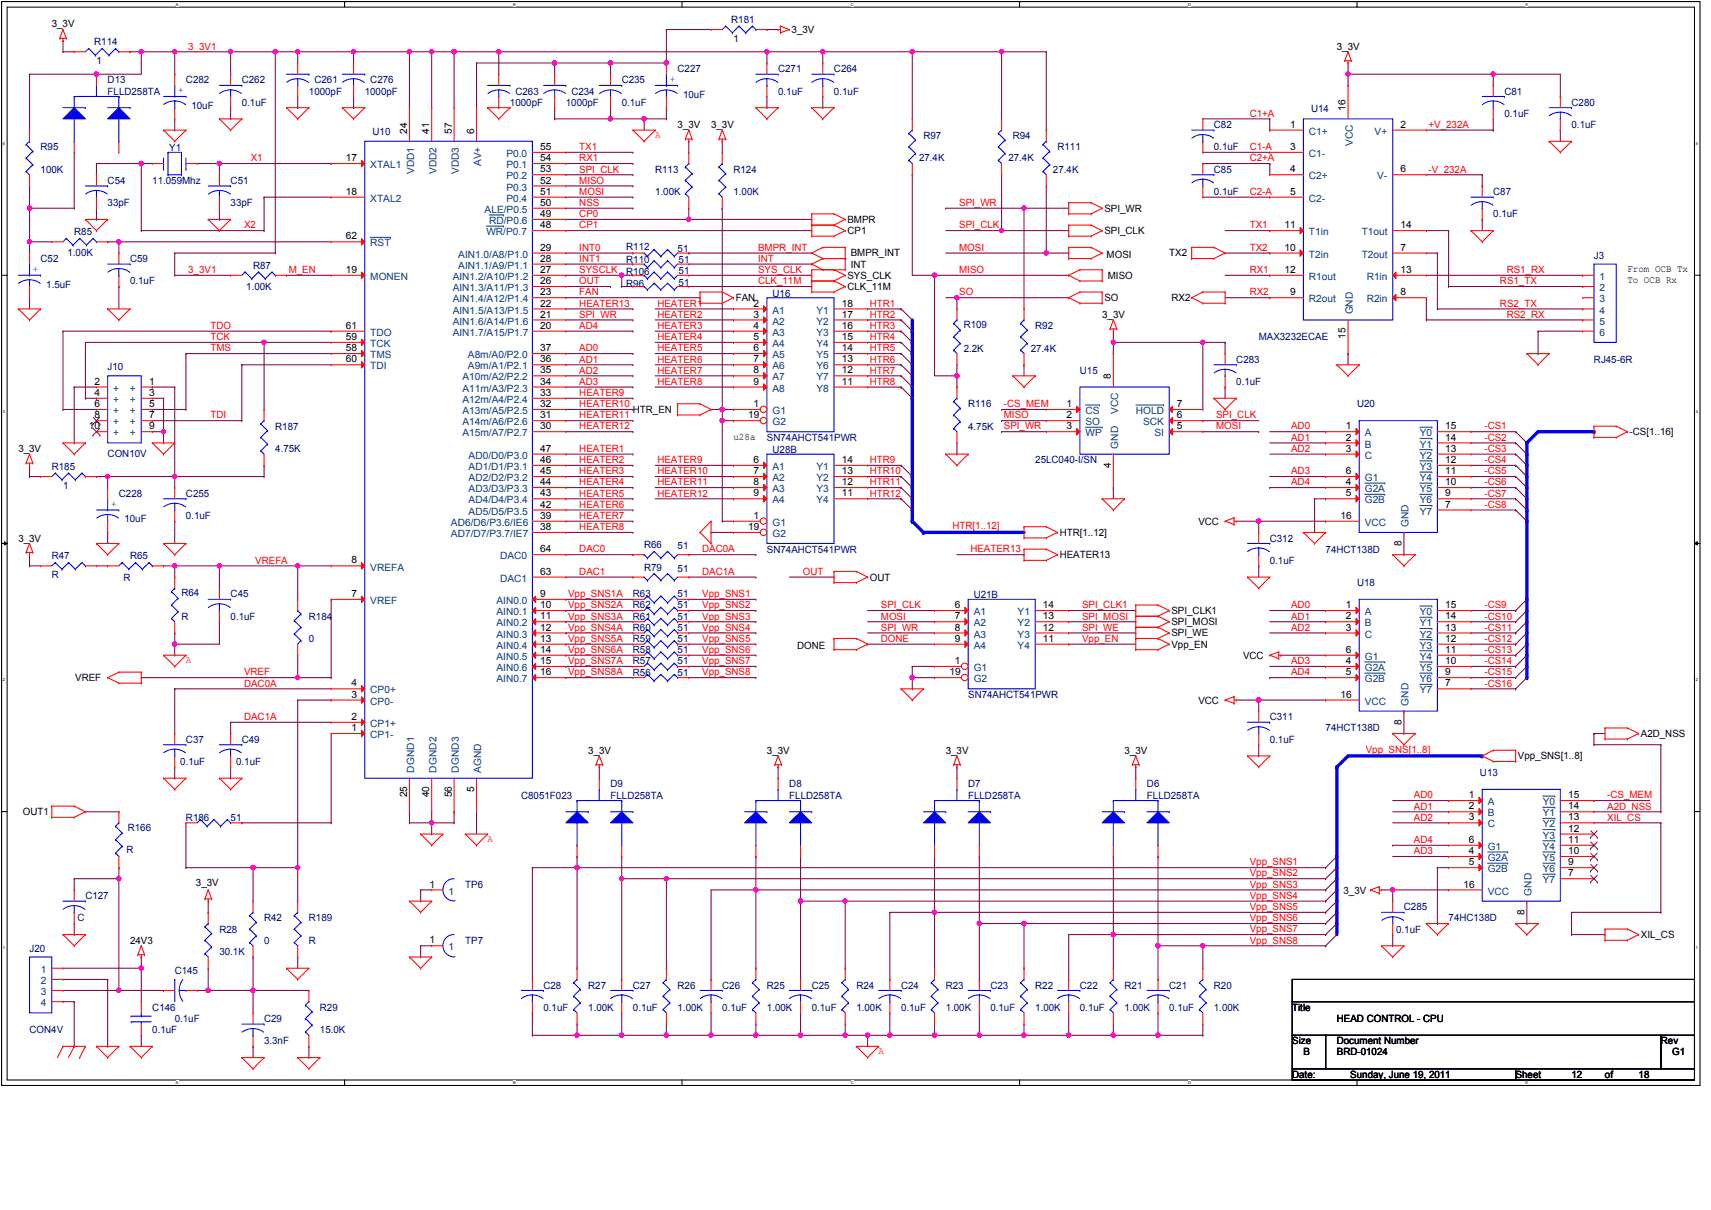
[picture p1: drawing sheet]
<svg xmlns="http://www.w3.org/2000/svg" width="420mm" height="297mm" viewBox="0 0 420 297" stroke-linecap="round" stroke-linejoin="round" font-family="sans-serif">
<defs><g id="words">
<g font-size="2.5" fill="#000080">
<text x="179.5" y="5.6">R181</text>
<text x="23.1" y="11.1">R114</text>
<text x="180" y="10.3">1</text>
<text x="23.7" y="15.8">1</text>
<text x="166.3" y="17.7">C227</text>
<text x="191" y="17.7">C271</text>
<text x="204.7" y="17.7">C264</text>
<text x="26.4" y="20.5">D13</text>
<text x="26.4" y="23.2">FLLD258TA</text>
<text x="45.6" y="20.5">C282</text>
<text x="59.4" y="20.5">C262</text>
<text x="75.8" y="23.2">1000pF</text>
<text x="77.2" y="20.5">C261</text>
<text x="89.5" y="23.2">1000pF</text>
<text x="90.9" y="20.5">C276</text>
<text x="126.5" y="23.2">C263</text>
<text x="140.3" y="23.2">C234</text>
<text x="152.6" y="20.5">C235</text>
<text x="191" y="23.2">0.1uF</text>
<text x="204.7" y="23.2">0.1uF</text>
<text x="369.3" y="23.2">C81</text>
<text x="47" y="26.8">10uF</text>
<text x="59.4" y="25.9">0.1uF</text>
<text x="125.2" y="25.9">1000pF</text>
<text x="138.9" y="25.9">1000pF</text>
<text x="152.6" y="25.9">0.1uF</text>
<text x="167.7" y="24">10uF</text>
<text x="321.8" y="27.6">U14</text>
<text x="369.3" y="28.7">0.1uF</text>
<text x="385.8" y="25.9">C280</text>
<text x="91.4" y="33.1">U10</text>
<text x="226.7" y="34.2">R97</text>
<text x="248.6" y="34.2">R94</text>
<text x="298" y="31.4">C82</text>
<text x="385.8" y="31.4">0.1uF</text>
<text x="10" y="36.9">R95</text>
<text x="41.5" y="37.2">Y1</text>
<text x="225.6" y="39.6">27.4K</text>
<text x="247.5" y="39.6">27.4K</text>
<text x="259.6" y="36.9">R111</text>
<text x="298" y="36.9">0.1uF</text>
<text x="10" y="42.4">100K</text>
<text x="26.4" y="45.1">C54</text>
<text x="37.4" y="45.1">11.059Mhz</text>
<text x="56.6" y="45.1">C51</text>
<text x="160.8" y="42.4">R113</text>
<text x="160.8" y="47.9">1.00K</text>
<text x="180" y="42.4">R124</text>
<text x="180" y="47.9">1.00K</text>
<text x="258.5" y="42.4">27.4K</text>
<text x="298" y="42.4">C85</text>
<text x="298" y="47.9">0.1uF</text>
<text x="366.5" y="47.9">C87</text>
<text x="26.4" y="50.6">33pF</text>
<text x="56.6" y="50.6">33pF</text>
<text x="366.5" y="53.4">0.1uF</text>
<text x="18.2" y="57.8">R85</text>
<text x="10" y="64.4">C52</text>
<text x="16.6" y="63">1.00K</text>
<text x="31.9" y="64.4">C59</text>
<text x="62.1" y="66">R87</text>
<text x="153.7" y="61.3">R112</text>
<text x="153.7" y="64.6">R110</text>
<text x="166.3" y="61.9">51</text>
<text x="166.6" y="64.6">51</text>
<text x="391.3" y="63.5">J3</text>
<text x="11.4" y="70.7">1.5uF</text>
<text x="31.9" y="69.8">0.1uF</text>
<text x="60.5" y="71.2">1.00K</text>
<text x="153.7" y="70.4">R96</text>
<text x="153.7" y="67.6">R106</text>
<text x="166.6" y="70.1">51</text>
<text x="166.6" y="67.4">51</text>
<text x="189.7" y="72.8">U16</text>
<text x="236.6" y="80.5">R109</text>
<text x="254.1" y="80.8">R92</text>
<text x="309" y="83.5">MAX3232ECAE</text>
<text x="236.6" y="86.3">2.2K</text>
<text x="253" y="86.3">27.4K</text>
<text x="303.5" y="89">C283</text>
<text x="391.3" y="89">RJ45-6R</text>
<text x="26.4" y="90.9">J10</text>
<text x="265.1" y="91.8">U15</text>
<text x="303.5" y="94.5">0.1uF</text>
<text x="237.7" y="100">R116</text>
<text x="333.1" y="100">U20</text>
<text x="67.6" y="105.5">R187</text>
<text x="237.7" y="105.5">4.75K</text>
<text x="26.4" y="112.1">CON10V</text>
<text x="67.6" y="111">4.75K</text>
<text x="188.3" y="108.2">SN74AHCT541PWR</text>
<text x="189.7" y="111.3">U28B</text>
<text x="254.1" y="113.7">25LC040-I/SN</text>
<text x="12.7" y="115.4">R185</text>
<text x="15.5" y="120">1</text>
<text x="29.2" y="121.9">C228</text>
<text x="45.6" y="121.9">C255</text>
<text x="30.5" y="128.2">10uF</text>
<text x="45.6" y="127.4">0.1uF</text>
<text x="12.7" y="137.3">R47</text>
<text x="31.9" y="137.3">R65</text>
<text x="158.1" y="134.5">R66</text>
<text x="166.3" y="134.8">51</text>
<text x="188.3" y="135.6">SN74AHCT541PWR</text>
<text x="311.7" y="132.9">C312</text>
<text x="325.4" y="135.6">74HCT138D</text>
<text x="12.7" y="141.9">R</text>
<text x="30.3" y="142.5">R</text>
<text x="158.1" y="140">R79</text>
<text x="166.3" y="140.3">51</text>
<text x="311.7" y="138.4">0.1uF</text>
<text x="333.1" y="143.9">U18</text>
<text x="44.5" y="146.3">R64</text>
<text x="56.6" y="146.6">C45</text>
<text x="155.4" y="146.6">R63</text>
<text x="155.4" y="149.4">R62</text>
<text x="166.3" y="146.6">51</text>
<text x="166.3" y="149.4">51</text>
<text x="239" y="146.9">U21B</text>
<text x="44.5" y="152.1">R</text>
<text x="56.6" y="152.1">0.1uF</text>
<text x="75.8" y="152.1">R184</text>
<text x="155.4" y="152.1">R61</text>
<text x="155.4" y="154.9">R60</text>
<text x="166.3" y="152.1">51</text>
<text x="166.3" y="154.9">51</text>
<text x="75.8" y="157.6">0</text>
<text x="155.4" y="160.4">R58</text>
<text x="155.4" y="157.6">R59</text>
<text x="166.3" y="160.4">51</text>
<text x="166.3" y="157.6">51</text>
<text x="155.4" y="163.1">R57</text>
<text x="155.4" y="165.8">R56</text>
<text x="166.3" y="163.1">51</text>
<text x="166.3" y="165.8">51</text>
<text x="237.7" y="171.3">SN74AHCT541PWR</text>
<text x="311.7" y="176.8">C311</text>
<text x="325.4" y="179.5">74HCT138D</text>
<text x="45.6" y="182.3">C37</text>
<text x="59.4" y="182.3">C49</text>
<text x="311.7" y="182.3">0.1uF</text>
<text x="44.2" y="187.8">0.1uF</text>
<text x="58" y="187.8">0.1uF</text>
<text x="363.3" y="190.5">U13</text>
<text x="127.9" y="196">C8051F023</text>
<text x="149.9" y="193.2">D9</text>
<text x="149.9" y="196">FLLD258TA</text>
<text x="193.8" y="193.2">D8</text>
<text x="193.8" y="196">FLLD258TA</text>
<text x="237.7" y="193.2">D7</text>
<text x="237.7" y="196">FLLD258TA</text>
<text x="281.5" y="193.2">D6</text>
<text x="281.5" y="196">FLLD258TA</text>
<text x="31.4" y="204">R166</text>
<text x="45.6" y="201.5">R186</text>
<text x="56.6" y="201.5">51</text>
<text x="31.1" y="209.5">R</text>
<text x="21" y="220.7">C127</text>
<text x="114.2" y="217.9">TP6</text>
<text x="19" y="226.2">C</text>
<text x="64.8" y="226.2">R42</text>
<text x="75.8" y="226.2">R189</text>
<text x="344.6" y="223.4">C285</text>
<text x="355.6" y="226.2">74HC138D</text>
<text x="7.3" y="233.6">J20</text>
<text x="53.9" y="228.9">R28</text>
<text x="64.8" y="231.6">0</text>
<text x="75.8" y="231.6">R</text>
<text x="114.2" y="231.6">TP7</text>
<text x="342.7" y="228.9">0.1uF</text>
<text x="42.9" y="239.1">C145</text>
<text x="53.9" y="234.4">30.1K</text>
<text x="133.4" y="242.6">C28</text>
<text x="144.4" y="242.6">R27</text>
<text x="155.4" y="242.6">C27</text>
<text x="166.3" y="242.6">R26</text>
<text x="177.3" y="242.6">C26</text>
<text x="188.3" y="242.6">R25</text>
<text x="199.3" y="242.6">C25</text>
<text x="210.2" y="242.6">R24</text>
<text x="221.2" y="242.6">C24</text>
<text x="232.2" y="242.6">R23</text>
<text x="243.1" y="242.6">C23</text>
<text x="254.1" y="242.6">R22</text>
<text x="265.1" y="242.6">C22</text>
<text x="276" y="242.6">R21</text>
<text x="287" y="242.6">C21</text>
<text x="298" y="242.6">R20</text>
<text x="37.4" y="248.1">C146</text>
<text x="42.9" y="250.9">0.1uF</text>
<text x="64.8" y="250.9">C29</text>
<text x="78.5" y="248.1">R29</text>
<text x="133.4" y="248.1">0.1uF</text>
<text x="144.4" y="248.1">1.00K</text>
<text x="155.4" y="248.1">0.1uF</text>
<text x="166.3" y="248.1">1.00K</text>
<text x="177.3" y="248.1">0.1uF</text>
<text x="188.3" y="248.1">1.00K</text>
<text x="199.3" y="248.1">0.1uF</text>
<text x="210.2" y="248.1">1.00K</text>
<text x="221.2" y="248.1">0.1uF</text>
<text x="232.2" y="248.1">1.00K</text>
<text x="243.1" y="248.1">0.1uF</text>
<text x="254.1" y="248.1">1.00K</text>
<text x="265.1" y="248.1">0.1uF</text>
<text x="276" y="248.1">1.00K</text>
<text x="287" y="248.1">0.1uF</text>
<text x="298" y="248.1">1.00K</text>
<text x="7.3" y="253.6">CON4V</text>
<text x="37.4" y="253.6">0.1uF</text>
<text x="64.8" y="256.4">3.3nF</text>
<text x="78.5" y="253.6">15.0K</text>
</g>
<g font-size="2.5">
<text x="12.7" y="6.7">3_3V</text>
<text x="194.3" y="8.1">3_3V</text>
<text x="328.2" y="12.2">3_3V</text>
<text x="330.3" y="27.3" transform="rotate(-90 330.3 27.3)">16</text>
<text x="99.9" y="32.8" transform="rotate(-90 99.9 32.8)">24</text>
<text x="105.4" y="32.8" transform="rotate(-90 105.4 32.8)">41</text>
<text x="110.9" y="32.8" transform="rotate(-90 110.9 32.8)">57</text>
<text x="116.4" y="32.8" transform="rotate(-90 116.4 32.8)">6</text>
<text x="166.3" y="31.4">3_3V</text>
<text x="174.5" y="31.4">3_3V</text>
<text x="316.7" y="31.3">1</text>
<text x="343.8" y="31.3">2</text>
<text x="84.9" y="39.6">17</text>
<text x="132.6" y="39.6">54</text>
<text x="132.6" y="36.8">55</text>
<text x="316.7" y="36.8">3</text>
<text x="84.9" y="47.8">18</text>
<text x="132.6" y="47.8">51</text>
<text x="132.6" y="45.1">52</text>
<text x="132.6" y="42.3">53</text>
<text x="316.7" y="42.3">4</text>
<text x="316.7" y="47.8">5</text>
<text x="343.8" y="42.3">6</text>
<text x="132.6" y="50.5">50</text>
<text x="132.6" y="53.3">49</text>
<text x="271.1" y="52">SPI_WR</text>
<text x="84.9" y="58.8">62</text>
<text x="132.6" y="56">48</text>
<text x="208" y="54.7">BMPR</text>
<text x="208" y="57.5">CP1</text>
<text x="271.1" y="57.5">SPI_CLK</text>
<text x="315.3" y="56">11</text>
<text x="343.8" y="56">14</text>
<text x="132.6" y="64.2">28</text>
<text x="132.6" y="61.5">29</text>
<text x="208.8" y="63">BMPR_INT</text>
<text x="208.8" y="65.7">INT</text>
<text x="271.6" y="63.3">MOSI</text>
<text x="287" y="63">TX2</text>
<text x="315.3" y="61.5">10</text>
<text x="343.8" y="61.5">7</text>
<text x="84.9" y="67">19</text>
<text x="132.6" y="69.7">26</text>
<text x="132.6" y="67">27</text>
<text x="208" y="68.5">SYS_CLK</text>
<text x="208" y="71.2">CLK_11M</text>
<text x="271.9" y="68.5">MISO</text>
<text x="315.3" y="67">12</text>
<text x="343.8" y="67">13</text>
<text x="399.5" y="66.8">From OCB Tx</text>
<text x="399.5" y="69.5">To OCB Rx</text>
<text x="132.6" y="72.5">23</text>
<text x="132.6" y="75.2">22</text>
<text x="132.6" y="77.9">21</text>
<text x="180.6" y="73.9">FAN</text>
<text x="185" y="75.2">2</text>
<text x="185" y="77.9">3</text>
<text x="206.6" y="75.2">18</text>
<text x="206.6" y="77.9">17</text>
<text x="271.1" y="73.9">SO</text>
<text x="287.6" y="73.9">RX2</text>
<text x="316.7" y="72.5">9</text>
<text x="343.8" y="72.5">8</text>
<text x="84.9" y="80.7">61</text>
<text x="84.9" y="83.4">59</text>
<text x="132.6" y="80.7">20</text>
<text x="185" y="80.7">4</text>
<text x="185" y="83.4">5</text>
<text x="206.6" y="80.7">16</text>
<text x="206.6" y="83.4">15</text>
<text x="270.5" y="78.1">3_3V</text>
<text x="330.3" y="83.2" transform="rotate(-90 330.3 83.2)">15</text>
<text x="84.9" y="88.9">60</text>
<text x="84.9" y="86.2">58</text>
<text x="132.6" y="86.2">37</text>
<text x="132.6" y="88.9">36</text>
<text x="185" y="86.2">6</text>
<text x="185" y="88.9">7</text>
<text x="206.6" y="86.2">14</text>
<text x="206.6" y="88.9">13</text>
<text x="23.2" y="94.4">2</text>
<text x="36.6" y="94.4">1</text>
<text x="132.6" y="91.7">35</text>
<text x="132.6" y="94.4">34</text>
<text x="185" y="91.7">8</text>
<text x="185" y="94.4">9</text>
<text x="206.6" y="91.7">12</text>
<text x="206.6" y="94.4">11</text>
<text x="272.7" y="93.1" transform="rotate(-90 272.7 93.1)">8</text>
<text x="23.2" y="97.2">4</text>
<text x="23.2" y="99.9">6</text>
<text x="36.6" y="97.2">3</text>
<text x="36.6" y="99.9">5</text>
<text x="132.6" y="97.2">33</text>
<text x="132.6" y="99.9">32</text>
<text x="155.4" y="101.4">HTR_EN</text>
<text x="185" y="99.9">1</text>
<text x="261.8" y="99.9">1</text>
<text x="288.9" y="99.9">7</text>
<text x="21.8" y="105.4">10</text>
<text x="23.2" y="102.7">8</text>
<text x="36.6" y="102.7">7</text>
<text x="36.6" y="105.4">9</text>
<text x="132.6" y="102.7">31</text>
<text x="132.6" y="105.4">30</text>
<text x="180" y="107.9">u28a</text>
<text x="183.6" y="102.7">19</text>
<text x="261.8" y="102.7">2</text>
<text x="261.8" y="105.4">3</text>
<text x="288.9" y="105.4">5</text>
<text x="288.9" y="102.7">6</text>
<text x="330.4" y="105.4">1</text>
<text x="354.7" y="105.4">15</text>
<text x="400" y="106.9">-CS[1..16]</text>
<text x="4.5" y="111">3_3V</text>
<text x="132.6" y="110.9">47</text>
<text x="132.6" y="113.6">46</text>
<text x="185" y="113.6">6</text>
<text x="206.6" y="113.6">14</text>
<text x="330.4" y="108.1">2</text>
<text x="330.4" y="110.9">3</text>
<text x="354.7" y="108.1">14</text>
<text x="354.7" y="110.9">13</text>
<text x="354.7" y="113.6">12</text>
<text x="132.6" y="116.4">45</text>
<text x="132.6" y="119.1">44</text>
<text x="185" y="116.4">7</text>
<text x="185" y="119.1">8</text>
<text x="206.6" y="116.4">13</text>
<text x="206.6" y="119.1">12</text>
<text x="272.7" y="114.8" transform="rotate(-90 272.7 114.8)">4</text>
<text x="330.4" y="116.4">6</text>
<text x="330.4" y="119.1">4</text>
<text x="354.7" y="116.4">11</text>
<text x="354.7" y="119.1">10</text>
<text x="132.6" y="121.8">43</text>
<text x="132.6" y="124.6">42</text>
<text x="185" y="121.8">9</text>
<text x="206.6" y="121.8">11</text>
<text x="330.4" y="121.8">5</text>
<text x="354.7" y="121.8">9</text>
<text x="354.7" y="124.6">7</text>
<text x="132.6" y="127.3">39</text>
<text x="132.6" y="130.1">38</text>
<text x="183.6" y="130.1">19</text>
<text x="185" y="127.3">1</text>
<text x="260.1" y="131.5">HTR[1..12]</text>
<text x="294.2" y="128.8">VCC</text>
<text x="329" y="127.3">16</text>
<text x="4.5" y="132.9">3_3V</text>
<text x="132.6" y="135.6">64</text>
<text x="260.1" y="137">HEATER13</text>
<text x="344" y="134" transform="rotate(-90 344 134)">8</text>
<text x="86.3" y="138.3">8</text>
<text x="132.6" y="141.1">63</text>
<text x="213.5" y="142.5">OUT</text>
<text x="86.3" y="146.5">7</text>
<text x="132.6" y="146.5">9</text>
<text x="132.6" y="149.3">10</text>
<text x="234.4" y="149.3">6</text>
<text x="256" y="149.3">14</text>
<text x="330.4" y="149.3">1</text>
<text x="354.7" y="149.3">15</text>
<text x="132.6" y="152">11</text>
<text x="132.6" y="154.8">12</text>
<text x="234.4" y="152">7</text>
<text x="234.4" y="154.8">8</text>
<text x="256" y="152">13</text>
<text x="256" y="154.8">12</text>
<text x="287.6" y="150.8">SPI_CLK1</text>
<text x="287.6" y="153.5">SPI_MOSI</text>
<text x="330.4" y="152">2</text>
<text x="330.4" y="154.8">3</text>
<text x="354.7" y="152">14</text>
<text x="354.7" y="154.8">13</text>
<text x="132.6" y="157.5">13</text>
<text x="132.6" y="160.2">14</text>
<text x="195.7" y="159.3">DONE</text>
<text x="234.4" y="157.5">9</text>
<text x="256" y="157.5">11</text>
<text x="287.6" y="159">Vpp_EN</text>
<text x="287.6" y="156.2">SPI_WE</text>
<text x="305.1" y="161.7">VCC</text>
<text x="330.4" y="160.2">6</text>
<text x="354.7" y="157.5">12</text>
<text x="354.7" y="160.2">11</text>
<text x="18.5" y="167.2">VREF</text>
<text x="132.6" y="163">15</text>
<text x="132.6" y="165.7">16</text>
<text x="233" y="165.7">19</text>
<text x="234.4" y="163">1</text>
<text x="330.4" y="163">4</text>
<text x="330.4" y="165.7">5</text>
<text x="354.7" y="163">10</text>
<text x="354.7" y="165.7">9</text>
<text x="86.3" y="168.5">4</text>
<text x="86.3" y="171.2">3</text>
<text x="294.2" y="172.7">VCC</text>
<text x="329" y="171.2">16</text>
<text x="354.7" y="168.5">7</text>
<text x="86.3" y="176.7">2</text>
<text x="86.3" y="179.5">1</text>
<text x="344" y="177.8" transform="rotate(-90 344 177.8)">8</text>
<text x="144.4" y="185">3_3V</text>
<text x="188.3" y="185">3_3V</text>
<text x="232.2" y="185">3_3V</text>
<text x="276" y="185">3_3V</text>
<text x="402.8" y="180.9">A2D_NSS</text>
<text x="372.6" y="186.4">Vpp_SNS[1..8]</text>
<text x="99.9" y="195.7" transform="rotate(-90 99.9 195.7)">25</text>
<text x="105.4" y="195.7" transform="rotate(-90 105.4 195.7)">40</text>
<text x="110.9" y="195.7" transform="rotate(-90 110.9 195.7)">56</text>
<text x="116.4" y="194.3" transform="rotate(-90 116.4 194.3)">5</text>
<text x="360.6" y="195.9">1</text>
<text x="384.9" y="195.9">15</text>
<text x="5.6" y="200.1">OUT1</text>
<text x="360.6" y="198.7">2</text>
<text x="360.6" y="201.4">3</text>
<text x="384.9" y="198.7">14</text>
<text x="384.9" y="201.4">13</text>
<text x="360.6" y="206.9">6</text>
<text x="360.6" y="209.6">4</text>
<text x="384.9" y="204.1">12</text>
<text x="384.9" y="206.9">11</text>
<text x="384.9" y="209.6">10</text>
<text x="360.6" y="212.4">5</text>
<text x="384.9" y="212.4">9</text>
<text x="384.9" y="215.1">7</text>
<text x="48.1" y="217.4">3_3V</text>
<text x="105.5" y="217.8">1</text>
<text x="329.8" y="219.3">3_3V</text>
<text x="359.2" y="217.8">16</text>
<text x="374.2" y="224.5" transform="rotate(-90 374.2 224.5)">8</text>
<text x="31.9" y="231.6">24V3</text>
<text x="105.5" y="231.6">1</text>
<text x="402.8" y="230.3">XIL_CS</text>
<text x="317.2" y="248.1">Title</text>
<text x="328.2" y="250.9">HEAD CONTROL - CPU</text>
<text x="317.2" y="256.4">Size</text>
<text x="328.2" y="256.4">Document Number</text>
<text x="407.7" y="256.4">Rev</text>
<text x="319.9" y="259.1">B</text>
<text x="328.2" y="259.1">BRD-01024</text>
<text x="410.4" y="259.1">G1</text>
<text x="317.2" y="264.6">Date:</text>
<text x="331.5" y="264.6">Sunday, June 19, 2011</text>
<text x="372.1" y="264.6">Sheet</text>
<text x="385.8" y="264.6">12</text>
<text x="394" y="264.6">of</text>
<text x="402.2" y="264.6">18</text>
</g>
<g font-size="2.5" fill="#f00">
<text x="46.2" y="12.2">3_3V1</text>
<text x="306.8" y="28.6">C1+A</text>
<text x="160.8" y="33.9">A</text>
<text x="350.7" y="31.4">+V_232A</text>
<text x="61.6" y="39.6">X1</text>
<text x="142.2" y="36.8">TX1</text>
<text x="142.2" y="39.6">RX1</text>
<text x="306.8" y="39.6">C2+A</text>
<text x="306.8" y="36.8">C1-A</text>
<text x="142.2" y="45.1">MISO</text>
<text x="142.2" y="42.3">SPI_CLK</text>
<text x="142.2" y="47.8">MOSI</text>
<text x="306.8" y="47.8">C2-A</text>
<text x="350.7" y="42.3">-V_232A</text>
<text x="142.2" y="53.3">CP0</text>
<text x="142.2" y="50.6">NSS</text>
<text x="235.5" y="50.6">SPI_WR</text>
<text x="59.9" y="56.1">X2</text>
<text x="142.2" y="56.1">CP1</text>
<text x="235.5" y="56.1">SPI_CLK</text>
<text x="306.8" y="56.1">TX1</text>
<text x="142.2" y="61.6">INT0</text>
<text x="142.2" y="64.3">INT1</text>
<text x="186.1" y="64.3">INT</text>
<text x="186.1" y="61.6">BMPR_INT</text>
<text x="235.5" y="61.6">MOSI</text>
<text x="306.8" y="61.6">TX2</text>
<text x="46.2" y="67">3_3V1</text>
<text x="70.9" y="67">M_EN</text>
<text x="142.2" y="67">SYSCLK</text>
<text x="142.2" y="69.8">OUT</text>
<text x="186.1" y="67">SYS_CLK</text>
<text x="186.1" y="69.8">CLK_11M</text>
<text x="235.5" y="67">MISO</text>
<text x="306.8" y="67">RX1</text>
<text x="368.2" y="69.8">RS1_TX</text>
<text x="369.8" y="67">RS1_RX</text>
<text x="142.2" y="78">SPI_WR</text>
<text x="142.2" y="75.3">HEATER13</text>
<text x="142.2" y="72.5">FAN</text>
<text x="161.4" y="75.3">HEATER1</text>
<text x="161.4" y="78">HEATER2</text>
<text x="213.5" y="75.3">HTR1</text>
<text x="213.5" y="78">HTR2</text>
<text x="235.5" y="72.5">SO</text>
<text x="306.8" y="72.5">RX2</text>
<text x="368.2" y="75.3">RS2_TX</text>
<text x="369.8" y="78">RS2_RX</text>
<text x="51.7" y="83.5">TCK</text>
<text x="51.7" y="80.7">TDO</text>
<text x="142.2" y="80.7">AD4</text>
<text x="161.4" y="80.7">HEATER3</text>
<text x="161.4" y="83.5">HEATER4</text>
<text x="213.5" y="80.7">HTR3</text>
<text x="213.5" y="83.5">HTR4</text>
<text x="51.7" y="86.2">TMS</text>
<text x="142.2" y="89">AD1</text>
<text x="142.2" y="86.2">AD0</text>
<text x="161.4" y="86.2">HEATER5</text>
<text x="161.4" y="89">HEATER6</text>
<text x="213.5" y="86.2">HTR5</text>
<text x="213.5" y="89">HTR6</text>
<text x="142.2" y="91.7">AD2</text>
<text x="142.2" y="94.5">AD3</text>
<text x="161.4" y="91.7">HEATER7</text>
<text x="161.4" y="94.5">HEATER8</text>
<text x="213.5" y="91.7">HTR7</text>
<text x="213.5" y="94.5">HTR8</text>
<text x="142.2" y="97.2">HEATER9</text>
<text x="142.2" y="100">HEATER10</text>
<text x="246.4" y="100">-CS_MEM</text>
<text x="51.7" y="102.7">TDI</text>
<text x="142.2" y="102.7">HEATER11</text>
<text x="142.2" y="105.4">HEATER12</text>
<text x="246.4" y="105.4">SPI_WR</text>
<text x="246.4" y="102.7">MISO</text>
<text x="298.5" y="102.7">SPI_CLK</text>
<text x="298.5" y="105.4">MOSI</text>
<text x="316.9" y="105.4">AD0</text>
<text x="364.4" y="105.4">-CS1</text>
<text x="142.2" y="110.9">HEATER1</text>
<text x="142.2" y="113.7">HEATER2</text>
<text x="161.4" y="113.7">HEATER9</text>
<text x="213.5" y="113.7">HTR9</text>
<text x="316.9" y="110.9">AD2</text>
<text x="316.9" y="108.2">AD1</text>
<text x="364.4" y="110.9">-CS3</text>
<text x="364.4" y="108.2">-CS2</text>
<text x="364.4" y="113.7">-CS4</text>
<text x="142.2" y="116.4">HEATER3</text>
<text x="142.2" y="119.1">HEATER4</text>
<text x="161.4" y="116.4">HEATER10</text>
<text x="161.4" y="119.1">HEATER11</text>
<text x="213.5" y="116.4">HTR10</text>
<text x="213.5" y="119.1">HTR11</text>
<text x="316.9" y="116.4">AD3</text>
<text x="316.9" y="119.1">AD4</text>
<text x="364.4" y="119.1">-CS6</text>
<text x="364.4" y="116.4">-CS5</text>
<text x="142.2" y="121.9">HEATER5</text>
<text x="142.2" y="124.6">HEATER6</text>
<text x="161.4" y="121.9">HEATER12</text>
<text x="213.5" y="121.9">HTR12</text>
<text x="364.4" y="124.6">-CS8</text>
<text x="364.4" y="121.9">-CS7</text>
<text x="142.2" y="127.4">HEATER7</text>
<text x="142.2" y="130.1">HEATER8</text>
<text x="233.8" y="129.9">HTR[1..12]</text>
<text x="142.2" y="135.6">DAC0</text>
<text x="172.4" y="135.6">DAC0A</text>
<text x="238.2" y="135.6">HEATER13</text>
<text x="62.7" y="138.3">VREFA</text>
<text x="142.2" y="141.1">DAC1</text>
<text x="172.4" y="141.1">DAC1A</text>
<text x="197.1" y="141.1">OUT</text>
<text x="139.4" y="146.6">Vpp_SNS1A</text>
<text x="139.4" y="149.3">Vpp_SNS2A</text>
<text x="172.4" y="146.6">Vpp_SNS1</text>
<text x="172.4" y="149.3">Vpp_SNS2</text>
<text x="216.2" y="149.3">SPI_CLK</text>
<text x="265.6" y="149.3">SPI_CLK1</text>
<text x="316.9" y="149.3">AD0</text>
<text x="364.4" y="149.3">-CS9</text>
<text x="139.4" y="152.1">Vpp_SNS3A</text>
<text x="139.4" y="154.8">Vpp_SNS4A</text>
<text x="172.4" y="152.1">Vpp_SNS3</text>
<text x="172.4" y="154.8">Vpp_SNS4</text>
<text x="216.2" y="152.1">MOSI</text>
<text x="216.2" y="154.8">SPI_WR</text>
<text x="265.6" y="154.8">SPI_WE</text>
<text x="265.6" y="152.1">SPI_MOSI</text>
<text x="316.9" y="154.8">AD2</text>
<text x="316.9" y="152.1">AD1</text>
<text x="364.4" y="154.8">-CS11</text>
<text x="364.4" y="152.1">-CS10</text>
<text x="139.4" y="157.6">Vpp_SNS5A</text>
<text x="139.4" y="160.3">Vpp_SNS6A</text>
<text x="172.4" y="157.6">Vpp_SNS5</text>
<text x="172.4" y="160.3">Vpp_SNS6</text>
<text x="216.2" y="157.6">DONE</text>
<text x="265.6" y="157.6">Vpp_EN</text>
<text x="364.4" y="160.3">-CS13</text>
<text x="364.4" y="157.6">-CS12</text>
<text x="45.6" y="162.8">A</text>
<text x="59.9" y="165.8">VREF</text>
<text x="139.4" y="163">Vpp_SNS7A</text>
<text x="139.4" y="165.8">Vpp_SNS8A</text>
<text x="172.4" y="163">Vpp_SNS7</text>
<text x="172.4" y="165.8">Vpp_SNS8</text>
<text x="316.9" y="163">AD3</text>
<text x="316.9" y="165.8">AD4</text>
<text x="364.4" y="163">-CS14</text>
<text x="364.4" y="165.8">-CS15</text>
<text x="59.9" y="168.5">DAC0A</text>
<text x="364.4" y="168.5">-CS16</text>
<text x="59.9" y="176.7">DAC1A</text>
<text x="335.3" y="184.7">Vpp_SNS[1..8]</text>
<text x="347.1" y="196">AD0</text>
<text x="394.5" y="196">-CS_MEM</text>
<text x="347.1" y="201.4">AD2</text>
<text x="347.1" y="198.7">AD1</text>
<text x="394.5" y="198.7">A2D_NSS</text>
<text x="394.5" y="201.4">XIL_CS</text>
<text x="119.7" y="206.7">A</text>
<text x="347.1" y="209.7">AD3</text>
<text x="347.1" y="206.9">AD4</text>
<text x="306.8" y="215.1">Vpp_SNS2</text>
<text x="306.8" y="212.4">Vpp_SNS1</text>
<text x="306.8" y="220.6">Vpp_SNS4</text>
<text x="306.8" y="217.9">Vpp_SNS3</text>
<text x="306.8" y="226.1">Vpp_SNS6</text>
<text x="306.8" y="223.4">Vpp_SNS5</text>
<text x="306.8" y="231.6">Vpp_SNS8</text>
<text x="306.8" y="228.8">Vpp_SNS7</text>
<text x="215.7" y="258.8">A</text>
</g>
<g font-size="2.5" fill="#00f">
<text x="43.7" y="22.9">+</text>
<text x="164.4" y="20.2">+</text>
<text x="8.1" y="66.8">+</text>
<text x="27.3" y="124.4">+</text>
</g>
<g font-size="2.5" fill="#004080">
<text x="321.3" y="33.1">C1+</text>
<text x="332" y="35.8" transform="rotate(-90 332 35.8)">VCC</text>
<text x="337.4" y="33.1">V+</text>
<text x="90.9" y="41.3">XTAL1</text>
<text x="118.1" y="40.8" transform="rotate(-90 118.1 40.8)">AV+</text>
<text x="124.3" y="41.3">P0.1</text>
<text x="124.3" y="38.5">P0.0</text>
<text x="321.3" y="38.5">C1-</text>
<text x="101.6" y="42.7" transform="rotate(-90 101.6 42.7)">VDD1</text>
<text x="107.1" y="42.7" transform="rotate(-90 107.1 42.7)">VDD2</text>
<text x="112.6" y="42.7" transform="rotate(-90 112.6 42.7)">VDD3</text>
<text x="124.3" y="46.8">P0.3</text>
<text x="124.3" y="44">P0.2</text>
<text x="321.3" y="44">C2+</text>
<text x="338.1" y="44">V-</text>
<text x="90.9" y="49.5">XTAL2</text>
<text x="119" y="52.2">ALE/P0.5</text>
<text x="124.3" y="49.5">P0.4</text>
<text x="321.3" y="49.5">C2-</text>
<text x="119.4" y="57.8">WR/P0.7</text>
<text x="120.1" y="55">RD/P0.6</text>
<text x="321.3" y="57.8">T1in</text>
<text x="334.3" y="57.8">T1out</text>
<text x="90.9" y="60.5">RST</text>
<text x="112.5" y="66">AIN1.1/A9/P1.1</text>
<text x="112.5" y="63.3">AIN1.0/A8/P1.0</text>
<text x="321.3" y="63.3">T2in</text>
<text x="334.3" y="63.3">T2out</text>
<text x="90.9" y="68.7">MONEN</text>
<text x="111.1" y="71.5">AIN1.3/A11/P1.3</text>
<text x="111.1" y="68.7">AIN1.2/A10/P1.2</text>
<text x="321.3" y="68.7">R1out</text>
<text x="335.5" y="68.7">R1in</text>
<text x="392.6" y="68.7">1</text>
<text x="392.6" y="71.5">2</text>
<text x="111.1" y="74.2">AIN1.4/A12/P1.4</text>
<text x="111.1" y="77">AIN1.5/A13/P1.5</text>
<text x="189.6" y="77">A1</text>
<text x="200.4" y="77">Y1</text>
<text x="321.3" y="74.2">R2out</text>
<text x="332" y="77.2" transform="rotate(-90 332 77.2)">GND</text>
<text x="335.5" y="74.2">R2in</text>
<text x="392.6" y="74.2">3</text>
<text x="392.6" y="77">4</text>
<text x="90.9" y="82.4">TDO</text>
<text x="111.1" y="79.7">AIN1.6/A14/P1.6</text>
<text x="111.1" y="82.4">AIN1.7/A15/P1.7</text>
<text x="189.6" y="79.7">A2</text>
<text x="189.6" y="82.4">A3</text>
<text x="200.4" y="79.7">Y2</text>
<text x="200.4" y="82.4">Y3</text>
<text x="392.6" y="79.7">5</text>
<text x="392.6" y="82.4">6</text>
<text x="90.9" y="87.9">TMS</text>
<text x="90.9" y="85.2">TCK</text>
<text x="114.9" y="87.9">A8m/A0/P2.0</text>
<text x="189.6" y="85.2">A4</text>
<text x="189.6" y="87.9">A5</text>
<text x="200.4" y="85.2">Y4</text>
<text x="200.4" y="87.9">Y5</text>
<text x="90.9" y="90.7">TDI</text>
<text x="113.5" y="93.4">A10m/A2/P2.2</text>
<text x="114.9" y="90.7">A9m/A1/P2.1</text>
<text x="189.6" y="90.7">A6</text>
<text x="189.6" y="93.4">A7</text>
<text x="200.4" y="90.7">Y6</text>
<text x="200.4" y="93.4">Y7</text>
<text x="27.8" y="96.1">+</text>
<text x="27.8" y="98.9">+</text>
<text x="27.8" y="101.6">+</text>
<text x="31.9" y="96.1">+</text>
<text x="31.9" y="98.9">+</text>
<text x="31.9" y="101.6">+</text>
<text x="113.5" y="96.1">A11m/A3/P2.3</text>
<text x="113.5" y="98.9">A12m/A4/P2.4</text>
<text x="113.5" y="101.6">A13m/A5/P2.5</text>
<text x="189.6" y="96.1">A8</text>
<text x="189.6" y="101.6">G1</text>
<text x="200.4" y="96.1">Y8</text>
<text x="266.4" y="101.6">CS</text>
<text x="274.4" y="101.6" transform="rotate(-90 274.4 101.6)">VCC</text>
<text x="278.8" y="101.6">HOLD</text>
<text x="27.8" y="104.4">+</text>
<text x="27.8" y="107.1">+</text>
<text x="31.9" y="104.4">+</text>
<text x="31.9" y="107.1">+</text>
<text x="113.5" y="104.4">A14m/A6/P2.6</text>
<text x="113.5" y="107.1">A15m/A7/P2.7</text>
<text x="189.6" y="104.4">G2</text>
<text x="266.4" y="104.4">SO</text>
<text x="266.4" y="107.1">WP</text>
<text x="280.6" y="104.4">SCK</text>
<text x="283.4" y="107.1">SI</text>
<text x="335" y="107.1">A</text>
<text x="348.5" y="107.1">Y0</text>
<text x="115" y="112.6">AD0/D0/P3.0</text>
<text x="274.4" y="110.1" transform="rotate(-90 274.4 110.1)">GND</text>
<text x="335" y="109.9">B</text>
<text x="335" y="112.6">C</text>
<text x="348.5" y="109.9">Y1</text>
<text x="348.5" y="112.6">Y2</text>
<text x="115" y="115.4">AD1/D1/P3.1</text>
<text x="115" y="118.1">AD2/D2/P3.2</text>
<text x="189.6" y="115.4">A1</text>
<text x="189.6" y="118.1">A2</text>
<text x="200.4" y="115.4">Y1</text>
<text x="200.4" y="118.1">Y2</text>
<text x="335" y="118.1">G1</text>
<text x="348.5" y="115.4">Y3</text>
<text x="348.5" y="118.1">Y4</text>
<text x="115" y="120.8">AD3/D3/P3.3</text>
<text x="115" y="123.6">AD4/D4/P3.4</text>
<text x="189.6" y="120.8">A3</text>
<text x="189.6" y="123.6">A4</text>
<text x="200.4" y="120.8">Y3</text>
<text x="200.4" y="123.6">Y4</text>
<text x="335" y="120.8">G2A</text>
<text x="335" y="123.6">G2B</text>
<text x="348.5" y="120.8">Y5</text>
<text x="348.5" y="123.6">Y6</text>
<text x="110.7" y="129.1">AD6/D6/P3.6/IE6</text>
<text x="110.7" y="131.8">AD7/D7/P3.7/IE7</text>
<text x="115" y="126.3">AD5/D5/P3.5</text>
<text x="189.6" y="129.1">G1</text>
<text x="189.6" y="131.8">G2</text>
<text x="335" y="129.1">VCC</text>
<text x="345.8" y="129.3" transform="rotate(-90 345.8 129.3)">GND</text>
<text x="348.5" y="126.3">Y7</text>
<text x="122.8" y="137.3">DAC0</text>
<text x="90.9" y="140">VREFA</text>
<text x="122.8" y="142.8">DAC1</text>
<text x="90.9" y="148.3">VREF</text>
<text x="121.9" y="148.3">AIN0.0</text>
<text x="121.9" y="151">AIN0.1</text>
<text x="121.9" y="153.8">AIN0.2</text>
<text x="239" y="151">A1</text>
<text x="239" y="153.8">A2</text>
<text x="249.8" y="151">Y1</text>
<text x="249.8" y="153.8">Y2</text>
<text x="335" y="151">A</text>
<text x="335" y="153.8">B</text>
<text x="348.5" y="151">Y0</text>
<text x="348.5" y="153.8">Y1</text>
<text x="121.9" y="156.5">AIN0.3</text>
<text x="121.9" y="159.3">AIN0.4</text>
<text x="121.9" y="162">AIN0.5</text>
<text x="239" y="156.5">A3</text>
<text x="239" y="159.3">A4</text>
<text x="249.8" y="156.5">Y3</text>
<text x="249.8" y="159.3">Y4</text>
<text x="335" y="156.5">C</text>
<text x="335" y="162">G1</text>
<text x="348.5" y="156.5">Y2</text>
<text x="348.5" y="159.3">Y3</text>
<text x="348.5" y="162">Y4</text>
<text x="121.9" y="164.7">AIN0.6</text>
<text x="121.9" y="167.5">AIN0.7</text>
<text x="239" y="164.7">G1</text>
<text x="239" y="167.5">G2</text>
<text x="335" y="164.7">G2A</text>
<text x="335" y="167.5">G2B</text>
<text x="348.5" y="164.7">Y5</text>
<text x="348.5" y="167.5">Y6</text>
<text x="90.9" y="170.2">CP0+</text>
<text x="90.9" y="173">CP0-</text>
<text x="335" y="173">VCC</text>
<text x="345.8" y="173.2" transform="rotate(-90 345.8 173.2)">GND</text>
<text x="348.5" y="170.2">Y7</text>
<text x="90.9" y="178.4">CP1+</text>
<text x="90.9" y="181.2">CP1-</text>
<text x="101.6" y="189.7" transform="rotate(-90 101.6 189.7)">DGND1</text>
<text x="107.1" y="189.7" transform="rotate(-90 107.1 189.7)">DGND2</text>
<text x="112.6" y="189.7" transform="rotate(-90 112.6 189.7)">DGND3</text>
<text x="118.1" y="189.7" transform="rotate(-90 118.1 189.7)">AGND</text>
<text x="365.2" y="197.7">A</text>
<text x="378.7" y="197.7">Y0</text>
<text x="365.2" y="200.4">B</text>
<text x="365.2" y="203.1">C</text>
<text x="378.7" y="200.4">Y1</text>
<text x="378.7" y="203.1">Y2</text>
<text x="365.2" y="208.6">G1</text>
<text x="378.7" y="205.9">Y3</text>
<text x="378.7" y="208.6">Y4</text>
<text x="365.2" y="211.4">G2A</text>
<text x="365.2" y="214.1">G2B</text>
<text x="378.7" y="211.4">Y5</text>
<text x="378.7" y="214.1">Y6</text>
<text x="110.1" y="219.6">1</text>
<text x="365.2" y="219.6">VCC</text>
<text x="375.9" y="219.8" transform="rotate(-90 375.9 219.8)">GND</text>
<text x="378.7" y="216.8">Y7</text>
<text x="110.1" y="233.3">1</text>
<text x="10" y="238.8">1</text>
<text x="10" y="241.5">2</text>
<text x="10" y="244.3">3</text>
<text x="10" y="247">4</text>
</g>
<g font-size="1">
<text x="43.1" y="1.4">A</text>
<text x="126" y="1.4">B</text>
<text x="208.8" y="1.4">C</text>
<text x="291.7" y="1.4">D</text>
<text x="374.5" y="1.4">E</text>
<text x=".7" y="35.5">4</text>
<text x="416.3" y="35.5">4</text>
<text x=".7" y="101.4">3</text>
<text x="416.3" y="101.4">3</text>
<text x=".7" y="167.2">2</text>
<text x="416.3" y="167.2">2</text>
<text x=".7" y="233">1</text>
<text x="416.3" y="233">1</text>
<text x="43.1" y="266.1">A</text>
<text x="126" y="266.1">B</text>
<text x="208.8" y="266.1">C</text>
<text x="291.7" y="266.1">D</text>
<text x="374.5" y="266.1">E</text>
</g>
</g></defs>
<path d="M.4 .4h416.9v266h-416.9zM1.7 1.7h414.2v263.4h-414.2z" fill="none" stroke="#000" stroke-width=".25"/>
<g fill="#fff">
<path d="M43.1 .5h.7v1.1h-.7z"/>
<path d="M43.1 265.2h.7v1.1h-.7z"/>
</g>
<path d="M84.6 .4v1.3M84.6 265.1v1.3" fill="none" stroke="#000" stroke-width=".25"/>
<g fill="#fff">
<path d="M126 .5h.6v1.1h-.6z"/>
<path d="M126 265.2h.6v1.1h-.6z"/>
</g>
<path d="M167.4 .4v1.3M167.4 265.1v1.3" fill="none" stroke="#000" stroke-width=".25"/>
<g fill="#fff">
<path d="M208.8 .5h.7v1.1h-.7z"/>
<path d="M208.8 265.2h.7v1.1h-.7z"/>
</g>
<path d="M250.3 .4v1.3M250.3 265.1v1.3" fill="none" stroke="#000" stroke-width=".25"/>
<g fill="#fff">
<path d="M291.7 .5h.7v1.1h-.7z"/>
<path d="M291.7 265.2h.7v1.1h-.7z"/>
</g>
<path d="M333.1 .4v1.3M333.1 265.1v1.3" fill="none" stroke="#000" stroke-width=".25"/>
<g fill="#fff">
<path d="M374.5 .5h.6v1.1h-.6z"/>
<path d="M374.5 265.2h.6v1.1h-.6z"/>
<path d="M.7 34.6h.6v1.1h-.6z"/>
<path d="M416.3 34.6h.5v1.1h-.5z"/>
<path d="M.7 100.5h.6v1.1h-.6z"/>
<path d="M416.3 100.5h.5v1.1h-.5z"/>
</g>
<path d="M.4 67.6h1.3M415.9 67.6h1.4" fill="none" stroke="#000" stroke-width=".25"/>
<g fill="#fff">
<path d="M.7 166.3h.6v1.1h-.6z"/>
<path d="M416.3 166.3h.5v1.1h-.5z"/>
</g>
<path d="M.4 133.4h1.3M1.1 133l.6 .4-.6 .4zM415.9 133.4l.7-.4v.8zM415.9 133.4h1.4" fill="none" stroke="#000" stroke-width=".25"/>
<path d="M1.1 133l.6 .4-.6 .4zM415.9 133.4l.7-.4v.8z" fill="#000"/>
<g fill="#fff">
<path d="M.7 232.1h.6v1.1h-.6z"/>
<path d="M416.3 232.1h.5v1.1h-.5z"/>
</g>
<path d="M.4 199.2h1.3M415.9 199.2h1.4" fill="none" stroke="#000" stroke-width=".25"/>
<g fill="none" stroke="#800040" stroke-width=".25">
<path d="M56.6 29.2h.1M56.6 26.4v2.8M188.3 26.4h.1M188.3 23.7v2.7M7.3 59.4v2.7M23.7 53.9h.1M23.7 51.1v2.8M53.9 53.9h.1M53.9 51.1v2.8M7.3 73.1h.1M7.3 62.1h.1M7.3 73.1v2.7"/>
<path d="M29.2 70.3h.1M29.2 70.3v5.5"/>
</g>
<circle cx="7.2" cy="59.3" r=".54" fill="#f0f"/>
<circle cx="7.2" cy="59.3" r=".54" fill="none" stroke="#f0f" stroke-width=".25"/>
<g fill="none" stroke="#800040" stroke-width=".25">
<path d="M295.3 29.2h16.4M295.3 37.4h16.4M311.7 29.2h.1M311.7 37.4h.1M311.7 31.9h.1M311.7 29.2v2.7M350.1 31.9h16.4M366.5 31.9h.1M383 31.9h.1M383 31.9v2.8M7.3 51.1h.1M7.3 59.4h.1"/>
<path d="M7.3 51.1v8.3M7.3 59.4h5.4M295.3 48.4h16.4M295.3 40.1h16.4M300.7 56.6h11M311.7 48.4h.1M311.7 56.6h.1M311.7 40.1h.1M311.7 40.1v2.8M350.1 56.6h5.5M350.1 42.9h13.7M355.6 56.6h.1"/>
<path d="M355.6 56.6v13.7M363.8 53.9h.1M363.8 42.9h.1M363.8 45.6h.1M363.8 42.9v2.7M363.8 53.9v2.7M300.7 62.1h11M300.7 67.6h11M300.7 73.1h11M311.7 62.1h.1M311.7 67.6h.1M311.7 73.1h.1"/>
<path d="M350.1 78.5h.1M350.1 62.1h2.7M350.1 67.6h38.4M350.1 78.5h38.4M350.1 73.1v5.4M352.8 62.1h.1M352.8 75.8h.1M352.8 62.1v13.7M352.8 75.8h35.7M355.6 70.3h.1M355.6 70.3h32.9M388.5 67.6h.1"/>
<path d="M388.5 70.3h.1M388.5 75.8h.1M388.5 78.5h.1M37.4 95h.1M37.4 95h5.5M330.9 86.8h.1M330.9 86.8v2.7M23.7 117h.1M23.7 117h2.7M26.4 117h.1M26.4 117v2.7M42.9 117h.1"/>
<path d="M42.9 117v2.7M64.8 117h.1M64.8 114.2v2.8M26.4 130.7h.1M26.4 130.7v2.7M42.9 127.9h.1M42.9 138.9h.1M42.9 127.9v5.5M42.9 138.9v2.7M42.9 138.9h11"/>
</g>
<circle cx="42.9" cy="138.9" r=".54" fill="#f0f"/>
<circle cx="42.9" cy="138.9" r=".54" fill="none" stroke="#f0f" stroke-width=".25"/>
<path d="M23.7 138.9h2.7M26.4 138.9h.1M53.9 138.9h.1M53.9 138.9v5.5" fill="none" stroke="#800040" stroke-width=".25"/>
<circle cx="53.8" cy="138.9" r=".54" fill="#f0f"/>
<circle cx="53.8" cy="138.9" r=".54" fill="none" stroke="#f0f" stroke-width=".25"/>
<path d="M23.7 42.9h.1M23.7 40.1v2.8M34.7 40.1h.1M34.7 40.1h2.7M53.9 40.1h27.4M81.3 40.1h.1M59.4 89.5h.1M59.4 89.5h21.9M64.8 84h.1M64.8 84h16.5M73.1 138.9h.1M73.1 138.9h8.2" fill="none" stroke="#800040" stroke-width=".25"/>
<circle cx="64.8" cy="84" r=".54" fill="#f0f"/>
<circle cx="64.8" cy="84" r=".54" fill="none" stroke="#f0f" stroke-width=".25"/>
<path d="M34.7 40.1h.1M34.7 40.1v16.5" fill="none" stroke="#800040" stroke-width=".25"/>
<circle cx="34.7" cy="40.1" r=".54" fill="#f0f"/>
<circle cx="34.7" cy="40.1" r=".54" fill="none" stroke="#f0f" stroke-width=".25"/>
<path d="M48.4 40.1h5.5M53.9 40.1h.1" fill="none" stroke="#800040" stroke-width=".25"/>
<circle cx="53.8" cy="40.1" r=".54" fill="#f0f"/>
<circle cx="53.8" cy="40.1" r=".54" fill="none" stroke="#f0f" stroke-width=".25"/>
<g fill="none" stroke="#800040" stroke-width=".25">
<path d="M29.2 59.4h.1M29.2 59.4v2.7M34.7 56.6h.1M34.7 56.6h30.1M53.9 40.1h.1M53.9 40.1v2.8M64.8 48.4h.1M64.8 56.6h.1M64.8 48.4h16.5M64.8 48.4v8.2M138.9 53.9h30.2M169.1 53.9h.1"/>
<path d="M138.9 62.1h16.5M138.9 64.8h16.5M155.4 62.1h.1M155.4 64.8h.1M15.5 81.3h65.8M21 84h43.8M45.6 86.8h.1M45.6 86.8h35.7M64.8 84h.1M64.8 84v16.5M81.3 81.3h.1M138.9 86.8h16.5"/>
<path d="M138.9 97.8h16.5M138.9 89.5h16.5M138.9 92.3h16.5M138.9 95h16.5M155.4 97.8h.1M155.4 89.5h.1M155.4 92.3h.1M155.4 86.8h.1M155.4 95h.1M138.9 119.7h16.5M138.9 111.5h16.5M138.9 106h16.5"/>
<path d="M138.9 117h16.5M138.9 114.2h16.5M138.9 100.5h16.5M138.9 103.3h16.5M155.4 111.5h.1M155.4 114.2h.1M155.4 117h.1M155.4 119.7h.1M155.4 100.5h.1M155.4 103.3h.1M155.4 106h.1M311.7 111.5h13.7"/>
<path d="M311.7 108.7h13.7M311.7 106h13.7M311.7 117h13.7M325.4 111.5h.1M325.4 108.7h.1M325.4 117h.1M325.4 106h.1M361.1 119.7h11M361.1 111.5h11M361.1 108.7h11M361.1 106h11M361.1 117h11"/>
<path d="M361.1 114.2h11M372.1 119.7h.1M372.1 111.5h.1M372.1 106h.1M372.1 117h.1M372.1 108.7h.1M372.1 114.2h.1M138.9 125.2h16.5M138.9 122.4h16.5M138.9 127.9h16.5M138.9 130.7h16.5M155.4 122.4h.1"/>
<path d="M155.4 125.2h.1M155.4 127.9h.1M155.4 130.7h.1M309 138.9h.1M309 138.9v2.7M344.6 136.1h.1M344.6 130.7v5.4M361.1 125.2h11M361.1 122.4h11M372.1 125.2h.1M372.1 122.4h.1"/>
</g>
<circle cx="169.1" cy="53.8" r=".54" fill="#f0f"/>
<circle cx="169.1" cy="53.8" r=".54" fill="none" stroke="#f0f" stroke-width=".25"/>
<g fill="none" stroke="#800040" stroke-width=".25">
<path d="M311.7 119.7h.1M311.7 119.7h13.7M311.7 155.4h13.7M311.7 152.6h13.7M311.7 149.9h13.7M325.4 155.4h.1M325.4 152.6h.1M325.4 149.9h.1M361.1 155.4h11M361.1 152.6h11M361.1 149.9h11M361.1 158.1h11"/>
<path d="M372.1 155.4h.1M372.1 149.9h.1M372.1 152.6h.1M372.1 158.1h.1M311.7 166.3h.1M311.7 163.6h13.7M311.7 166.3h13.7M314.4 160.8h.1M314.4 160.8h11M325.4 163.6h.1M344.6 174.5v5.5M361.1 169.1h11"/>
<path d="M361.1 163.6h11M361.1 160.8h11M361.1 166.3h11M372.1 169.1h.1M372.1 163.6h.1M372.1 160.8h.1M372.1 166.3h.1M309 185.5h.1M309 182.8v2.7M344.6 180h.1"/>
</g>
<path d="M374.8 108.7v2.8" fill="none" stroke="#00f" stroke-width=".8"/>
<circle cx="374.8" cy="111.5" r=".4" fill="#00f"/>
<path d="M374.8 122.4v2.8" fill="none" stroke="#00f" stroke-width=".8"/>
<circle cx="374.8" cy="125.2" r=".4" fill="#00f"/>
<path d="M374.8 125.2v2.7" fill="none" stroke="#00f" stroke-width=".8"/>
<circle cx="374.8" cy="127.9" r=".4" fill="#00f"/>
<path d="M374.8 127.9v19.2" fill="none" stroke="#00f" stroke-width=".8"/>
<circle cx="374.8" cy="147.1" r=".4" fill="#00f"/>
<path d="M374.8 147.1v2.8" fill="none" stroke="#00f" stroke-width=".8"/>
<circle cx="374.8" cy="149.9" r=".4" fill="#00f"/>
<path d="M374.8 155.4v2.7" fill="none" stroke="#00f" stroke-width=".8"/>
<circle cx="374.8" cy="158.1" r=".4" fill="#00f"/>
<path d="M374.8 158.1v2.7" fill="none" stroke="#00f" stroke-width=".8"/>
<circle cx="374.8" cy="160.8" r=".4" fill="#00f"/>
<path d="M374.8 160.8v2.8" fill="none" stroke="#00f" stroke-width=".8"/>
<circle cx="374.8" cy="163.6" r=".4" fill="#00f"/>
<path d="M374.8 163.6v2.7" fill="none" stroke="#00f" stroke-width=".8"/>
<circle cx="374.8" cy="166.3" r=".4" fill="#00f"/>
<path d="M374.8 149.9v2.7" fill="none" stroke="#00f" stroke-width=".8"/>
<circle cx="374.8" cy="152.6" r=".4" fill="#00f"/>
<path d="M374.8 152.6v2.8" fill="none" stroke="#00f" stroke-width=".8"/>
<circle cx="374.8" cy="155.4" r=".4" fill="#00f"/>
<path d="M374.8 117v2.7" fill="none" stroke="#00f" stroke-width=".8"/>
<circle cx="374.8" cy="119.7" r=".4" fill="#00f"/>
<path d="M374.8 119.7v2.7" fill="none" stroke="#00f" stroke-width=".8"/>
<circle cx="374.8" cy="122.4" r=".4" fill="#00f"/>
<path d="M374.8 111.5v2.7" fill="none" stroke="#00f" stroke-width=".8"/>
<circle cx="374.8" cy="114.2" r=".4" fill="#00f"/>
<path d="M374.8 114.2v2.8" fill="none" stroke="#00f" stroke-width=".8"/>
<circle cx="374.8" cy="117" r=".4" fill="#00f"/>
<path d="M377.6 106h13.7" fill="none" stroke="#00f" stroke-width=".8"/>
<circle cx="391.3" cy="106" r=".4" fill="#00f"/>
<path d="M51.1 223.9h.1M51.1 221.2v2.7M51.1 237.7v5.4M73.1 234.9h.1M73.1 234.9v2.8M48.4 243.1h2.7M51.1 243.1h.1M62.1 256.8h.1M62.1 256.8v2.8" fill="none" stroke="#800040" stroke-width=".25"/>
<circle cx="51.1" cy="243.1" r=".54" fill="#f0f"/>
<circle cx="51.1" cy="243.1" r=".54" fill="none" stroke="#f0f" stroke-width=".25"/>
<path d="M51.1 243.1h11M62.1 243.1h.1M62.1 243.1v5.5M75.8 259.6h.1M75.8 256.8v2.8" fill="none" stroke="#800040" stroke-width=".25"/>
<circle cx="62.1" cy="243.1" r=".54" fill="#f0f"/>
<circle cx="62.1" cy="243.1" r=".54" fill="none" stroke="#f0f" stroke-width=".25"/>
<path d="M40.1 138.9h.1M40.1 138.9h2.8M138.9 136.1h16.5M155.4 136.1h.1M73.1 213h.1M73.1 213v8.2M62.1 234.9h.1M62.1 234.9v8.2" fill="none" stroke="#800040" stroke-width=".25"/>
<circle cx="73" cy="212.9" r=".54" fill="#f0f"/>
<circle cx="73" cy="212.9" r=".54" fill="none" stroke="#f0f" stroke-width=".25"/>
<g fill="none" stroke="#800040" stroke-width=".25">
<path d="M42.9 158.1h.1M42.9 158.1v2.7M53.9 152.6h.1M53.9 152.6v5.5h-11M42.9 169.1h.1M42.9 160.8h.1M42.9 169.1h38.4M73.1 171.8h8.2M81.3 171.8h.1M42.9 191h.1M42.9 188.3v2.7M62.1 213h.1"/>
<path d="M62.1 213h11M62.1 213v8.2"/>
</g>
<circle cx="42.9" cy="158.1" r=".54" fill="#f0f"/>
<circle cx="42.9" cy="158.1" r=".54" fill="none" stroke="#f0f" stroke-width=".25"/>
<path d="M158.1 29.2h.1M158.1 29.2h5.5M163.6 29.2h.1M163.6 26.4v2.8M169.1 34.7h.1M169.1 34.7v2.7M202 26.4h.1M202 23.7v2.7M169.1 53.9h.1M169.1 51.1v2.8M42.9 155.4h.1M42.9 155.4v2.7" fill="none" stroke="#800040" stroke-width=".25"/>
<circle cx="158.1" cy="29.2" r=".54" fill="#f0f"/>
<circle cx="158.1" cy="29.2" r=".54" fill="none" stroke="#f0f" stroke-width=".25"/>
<path d="M149.9 29.2h.1M149.9 29.2h8.2M158.1 29.2h.1M158.1 29.2v2.7" fill="none" stroke="#800040" stroke-width=".25"/>
<circle cx="149.8" cy="29.2" r=".54" fill="#f0f"/>
<circle cx="149.8" cy="29.2" r=".54" fill="none" stroke="#f0f" stroke-width=".25"/>
<g fill="none" stroke="#800040" stroke-width=".25">
<path d="M138.9 37.4h16.5M155.4 37.4h.1M138.9 40.1h16.5M138.9 51.1h16.5M138.9 45.6h16.5M138.9 42.9h16.5M138.9 48.4h16.5M155.4 40.1h.1M155.4 51.1h.1M155.4 45.6h.1M155.4 42.9h.1M155.4 48.4h.1"/>
<path d="M70.3 67.6h.1M70.3 67.6h11M152.6 67.6h.1M152.6 67.6h2.8M169.1 64.8h30.2M169.1 67.6h30.2M199.3 64.8h.1M199.3 67.6h.1M169.1 136.1h16.4M185.5 136.1h.1M81.3 147.1v19.2M138.9 141.6h16.5"/>
<path d="M155.4 141.6h.1M169.1 141.6h16.4M185.5 141.6h.1M42.9 169.1h.1M42.9 169.1v10.9M56.6 177.3h.1M56.6 177.3v2.7M56.6 177.3h24.7M73.1 166.3h.1M73.1 166.3h8.2M81.3 166.3h.1M56.6 191h.1"/>
<path d="M56.6 180h.1M56.6 188.3v2.7M117 199.3h.1M117 199.3v5.4"/>
</g>
<circle cx="73" cy="166.3" r=".54" fill="#f0f"/>
<circle cx="73" cy="166.3" r=".54" fill="none" stroke="#f0f" stroke-width=".25"/>
<path d="M330.9 185.5h32.9" fill="none" stroke="#00f" stroke-width=".8"/>
<circle cx="363.8" cy="185.5" r=".4" fill="#00f"/>
<g fill="none" stroke="#800040" stroke-width=".25">
<path d="M163.6 215.7v22M174.5 218.4h11M185.5 218.4h.1M163.6 237.7h.1M207.5 237.7h.1M207.5 221.2v16.5M130.7 254.1h.1M130.7 254.1h10.9M152.6 254.1h.1M152.6 248.6v5.5M152.6 254.1h11M163.6 254.1h.1"/>
<path d="M163.6 251.4v2.7M185.5 254.1h.1M185.5 251.4v2.7M196.5 254.1h.1M196.5 248.6v5.5"/>
</g>
<circle cx="152.6" cy="254.1" r=".54" fill="#f0f"/>
<circle cx="152.6" cy="254.1" r=".54" fill="none" stroke="#f0f" stroke-width=".25"/>
<path d="M141.6 254.1h.1M141.6 254.1h11" fill="none" stroke="#800040" stroke-width=".25"/>
<circle cx="141.6" cy="254.1" r=".54" fill="#f0f"/>
<circle cx="141.6" cy="254.1" r=".54" fill="none" stroke="#f0f" stroke-width=".25"/>
<path d="M174.5 218.4v22M174.5 240.4h.1M174.5 254.1h.1M174.5 248.6v5.5M174.5 254.1h11" fill="none" stroke="#800040" stroke-width=".25"/>
<circle cx="174.5" cy="254.1" r=".54" fill="#f0f"/>
<circle cx="174.5" cy="254.1" r=".54" fill="none" stroke="#f0f" stroke-width=".25"/>
<path d="M185.5 218.4v19.3M185.5 237.7h.1M196.5 221.2v19.2M196.5 240.4h.1" fill="none" stroke="#800040" stroke-width=".25"/>
<circle cx="196.5" cy="221.2" r=".54" fill="#f0f"/>
<circle cx="196.5" cy="221.2" r=".54" fill="none" stroke="#f0f" stroke-width=".25"/>
<path d="M130.7 213h.1M130.7 213h10.9M185.5 254.1h.1M185.5 254.1h11" fill="none" stroke="#800040" stroke-width=".25"/>
<circle cx="185.5" cy="254.1" r=".54" fill="#f0f"/>
<circle cx="185.5" cy="254.1" r=".54" fill="none" stroke="#f0f" stroke-width=".25"/>
<path d="M152.6 215.7h11M163.6 215.7h.1" fill="none" stroke="#800040" stroke-width=".25"/>
<circle cx="152.6" cy="215.7" r=".54" fill="#f0f"/>
<circle cx="152.6" cy="215.7" r=".54" fill="none" stroke="#f0f" stroke-width=".25"/>
<path d="M141.6 213v24.7M152.6 215.7v24.7M141.6 237.7h.1M196.5 221.2h11M207.5 221.2h.1M152.6 240.4h.1M196.5 254.1h.1M196.5 254.1h11" fill="none" stroke="#800040" stroke-width=".25"/>
<circle cx="196.5" cy="254.1" r=".54" fill="#f0f"/>
<circle cx="196.5" cy="254.1" r=".54" fill="none" stroke="#f0f" stroke-width=".25"/>
<path d="M207.5 254.1h.1M207.5 251.4v2.7" fill="none" stroke="#800040" stroke-width=".25"/>
<circle cx="207.4" cy="254.1" r=".54" fill="#f0f"/>
<circle cx="207.4" cy="254.1" r=".54" fill="none" stroke="#f0f" stroke-width=".25"/>
<path d="M130.7 213v27.4M130.7 240.4h.1M130.7 248.6h.1M130.7 248.6v5.5M141.6 254.1h.1M141.6 251.4v2.7M163.6 254.1h.1M163.6 254.1h10.9" fill="none" stroke="#800040" stroke-width=".25"/>
<circle cx="163.5" cy="254.1" r=".54" fill="#f0f"/>
<circle cx="163.5" cy="254.1" r=".54" fill="none" stroke="#f0f" stroke-width=".25"/>
<path d="M251.4 254.1h.1M251.4 254.1h10.9" fill="none" stroke="#800040" stroke-width=".25"/>
<circle cx="251.3" cy="254.1" r=".54" fill="#f0f"/>
<circle cx="251.3" cy="254.1" r=".54" fill="none" stroke="#f0f" stroke-width=".25"/>
<path d="M229.4 254.1h.1M229.4 254.1h11" fill="none" stroke="#800040" stroke-width=".25"/>
<circle cx="229.4" cy="254.1" r=".54" fill="#f0f"/>
<circle cx="229.4" cy="254.1" r=".54" fill="none" stroke="#f0f" stroke-width=".25"/>
<path d="M240.4 226.7v13.7M229.4 254.1h.1M229.4 251.4v2.7M240.4 240.4h.1M273.3 254.1h.1M273.3 251.4v2.7" fill="none" stroke="#800040" stroke-width=".25"/>
<circle cx="240.4" cy="226.7" r=".54" fill="#f0f"/>
<circle cx="240.4" cy="226.7" r=".54" fill="none" stroke="#f0f" stroke-width=".25"/>
<path d="M262.3 254.1h.1M262.3 254.1h11" fill="none" stroke="#800040" stroke-width=".25"/>
<circle cx="262.3" cy="254.1" r=".54" fill="#f0f"/>
<circle cx="262.3" cy="254.1" r=".54" fill="none" stroke="#f0f" stroke-width=".25"/>
<path d="M240.4 226.7h11M251.4 226.7h.1M273.3 237.7h.1M273.3 229.4v8.3M240.4 254.1h.1M240.4 248.6v5.5M240.4 254.1h11M262.3 254.1h.1M262.3 248.6v5.5" fill="none" stroke="#800040" stroke-width=".25"/>
<circle cx="240.4" cy="254.1" r=".54" fill="#f0f"/>
<circle cx="240.4" cy="254.1" r=".54" fill="none" stroke="#f0f" stroke-width=".25"/>
<path d="M251.4 237.7h.1M251.4 226.7v11M251.4 254.1h.1M251.4 251.4v2.7M273.3 254.1h.1M273.3 254.1h11" fill="none" stroke="#800040" stroke-width=".25"/>
<circle cx="284.2" cy="254.1" r=".54" fill="#f0f"/>
<circle cx="284.2" cy="254.1" r=".54" fill="none" stroke="#f0f" stroke-width=".25"/>
<circle cx="273.3" cy="254.1" r=".54" fill="#f0f"/>
<circle cx="273.3" cy="254.1" r=".54" fill="none" stroke="#f0f" stroke-width=".25"/>
<path d="M218.4 223.9h.1M218.4 223.9h11v13.8M229.4 237.7h.1M273.3 229.4h.1M273.3 229.4h-11v11M218.4 254.1h.1M218.4 254.1h11M262.3 240.4h.1" fill="none" stroke="#800040" stroke-width=".25"/>
<circle cx="218.4" cy="254.1" r=".54" fill="#f0f"/>
<circle cx="218.4" cy="254.1" r=".54" fill="none" stroke="#f0f" stroke-width=".25"/>
<path d="M213 254.1h.1M213 254.1h5.4M218.4 254.1h.1M218.4 248.6v5.5" fill="none" stroke="#800040" stroke-width=".25"/>
<circle cx="212.9" cy="254.1" r=".54" fill="#f0f"/>
<circle cx="212.9" cy="254.1" r=".54" fill="none" stroke="#f0f" stroke-width=".25"/>
<path d="M218.4 223.9v16.5M284.3 232.2v8.2M218.4 240.4h.1M284.3 240.4h.1" fill="none" stroke="#800040" stroke-width=".25"/>
<circle cx="284.2" cy="232.1" r=".54" fill="#f0f"/>
<circle cx="284.2" cy="232.1" r=".54" fill="none" stroke="#f0f" stroke-width=".25"/>
<path d="M284.3 232.2h41.1M295.3 232.2h.1M295.3 232.2v5.5M325.4 232.2h.1M284.3 254.1h.1M284.3 248.6v5.5M284.3 254.1h11M295.3 254.1h.1M295.3 251.4v2.7" fill="none" stroke="#800040" stroke-width=".25"/>
<circle cx="295.2" cy="232.1" r=".54" fill="#f0f"/>
<circle cx="295.2" cy="232.1" r=".54" fill="none" stroke="#f0f" stroke-width=".25"/>
<path d="M273.3 229.4h52.1M325.4 229.4h.1" fill="none" stroke="#800040" stroke-width=".25"/>
<circle cx="273.3" cy="229.4" r=".54" fill="#f0f"/>
<circle cx="273.3" cy="229.4" r=".54" fill="none" stroke="#f0f" stroke-width=".25"/>
<path d="M251.4 226.7h74M325.4 226.7h.1" fill="none" stroke="#800040" stroke-width=".25"/>
<circle cx="251.3" cy="226.7" r=".54" fill="#f0f"/>
<circle cx="251.3" cy="226.7" r=".54" fill="none" stroke="#f0f" stroke-width=".25"/>
<path d="M229.4 223.9h96M325.4 223.9h.1" fill="none" stroke="#800040" stroke-width=".25"/>
<circle cx="229.4" cy="223.9" r=".54" fill="#f0f"/>
<circle cx="229.4" cy="223.9" r=".54" fill="none" stroke="#f0f" stroke-width=".25"/>
<path d="M207.5 221.2h117.9M325.4 221.2h.1" fill="none" stroke="#800040" stroke-width=".25"/>
<circle cx="207.4" cy="221.2" r=".54" fill="#f0f"/>
<circle cx="207.4" cy="221.2" r=".54" fill="none" stroke="#f0f" stroke-width=".25"/>
<path d="M185.5 218.4h139.9M325.4 218.4h.1" fill="none" stroke="#800040" stroke-width=".25"/>
<circle cx="185.5" cy="218.4" r=".54" fill="#f0f"/>
<circle cx="185.5" cy="218.4" r=".54" fill="none" stroke="#f0f" stroke-width=".25"/>
<path d="M163.6 215.7h161.8M325.4 215.7h.1" fill="none" stroke="#800040" stroke-width=".25"/>
<circle cx="163.5" cy="215.7" r=".54" fill="#f0f"/>
<circle cx="163.5" cy="215.7" r=".54" fill="none" stroke="#f0f" stroke-width=".25"/>
<path d="M141.6 213h183.8M325.4 213h.1" fill="none" stroke="#800040" stroke-width=".25"/>
<circle cx="141.6" cy="212.9" r=".54" fill="#f0f"/>
<circle cx="141.6" cy="212.9" r=".54" fill="none" stroke="#f0f" stroke-width=".25"/>
<path d="M328.2 226.7v2.7" fill="none" stroke="#00f" stroke-width=".8"/>
<circle cx="328.2" cy="226.7" r=".4" fill="#00f"/>
<path d="M328.2 210.2v2.8" fill="none" stroke="#00f" stroke-width=".8"/>
<circle cx="328.2" cy="210.2" r=".4" fill="#00f"/>
<path d="M328.2 188.3v21.9" fill="none" stroke="#00f" stroke-width=".8"/>
<circle cx="328.2" cy="188.3" r=".4" fill="#00f"/>
<path d="M328.2 223.9v2.8" fill="none" stroke="#00f" stroke-width=".8"/>
<circle cx="328.2" cy="223.9" r=".4" fill="#00f"/>
<path d="M328.2 218.4v2.8" fill="none" stroke="#00f" stroke-width=".8"/>
<circle cx="328.2" cy="218.4" r=".4" fill="#00f"/>
<path d="M328.2 213v2.7" fill="none" stroke="#00f" stroke-width=".8"/>
<circle cx="328.2" cy="213" r=".4" fill="#00f"/>
<path d="M328.2 215.7v2.7" fill="none" stroke="#00f" stroke-width=".8"/>
<circle cx="328.2" cy="215.7" r=".4" fill="#00f"/>
<path d="M328.2 221.2v2.7" fill="none" stroke="#00f" stroke-width=".8"/>
<circle cx="328.2" cy="221.2" r=".4" fill="#00f"/>
<g fill="none" stroke="#800040" stroke-width=".25">
<path d="M18.2 37.4v13.7M7.3 51.1h.1M7.3 51.1h10.9M18.2 51.1h.1M138.9 152.6h.1M138.9 158.1h.1M138.9 147.1h.1M138.9 155.4h.1M138.9 149.9h.1M138.9 147.1h16.5M138.9 149.9h16.5M138.9 152.6h16.5"/>
<path d="M138.9 155.4h16.5M138.9 158.1h16.5M169.1 147.1h16.4M169.1 149.9h16.4M169.1 152.6h16.4M169.1 155.4h16.4M169.1 158.1h16.4M185.5 147.1h.1M185.5 149.9h.1M185.5 152.6h.1M185.5 155.4h.1M185.5 158.1h.1"/>
<path d="M138.9 163.6h.1M138.9 166.3h.1M138.9 160.8h.1M138.9 160.8h16.5M138.9 163.6h16.5M138.9 166.3h16.5M169.1 160.8h16.4M169.1 163.6h16.4M169.1 166.3h16.4M185.5 160.8h.1M185.5 163.6h.1M185.5 166.3h.1"/>
<path d="M147.1 188.3h.1M147.1 188.3v2.7M191 188.3h.1M191 188.3v2.7M234.9 188.3h.1M234.9 188.3v2.7M278.8 188.3h.1M278.8 188.3v2.7M141.6 210.2h.1M141.6 210.2v2.8M152.6 210.2h.1M152.6 210.2v5.5"/>
<path d="M185.5 210.2h.1M185.5 210.2v8.2M196.5 210.2h.1M196.5 210.2v11M229.4 210.2h.1M229.4 210.2v13.7M240.4 210.2h.1M240.4 210.2v16.5M273.3 210.2h.1M273.3 210.2v19.2M284.3 210.2h.1M284.3 210.2v22"/>
</g>
<circle cx="7.2" cy="51.1" r=".54" fill="#f0f"/>
<circle cx="7.2" cy="51.1" r=".54" fill="none" stroke="#f0f" stroke-width=".25"/>
<g fill="none" stroke="#800040" stroke-width=".25">
<path d="M366.5 31.9h.1M366.5 29.2v2.7M7.3 45.6h.1M7.3 45.6v5.5M138.9 78.5h16.5M155.4 78.5h.1M59.4 89.5h.1M59.4 89.5v13.8M138.9 81.3h16.5M155.4 81.3h.1M300.7 95h.1M300.7 95v2.8"/>
<path d="M37.4 103.3h22M42.9 117h.1M42.9 117h21.9M59.4 103.3h.1M245.9 106h.1M245.9 100.5h.1M245.9 103.3h.1M245.9 106h10.9M245.9 100.5h10.9M245.9 103.3h10.9M341.9 199.3h13.7M341.9 196.5h13.7"/>
<path d="M355.6 199.3h.1M355.6 196.5h.1M391.3 196.5h.1M391.3 182.8h.1M391.3 180h.1M391.3 199.3h16.4M391.3 196.5h13.7M391.3 182.8h16.4M391.3 180v2.8M391.3 180h2.7M407.7 199.3h.1M407.7 182.8h.1"/>
<path d="M407.7 182.8v16.5M341.9 207.5h.1M341.9 202h13.7M341.9 210.2h13.7M341.9 207.5h13.7M355.6 202h.1M355.6 210.2h.1M391.3 202h16.4M407.7 202h.1M407.7 202v21.9M341.9 232.2h.1M341.9 229.4v2.8"/>
<path d="M374.8 226.7h.1M374.8 221.2v5.5M385.8 223.9h.1M385.8 229.4h.1M385.8 223.9h21.9M385.8 223.9v5.5M385.8 229.4h8.2M394 229.4h.1M407.7 223.9h.1"/>
</g>
<circle cx="42.9" cy="116.9" r=".54" fill="#f0f"/>
<circle cx="42.9" cy="116.9" r=".54" fill="none" stroke="#f0f" stroke-width=".25"/>
<path d="M15.5 237.7h19.2M34.7 237.7h.1M34.7 237.7v8.2M34.7 254.1h.1M34.7 254.1v2.7" fill="none" stroke="#800040" stroke-width=".25"/>
<circle cx="34.7" cy="237.6" r=".54" fill="#f0f"/>
<circle cx="34.7" cy="237.6" r=".54" fill="none" stroke="#f0f" stroke-width=".25"/>
<g fill="none" stroke="#800040" stroke-width=".25">
<path d="M149.9 29.2h.1M149.9 26.4v2.8M160.8 75.8h19.2M160.8 78.5h19.2M180 75.8h.1M180 78.5h.1M213 75.8h8.2M213 78.5h8.2M221.2 75.8h.1M221.2 78.5h.1M160.8 81.3h19.2M160.8 84h19.2"/>
<path d="M160.8 86.8h19.2M160.8 89.5h19.2M160.8 92.3h19.2M160.8 95h19.2M180 81.3h.1M180 84h.1M180 86.8h.1M180 89.5h.1M180 92.3h.1M180 95h.1M213 81.3h8.2M213 84h8.2"/>
<path d="M213 86.8h8.2M213 89.5h8.2M213 92.3h8.2M213 95h8.2M221.2 81.3h.1M221.2 84h.1M221.2 86.8h.1M221.2 89.5h.1M221.2 92.3h.1M221.2 95h.1M234.9 92.3h.1M234.9 89.5v2.8"/>
<path d="M234.9 111.5h.1M234.9 108.7v2.8M273.3 119.7h.1M273.3 119.7v2.7M295.3 103.3h.1M295.3 103.3h13.7M295.3 106h13.7M309 106h.1M34.7 234.9h.1M34.7 234.9v2.8M15.5 245.9h2.7M18.2 245.9h.1"/>
<path d="M18.2 256.8h.1M18.2 245.9v10.9"/>
</g>
<circle cx="234.9" cy="92.2" r=".54" fill="#f0f"/>
<circle cx="234.9" cy="92.2" r=".54" fill="none" stroke="#f0f" stroke-width=".25"/>
<path d="M229.4 67.6h.1M229.4 67.6v24.7" fill="none" stroke="#800040" stroke-width=".25"/>
<circle cx="229.4" cy="67.5" r=".54" fill="#f0f"/>
<circle cx="229.4" cy="67.5" r=".54" fill="none" stroke="#f0f" stroke-width=".25"/>
<path d="M223.9 42.9h.1M223.9 42.9v24.7M232.2 73.1h2.7M234.9 73.1h.1M234.9 73.1v2.7M229.4 92.3h5.5M234.9 92.3h.1" fill="none" stroke="#800040" stroke-width=".25"/>
<circle cx="234.9" cy="73" r=".54" fill="#f0f"/>
<circle cx="234.9" cy="73" r=".54" fill="none" stroke="#f0f" stroke-width=".25"/>
<path d="M223.9 67.6h5.5M229.4 67.6h.1M234.9 73.1h27.4M262.3 73.1h.1M234.9 95h.1M234.9 92.3v2.7M174.5 100.5h2.8M177.3 100.5h.1" fill="none" stroke="#800040" stroke-width=".25"/>
<circle cx="177.3" cy="100.5" r=".54" fill="#f0f"/>
<circle cx="177.3" cy="100.5" r=".54" fill="none" stroke="#f0f" stroke-width=".25"/>
<path d="M177.3 103.3h.1M177.3 100.5h.1M177.3 103.3h2.7M177.3 100.5v2.8" fill="none" stroke="#800040" stroke-width=".25"/>
<circle cx="177.3" cy="103.2" r=".54" fill="#f0f"/>
<circle cx="177.3" cy="103.2" r=".54" fill="none" stroke="#f0f" stroke-width=".25"/>
<path d="M177.3 100.5h2.7M180 100.5h.1" fill="none" stroke="#800040" stroke-width=".25"/>
<path d="M223.9 78.5v2.8" fill="none" stroke="#00f" stroke-width=".8"/>
<circle cx="223.9" cy="81.3" r=".4" fill="#00f"/>
<path d="M223.9 84v2.8" fill="none" stroke="#00f" stroke-width=".8"/>
<circle cx="223.9" cy="86.8" r=".4" fill="#00f"/>
<path d="M223.9 92.3v2.7" fill="none" stroke="#00f" stroke-width=".8"/>
<circle cx="223.9" cy="95" r=".4" fill="#00f"/>
<path d="M223.9 95v2.8" fill="none" stroke="#00f" stroke-width=".8"/>
<circle cx="223.9" cy="97.8" r=".4" fill="#00f"/>
<path d="M223.9 97.8v19.2" fill="none" stroke="#00f" stroke-width=".8"/>
<circle cx="223.9" cy="117" r=".4" fill="#00f"/>
<path d="M223.9 86.8v2.7" fill="none" stroke="#00f" stroke-width=".8"/>
<circle cx="223.9" cy="89.5" r=".4" fill="#00f"/>
<path d="M223.9 89.5v2.8" fill="none" stroke="#00f" stroke-width=".8"/>
<circle cx="223.9" cy="92.3" r=".4" fill="#00f"/>
<path d="M223.9 81.3v2.7" fill="none" stroke="#00f" stroke-width=".8"/>
<circle cx="223.9" cy="84" r=".4" fill="#00f"/>
<path d="M226.7 130.7h24.7" fill="none" stroke="#00f" stroke-width=".8"/>
<circle cx="226.7" cy="130.7" r=".4" fill="#00f"/>
<g fill="none" stroke="#800040" stroke-width=".25">
<path d="M160.8 114.2h19.2M160.8 117h19.2M160.8 119.7h19.2M177.3 103.3h.1M177.3 103.3v24.6M180 114.2h.1M180 117h.1M180 119.7h.1M213 114.2h8.2M213 117h8.2M213 119.7h8.2M221.2 114.2h.1"/>
<path d="M221.2 117h.1M221.2 119.7h.1M160.8 122.4h19.2M177.3 127.9h.1M177.3 127.9h2.7M180 122.4h.1M213 122.4h8.2M221.2 122.4h.1"/>
</g>
<path d="M223.9 117v2.7" fill="none" stroke="#00f" stroke-width=".8"/>
<circle cx="223.9" cy="119.7" r=".4" fill="#00f"/>
<path d="M223.9 119.7v2.7" fill="none" stroke="#00f" stroke-width=".8"/>
<circle cx="223.9" cy="122.4" r=".4" fill="#00f"/>
<path d="M223.9 122.4v2.8" fill="none" stroke="#00f" stroke-width=".8"/>
<circle cx="223.9" cy="125.2" r=".4" fill="#00f"/>
<path d="M223.9 125.2v2.7" fill="none" stroke="#00f" stroke-width=".8"/>
<circle cx="223.9" cy="127.9" r=".4" fill="#00f"/>
<path d="M23.7 18.2h.1M23.7 18.2h11M223.9 12.7h.1M223.9 12.7v16.5" fill="none" stroke="#800040" stroke-width=".25"/>
<circle cx="23.6" cy="18.2" r=".54" fill="#f0f"/>
<circle cx="23.6" cy="18.2" r=".54" fill="none" stroke="#f0f" stroke-width=".25"/>
<g fill="none" stroke="#800040" stroke-width=".25">
<path d="M7.3 18.2h.1M7.3 18.2v13.7M7.3 18.2h16.4M31.9 12.7h.1M31.9 12.7h2.8M34.7 12.7h.1M34.7 12.7v5.5M42.9 18.2h.1M42.9 12.7v5.5M188.3 12.7h.1M188.3 12.7v2.8M245.9 12.7h.1"/>
<path d="M245.9 12.7h10.9M256.8 12.7h.1M256.8 12.7v19.2M42.9 62.1h.1M42.9 67.6h.1M42.9 62.1v5.5M42.9 67.6h13.7"/>
</g>
<circle cx="245.8" cy="12.7" r=".54" fill="#f0f"/>
<circle cx="245.8" cy="12.7" r=".54" fill="none" stroke="#f0f" stroke-width=".25"/>
<path d="M56.6 18.2h.1M56.6 12.7v5.5M67.6 12.7h.1M67.6 12.7v49.4M245.9 12.7h.1M245.9 12.7v16.5M42.9 62.1h24.7M67.6 62.1h.1" fill="none" stroke="#800040" stroke-width=".25"/>
<circle cx="67.5" cy="12.7" r=".54" fill="#f0f"/>
<circle cx="67.5" cy="12.7" r=".54" fill="none" stroke="#f0f" stroke-width=".25"/>
<path d="M34.7 12.7h.1M34.7 12.7h8.2M202 12.7h.1M202 12.7v2.8M42.9 31.9h.1M42.9 29.2v2.7" fill="none" stroke="#800040" stroke-width=".25"/>
<circle cx="34.7" cy="12.7" r=".54" fill="#f0f"/>
<circle cx="34.7" cy="12.7" r=".54" fill="none" stroke="#f0f" stroke-width=".25"/>
<path d="M56.6 12.7h.1M56.6 12.7h11M23.7 40.1h.1M23.7 40.1h11" fill="none" stroke="#800040" stroke-width=".25"/>
<circle cx="56.6" cy="12.7" r=".54" fill="#f0f"/>
<circle cx="56.6" cy="12.7" r=".54" fill="none" stroke="#f0f" stroke-width=".25"/>
<path d="M42.9 12.7h.1M42.9 12.7h13.7" fill="none" stroke="#800040" stroke-width=".25"/>
<circle cx="42.9" cy="12.7" r=".54" fill="#f0f"/>
<circle cx="42.9" cy="12.7" r=".54" fill="none" stroke="#f0f" stroke-width=".25"/>
<path d="M73.1 12.7h.1M73.1 12.7h13.7M86.8 12.7h.1M86.8 12.7v2.8M73.1 26.4h.1M73.1 23.7v2.7M86.8 26.4h.1M86.8 23.7v2.7" fill="none" stroke="#800040" stroke-width=".25"/>
<circle cx="73" cy="12.7" r=".54" fill="#f0f"/>
<circle cx="73" cy="12.7" r=".54" fill="none" stroke="#f0f" stroke-width=".25"/>
<path d="M67.6 12.7h.1M67.6 12.7h5.5M73.1 12.7h.1M73.1 12.7v2.8M29.2 59.4h.1M29.2 59.4h52.1" fill="none" stroke="#800040" stroke-width=".25"/>
<circle cx="29.2" cy="59.3" r=".54" fill="#f0f"/>
<circle cx="29.2" cy="59.3" r=".54" fill="none" stroke="#f0f" stroke-width=".25"/>
<path d="M26.4 59.4h.1M26.4 59.4h2.8M295.3 84h.1M295.3 84h5.4" fill="none" stroke="#800040" stroke-width=".25"/>
<circle cx="295.2" cy="84" r=".54" fill="#f0f"/>
<circle cx="295.2" cy="84" r=".54" fill="none" stroke="#f0f" stroke-width=".25"/>
<path d="M163.6 15.5h.1M163.6 7.3v8.2M273.3 84h.1M273.3 84h22" fill="none" stroke="#800040" stroke-width=".25"/>
<circle cx="163.5" cy="15.4" r=".54" fill="#f0f"/>
<circle cx="163.5" cy="15.4" r=".54" fill="none" stroke="#f0f" stroke-width=".25"/>
<path d="M188.3 7.3h.1M188.3 7.3h2.7M330.9 18.2h.1M330.9 18.2h35.6" fill="none" stroke="#800040" stroke-width=".25"/>
<circle cx="330.9" cy="18.2" r=".54" fill="#f0f"/>
<circle cx="330.9" cy="18.2" r=".54" fill="none" stroke="#f0f" stroke-width=".25"/>
<path d="M273.3 84h.1M273.3 81.3v2.7" fill="none" stroke="#800040" stroke-width=".25"/>
<circle cx="273.3" cy="84" r=".54" fill="#f0f"/>
<circle cx="273.3" cy="84" r=".54" fill="none" stroke="#f0f" stroke-width=".25"/>
<path d="M149.9 15.5h.1M149.9 15.5h13.7M7.3 136.1h.1M7.3 136.1v2.8" fill="none" stroke="#800040" stroke-width=".25"/>
<circle cx="149.8" cy="15.4" r=".54" fill="#f0f"/>
<circle cx="149.8" cy="15.4" r=".54" fill="none" stroke="#f0f" stroke-width=".25"/>
<path d="M339.1 218.4h2.8M341.9 218.4h.1" fill="none" stroke="#800040" stroke-width=".25"/>
<circle cx="341.8" cy="218.4" r=".54" fill="#f0f"/>
<circle cx="341.8" cy="218.4" r=".54" fill="none" stroke="#f0f" stroke-width=".25"/>
<g fill="none" stroke="#800040" stroke-width=".25">
<path d="M15.5 10h.1M15.5 12.7h.1M15.5 10v2.7M15.5 12.7h2.7M136.1 15.5h.1M136.1 15.5h13.8v2.7M149.9 18.2h.1M330.9 18.2h.1M330.9 15.5v2.7M383 18.2v5.5M383 23.7h.1M273.3 86.8h.1"/>
<path d="M273.3 84v2.8M295.3 84h.1M295.3 84v16.5M300.7 84h.1M300.7 84v2.8M7.3 117h.1M7.3 114.2h.1M7.3 117h2.7M7.3 114.2v2.8M7.3 138.9h.1M7.3 138.9h2.7M341.9 218.4h.1"/>
<path d="M341.9 218.4h13.7M341.9 218.4v2.8M355.6 218.4h.1"/>
</g>
<circle cx="136.1" cy="15.4" r=".54" fill="#f0f"/>
<circle cx="136.1" cy="15.4" r=".54" fill="none" stroke="#f0f" stroke-width=".25"/>
<path d="M330.9 18.2v2.8M366.5 18.2h.1M366.5 18.2v2.8M366.5 18.2h16.5M330.9 21h.1" fill="none" stroke="#800040" stroke-width=".25"/>
<circle cx="366.5" cy="18.2" r=".54" fill="#f0f"/>
<circle cx="366.5" cy="18.2" r=".54" fill="none" stroke="#f0f" stroke-width=".25"/>
<g fill="none" stroke="#800040" stroke-width=".25">
<path d="M111.5 12.7h.1M111.5 12.7h10.9M117 15.5h.1M117 15.5h19.1M117 15.5v10.9M122.4 12.7h.1M122.4 12.7v5.5M136.1 15.5h.1M136.1 15.5v2.7M163.6 7.3h.1M163.6 7.3h10.9M136.1 29.2h.1"/>
<path d="M136.1 26.4h.1M136.1 26.4v2.8M136.1 29.2h13.8"/>
</g>
<circle cx="111.4" cy="12.7" r=".54" fill="#f0f"/>
<circle cx="111.4" cy="12.7" r=".54" fill="none" stroke="#f0f" stroke-width=".25"/>
<path d="M106 12.7h.1M106 12.7h5.5M111.5 12.7h.1M111.5 12.7v13.7" fill="none" stroke="#800040" stroke-width=".25"/>
<circle cx="105.9" cy="12.7" r=".54" fill="#f0f"/>
<circle cx="105.9" cy="12.7" r=".54" fill="none" stroke="#f0f" stroke-width=".25"/>
<path d="M100.5 12.7h.1M100.5 12.7h5.5M106 12.7h.1M106 12.7v13.7" fill="none" stroke="#800040" stroke-width=".25"/>
<circle cx="100.5" cy="12.7" r=".54" fill="#f0f"/>
<circle cx="100.5" cy="12.7" r=".54" fill="none" stroke="#f0f" stroke-width=".25"/>
<path d="M86.8 12.7h.1M86.8 12.7h13.7M100.5 12.7h.1M100.5 12.7v13.7" fill="none" stroke="#800040" stroke-width=".25"/>
<circle cx="86.8" cy="12.7" r=".54" fill="#f0f"/>
<circle cx="86.8" cy="12.7" r=".54" fill="none" stroke="#f0f" stroke-width=".25"/>
<path d="M122.4 12.7h.1M122.4 12.7h65.9" fill="none" stroke="#800040" stroke-width=".25"/>
<circle cx="122.4" cy="12.7" r=".54" fill="#f0f"/>
<circle cx="122.4" cy="12.7" r=".54" fill="none" stroke="#f0f" stroke-width=".25"/>
<path d="M188.3 12.7h.1M188.3 12.7h13.7" fill="none" stroke="#800040" stroke-width=".25"/>
<circle cx="188.2" cy="12.7" r=".54" fill="#f0f"/>
<circle cx="188.2" cy="12.7" r=".54" fill="none" stroke="#f0f" stroke-width=".25"/>
<path d="M202 12.7h21.9M223.9 12.7h.1" fill="none" stroke="#800040" stroke-width=".25"/>
<circle cx="201.9" cy="12.7" r=".54" fill="#f0f"/>
<circle cx="201.9" cy="12.7" r=".54" fill="none" stroke="#f0f" stroke-width=".25"/>
<circle cx="223.9" cy="12.7" r=".54" fill="#f0f"/>
<circle cx="223.9" cy="12.7" r=".54" fill="none" stroke="#f0f" stroke-width=".25"/>
<g fill="none" stroke="#800040" stroke-width=".25">
<path d="M223.9 12.7h.1M223.9 12.7h22M177.3 34.7h.1M177.3 34.7v2.7M138.9 56.6h60.4M169.1 53.9h30.2M177.3 51.1h.1M177.3 51.1v49.4M199.3 53.9h.1M199.3 56.6h.1M152.6 70.3h.1M152.6 67.6h.1"/>
<path d="M152.6 70.3h2.8M152.6 67.6v2.7M169.1 62.1h.1M169.1 62.1h30.2M229.4 67.6h32.9M262.3 67.6h.1M251.4 89.5h.1M251.4 89.5v2.8M207.5 254.1h.1M207.5 254.1h5.5M213 254.1h.1M213 254.1v2.7"/>
</g>
<circle cx="152.6" cy="67.5" r=".54" fill="#f0f"/>
<circle cx="152.6" cy="67.5" r=".54" fill="none" stroke="#f0f" stroke-width=".25"/>
<g fill="none" stroke="#800040" stroke-width=".25">
<path d="M138.9 67.6h.1M138.9 67.6h13.7M169.1 70.3h30.2M199.3 70.3h.1M73.1 171.8h.1M73.1 171.8v41.2M81.3 180v22M45.6 213h.1M45.6 202v11M45.6 213h16.5M59.4 202h.1M59.4 202h21.9"/>
<path d="M62.1 213h.1M81.3 202h.1"/>
</g>
<circle cx="62.1" cy="212.9" r=".54" fill="#f0f"/>
<circle cx="62.1" cy="212.9" r=".54" fill="none" stroke="#f0f" stroke-width=".25"/>
<path d="M26.4 117h.1M26.4 117h16.5" fill="none" stroke="#800040" stroke-width=".25"/>
<circle cx="26.4" cy="116.9" r=".54" fill="#f0f"/>
<circle cx="26.4" cy="116.9" r=".54" fill="none" stroke="#f0f" stroke-width=".25"/>
<g fill="none" stroke="#800040" stroke-width=".25">
<path d="M138.9 75.8h16.5M138.9 73.1h32.9M155.4 75.8h.1M171.8 73.1h.1M15.5 81.3h.1M15.5 81.3v19.2M21 97.8h.1M21 84v13.8M21 97.8h2.7M23.7 97.8h.1M42.9 95h.1M42.9 95v22"/>
<path d="M45.6 86.8v13.7M15.5 100.5h.1M15.5 100.5h8.2M37.4 100.5h.1M37.4 100.5h8.2M45.6 100.5h.1M73.1 138.9h.1M73.1 138.9v8.2M234.9 136.1h16.5M251.4 136.1h.1"/>
</g>
<circle cx="73" cy="138.9" r=".54" fill="#f0f"/>
<circle cx="73" cy="138.9" r=".54" fill="none" stroke="#f0f" stroke-width=".25"/>
<g fill="none" stroke="#800040" stroke-width=".25">
<path d="M138.9 70.3h11M149.9 70.3h.1M53.9 138.9h.1M53.9 138.9h19.2M193.8 141.6h10.9M204.7 141.6h.1M34.7 166.3h.1M34.7 166.3h38.4M73.1 166.3h.1M73.1 160.8v5.5M29.2 215.7h.1M29.2 215.7v27.4"/>
<path d="M15.5 243.1h13.7M29.2 243.1h.1M62.1 243.1h.1M62.1 243.1h13.7"/>
</g>
<circle cx="29.2" cy="243.1" r=".54" fill="#f0f"/>
<circle cx="29.2" cy="243.1" r=".54" fill="none" stroke="#f0f" stroke-width=".25"/>
<circle cx="29.2" cy="215.7" r=".54" fill="#f0f"/>
<circle cx="29.2" cy="215.7" r=".54" fill="none" stroke="#f0f" stroke-width=".25"/>
<g fill="none" stroke="#800040" stroke-width=".25">
<path d="M232.2 62.1h24.6M256.8 62.1h.1M37.4 97.8h2.7M40.1 97.8h.1M37.4 106h2.7M40.1 106h.1M213 158.1h.1M213 158.1h16.4M262.3 155.4h16.5M278.8 155.4h.1M21 199.3h8.2M29.2 199.3h.1"/>
<path d="M106 202h5.5M111.5 202h.1M15.5 240.4h10.9M26.4 240.4h.1M26.4 256.8h.1M26.4 240.4v16.4"/>
</g>
<circle cx="256.8" cy="62.1" r=".54" fill="#f0f"/>
<circle cx="256.8" cy="62.1" r=".54" fill="none" stroke="#f0f" stroke-width=".25"/>
<g fill="none" stroke="#800040" stroke-width=".25">
<path d="M245.9 56.6h16.4M262.3 56.6h.1M309 127.9h.1M309 127.9v2.8M322.7 122.4h2.7M325.4 122.4h.1M213 152.6h16.4M213 149.9h16.4M229.4 152.6h.1M229.4 149.9h.1M223.9 169.1h.1M223.9 166.3h.1"/>
<path d="M223.9 163.6v5.5M223.9 166.3h5.5M309 171.8h.1M309 171.8v2.7M352.8 213v13.7M103.3 234.9h.1M103.3 232.2v2.7M352.8 226.7h.1"/>
</g>
<circle cx="223.9" cy="166.3" r=".54" fill="#f0f"/>
<circle cx="223.9" cy="166.3" r=".54" fill="none" stroke="#f0f" stroke-width=".25"/>
<path d="M251.4 51.1h.1M251.4 51.1v24.7M377.6 81.3h.1M377.6 81.3h10.9M309 171.8h16.4M325.4 171.8h.1M106 204.7h.1M106 202v2.7" fill="none" stroke="#800040" stroke-width=".25"/>
<circle cx="251.3" cy="51.1" r=".54" fill="#f0f"/>
<circle cx="251.3" cy="51.1" r=".54" fill="none" stroke="#f0f" stroke-width=".25"/>
<path d="M40.1 97.8v8.2M40.1 106h.1M352.8 213h.1M352.8 213h2.8" fill="none" stroke="#800040" stroke-width=".25"/>
<circle cx="40.1" cy="105.9" r=".54" fill="#f0f"/>
<circle cx="40.1" cy="105.9" r=".54" fill="none" stroke="#f0f" stroke-width=".25"/>
<g fill="none" stroke="#800040" stroke-width=".25">
<path d="M232.2 51.1h.1M232.2 51.1h30.1M245.9 56.6h.1M245.9 42.9v13.7M251.4 51.1h.1M256.8 62.1h5.5M262.3 62.1h.1M18.2 95h.1M18.2 95h5.5M18.2 95v13.7M377.6 86.8h.1M377.6 81.3v5.5"/>
<path d="M18.2 108.7h.1M40.1 108.7h.1M40.1 106v2.7M303.5 127.9h21.9M309 127.9h.1M322.7 122.4h.1M322.7 122.4v8.3M325.4 127.9h.1M213 155.4h16.4M229.4 155.4h.1M262.3 158.1h.1M262.3 149.9h16.5"/>
<path d="M262.3 152.6h16.5M262.3 158.1h16.5M278.8 149.9h.1M278.8 152.6h.1M111.5 199.3h.1M111.5 199.3v2.7M100.5 202h5.5M103.3 218.4v2.8M106 202h.1M103.3 221.2h.1M103.3 232.2h.1M103.3 232.2h2.7"/>
</g>
<circle cx="309" cy="127.9" r=".54" fill="#f0f"/>
<circle cx="309" cy="127.9" r=".54" fill="none" stroke="#f0f" stroke-width=".25"/>
<path d="M232.2 56.6h13.7M245.9 56.6h.1M256.8 45.6v16.5M256.8 62.1h.1M100.5 199.3v2.7M100.5 202h.1M103.3 218.4h.1M103.3 218.4h2.7" fill="none" stroke="#800040" stroke-width=".25"/>
<circle cx="245.8" cy="56.6" r=".54" fill="#f0f"/>
<circle cx="245.8" cy="56.6" r=".54" fill="none" stroke="#f0f" stroke-width=".25"/>
<path d="M303.5 171.8h5.5M309 171.8h.1" fill="none" stroke="#800040" stroke-width=".25"/>
<circle cx="309" cy="171.8" r=".54" fill="#f0f"/>
<circle cx="309" cy="171.8" r=".54" fill="none" stroke="#f0f" stroke-width=".25"/>
<path d="M106 199.3v2.7M106 202h.1" fill="none" stroke="#800040" stroke-width=".25"/>
<circle cx="105.9" cy="201.9" r=".54" fill="#f0f"/>
<circle cx="105.9" cy="201.9" r=".54" fill="none" stroke="#f0f" stroke-width=".25"/>
<g fill="none" stroke="#800040" stroke-width=".25">
<path d="M372.1 106h.1M372.1 108.7h.1M372.1 111.5h.1M372.1 114.2h.1M372.1 117h.1M372.1 119.7h.1M372.1 106l2.7 2.7M372.1 108.7l2.7 2.8M372.1 111.5l2.7 2.7M372.1 114.2l2.7 2.8M372.1 117l2.7 2.7M372.1 119.7l2.7 2.7"/>
<path d="M174.5 130.7h.1M174.5 130.7h5.5M372.1 122.4h.1M372.1 125.2h.1M372.1 122.4l2.7 2.8M372.1 125.2l2.7 2.7M372.1 149.9h.1M372.1 152.6h.1M372.1 155.4h.1M372.1 158.1h.1M374.8 147.1l-2.7 2.8M374.8 149.9l-2.7 2.7"/>
<path d="M374.8 152.6l-2.7 2.8M374.8 155.4l-2.7 2.7M374.8 158.1l-2.7 2.7M223.9 163.6h.1M223.9 163.6h5.5M372.1 160.8h.1M372.1 163.6h.1M372.1 166.3h.1M372.1 169.1h.1M374.8 160.8l-2.7 2.8M374.8 163.6l-2.7 2.7M374.8 166.3l-2.7 2.8"/>
<path d="M18.2 215.7h.1M18.2 215.7v2.7M18.2 215.7h11M29.2 215.7h.1M29.2 213h.1M29.2 213v2.7M18.2 229.4h.1M18.2 226.7v2.7M29.2 243.1h10.9M40.1 243.1h.1"/>
</g>
<g fill="none" stroke="#f00" stroke-width=".25">
<path d="M14.7 9.4h.1M14.7 9.4h1.6M15.5 10h.1M15.5 7.3h.1M15.5 9.4v.6M15.5 7.3l-.8 2.1M15.5 7.3l.8 2.1M16.3 9.4h.1M191 7.3h.1M191 7.3h.6M191.6 6.4h.1M191.6 8.1h.1"/>
<path d="M191.6 6.4v1.7M191.6 6.4l2.2 .9M193.8 7.3h.1M193.8 7.3l-2.2 .8M330.1 14.9h.1M330.1 14.9h1.6M330.9 15.5h.1M330.9 12.7h.1M330.9 14.9v.6M330.9 12.7l-.8 2.2M330.9 12.7l.8 2.2M331.7 14.9h.1"/>
<path d="M40.1 31.9h.1M40.1 31.9h5.5M40.1 31.9l2.8 2.8M42.9 34.7h.1M45.6 31.9h.1M45.6 31.9l-2.7 2.8M53.9 29.2h.1M53.9 29.2h5.5M53.9 29.2l2.7 2.7M56.6 31.9h.1M59.4 29.2h.1M59.4 29.2l-2.8 2.7"/>
<path d="M70.3 26.4h.1M70.3 26.4h5.5M70.3 26.4l2.8 2.8M73.1 29.2h.1M75.8 26.4h.1M75.8 26.4l-2.7 2.8M84 26.4h.1M84 26.4h5.5M84 26.4l2.8 2.8M86.8 29.2h.1M89.5 26.4h.1M89.5 26.4l-2.7 2.8"/>
<path d="M119.7 26.4h.1M119.7 26.4h5.5M119.7 26.4l2.7 2.8M122.4 29.2h.1M125.2 26.4h.1M125.2 26.4l-2.8 2.8M155.4 31.9h.1M155.4 31.9h5.4M155.4 31.9l2.7 2.8M158.1 34.7h.1M160.8 31.9h.1M160.8 31.9l-2.7 2.8"/>
<path d="M168.2 34.1h.1M168.2 34.1h1.7M169.1 34.7h.1M169.1 31.9h.1M169.1 34.1v.6M169.1 31.9l-.9 2.2M169.1 31.9l.8 2.2M169.9 34.1h.1M176.5 34.1h.1M176.5 34.1h1.6M177.3 34.7h.1M177.3 31.9h.1"/>
<path d="M177.3 34.1v.6M177.3 31.9l-.8 2.2M177.3 31.9l.8 2.2M178.1 34.1h.1M185.5 26.4h.1M185.5 26.4h5.5M185.5 26.4l2.8 2.8M188.3 29.2h.1M191 26.4h.1M191 26.4l-2.7 2.8M199.3 26.4h.1M199.3 26.4h5.4"/>
<path d="M199.3 26.4l2.7 2.8M202 29.2h.1M204.7 26.4h.1M204.7 26.4l-2.7 2.8M380.3 34.7h.1M380.3 34.7h5.5M380.3 34.7l2.7 2.7M383 37.4h.1M385.8 34.7h.1M385.8 34.7l-2.8 2.7M21 53.9h.1M21 53.9h5.4"/>
<path d="M21 53.9l2.7 2.7M23.7 56.6h.1M26.4 53.9h.1M26.4 53.9l-2.7 2.7M51.1 53.9h.1M51.1 53.9h5.5M51.1 53.9l2.8 2.7M53.9 56.6h.1M56.6 53.9h.1M56.6 53.9l-2.7 2.7M199.3 55.3h.1M199.3 52.5h.1"/>
<path d="M199.3 58h.1M199.3 55.3h5.4M199.3 58h5.4M199.3 52.5h5.4M199.3 52.5v5.5M204.7 52.5h.1M204.7 55.3h.1M204.7 58h.1M204.7 52.5l2.8 1.4M204.7 55.3l2.8 1.3M207.5 53.9h.1M207.5 56.6h.1"/>
<path d="M207.5 53.9l-2.8 1.4M207.5 56.6l-2.8 1.4M262.3 58h.1M262.3 55.3h.1M262.3 52.5h.1M262.3 49.8h.1M262.3 55.3h5.5M262.3 58h5.5M262.3 49.8v2.7M262.3 55.3v2.7M262.3 52.5h5.5M262.3 49.8h5.5"/>
<path d="M267.8 55.3h.1M267.8 58h.1M267.8 49.8h.1M267.8 52.5h.1M267.8 55.3l2.7 1.3M267.8 49.8l2.7 1.3M270.5 56.6h.1M270.5 51.1h.1M270.5 56.6l-2.7 1.4M270.5 51.1l-2.7 1.4M361.1 56.6h.1M361.1 56.6h5.4"/>
<path d="M361.1 56.6l2.7 2.8M363.8 59.4h.1M366.5 56.6h.1M366.5 56.6l-2.7 2.8M4.5 75.8h.1M4.5 75.8h5.5M4.5 75.8l2.8 2.7M7.3 78.5h.1M10 75.8h.1M10 75.8l-2.7 2.7M26.4 75.8h.1M26.4 75.8h5.5"/>
<path d="M26.4 75.8l2.8 2.7M29.2 78.5h.1M31.9 75.8h.1M31.9 75.8l-2.7 2.7M171.8 74.4h.1M171.8 71.7h.1M171.8 71.7h5.5M171.8 74.4h5.5M171.8 71.7v2.7M177.3 71.7h.1M177.3 74.4h.1M177.3 71.7l2.7 1.4"/>
<path d="M180 73.1h.1M180 73.1l-2.7 1.3M199.3 62.1h.1M199.3 64.8h.1M199.3 69h.1M199.3 66.2h.1M199.3 71.7h.1M199.3 66.2h8.2M199.3 69h5.4M199.3 66.2v5.5M199.3 71.7h5.4M199.3 62.1l2.7 1.4"/>
<path d="M199.3 64.8l2.7 1.4M202 60.7h.1M202 63.5h.1M202 66.2h.1M202 60.7h5.5M202 63.5h5.5M202 60.7l-2.7 1.4M202 63.5l-2.7 1.3M204.7 66.2h.1M204.7 69h.1M204.7 71.7h.1M204.7 66.2l2.8 1.4"/>
<path d="M204.7 69l2.8 1.3M207.5 60.7h.1M207.5 63.5h.1M207.5 66.2h.1M207.5 67.6h.1M207.5 70.3h.1M207.5 60.7v5.5M207.5 67.6l-2.8 1.4M207.5 70.3l-2.8 1.4M262.3 63.5h.1M262.3 60.7h.1M262.3 67.6h.1"/>
<path d="M262.3 73.1h.1M262.3 60.7v2.8M262.3 60.7h5.5M262.3 63.5h5.5M262.3 67.6l2.8 1.4M262.3 73.1l2.8 1.3M265.1 66.2h.1M265.1 69h.1M265.1 71.7h.1M265.1 74.4h.1M265.1 66.2l-2.8 1.4M265.1 66.2h5.4"/>
<path d="M265.1 69h5.4M265.1 71.7h5.4M265.1 74.4h5.4M265.1 71.7l-2.8 1.4M267.8 60.7h.1M267.8 63.5h.1M267.8 60.7l2.7 1.4M270.5 62.1h.1M270.5 66.2h.1M270.5 69h.1M270.5 71.7h.1M270.5 74.4h.1"/>
<path d="M270.5 62.1l-2.7 1.4M270.5 66.2v2.8M270.5 71.7v2.7M273.3 78.5h.1M273.3 78.5l-.8 2.2M273.3 78.5l.8 2.2M292.5 63.5h.1M292.5 60.7h.1M292.5 73.1h.1M292.5 60.7h5.5M292.5 63.5h5.5M292.5 60.7v2.8"/>
<path d="M292.5 73.1l2.8 1.3M295.3 71.7h.1M295.3 74.4h.1M295.3 71.7l-2.8 1.4M295.3 71.7h5.4M295.3 74.4h5.4M298 60.7h.1M298 63.5h.1M298 60.7l2.7 1.4M300.7 62.1h.1M300.7 71.7h.1M300.7 74.4h.1"/>
<path d="M300.7 62.1l-2.7 1.4M300.7 71.7v2.7M166.3 99.1h.1M166.3 99.1h5.5M166.3 99.1v2.8M171.8 99.1h.1M171.8 99.1l2.7 1.4M248.6 92.3h.1M248.6 92.3h5.5M248.6 92.3l2.8 2.7M251.4 95h.1M254.1 92.3h.1"/>
<path d="M254.1 92.3l-2.7 2.7M272.5 80.7h.1M272.5 80.7h1.6M273.3 81.3h.1M273.3 80.7v.6M274.1 80.7h.1M298 97.8h.1M298 97.8h5.5M298 97.8l2.7 2.7M303.5 97.8h.1M303.5 97.8l-2.8 2.7M328.2 89.5h.1"/>
<path d="M328.2 89.5h5.5M328.2 89.5l2.7 2.8M330.9 92.3h.1M333.7 89.5h.1M333.7 89.5l-2.8 2.8M374.8 86.8h.1M374.8 86.8h5.5M374.8 86.8l2.8 2.7M377.6 89.5h.1M380.3 86.8h.1M380.3 86.8l-2.7 2.7M6.4 113.7h.1"/>
<path d="M6.4 113.7h1.7M7.3 114.2h.1M7.3 111.5h.1M7.3 113.7v.5M7.3 111.5l-.9 2.2M7.3 111.5l.8 2.2M8.1 113.7h.1M15.5 108.7h.1M15.5 108.7l2.7 2.8M15.5 108.7h5.5M18.2 111.5h.1M21 108.7h.1"/>
<path d="M21 108.7l-2.8 2.8M37.4 108.7h.1M37.4 108.7h5.5M37.4 108.7l2.7 2.8M40.1 111.5h.1M42.9 108.7h.1M42.9 108.7l-2.8 2.8M166.3 101.9h.1M166.3 101.9h5.5M171.8 101.9h.1M174.5 100.5h.1M174.5 100.5l-2.7 1.4"/>
<path d="M232.2 111.5h.1M232.2 111.5h5.5M232.2 111.5l2.7 2.7M234.9 114.2h.1M237.7 111.5h.1M237.7 111.5l-2.8 2.7M300.7 100.5h.1M391.3 107.4h.1M391.3 104.6h.1M391.3 104.6h5.4M391.3 107.4h5.4M391.3 104.6v2.8"/>
<path d="M396.7 104.6h.1M396.7 107.4h.1M396.7 104.6l2.8 1.4M399.5 106h.1M399.5 106l-2.8 1.4M6.4 135.6h.1M6.4 135.6h1.7M7.3 136.1h.1M7.3 133.4h.1M7.3 135.6v.5M7.3 133.4l-.9 2.2M7.3 133.4l.8 2.2"/>
<path d="M8.1 135.6h.1M23.7 133.4h.1M23.7 133.4h5.5M23.7 133.4l2.7 2.7M26.4 136.1h.1M29.2 133.4h.1M29.2 133.4l-2.8 2.7M40.1 133.4h.1M40.1 133.4h5.5M40.1 133.4l2.8 2.7M42.9 136.1h.1M45.6 133.4h.1"/>
<path d="M45.6 133.4l-2.7 2.7M171.8 130.7h.1M171.8 130.7l2.7 2.7M174.5 127.9h.1M174.5 133.4h.1M174.5 127.9v5.5M174.5 127.9l-2.7 2.8M251.4 132h.1M251.4 129.3h.1M251.4 137.5h.1M251.4 134.8h.1M251.4 129.3h5.4"/>
<path d="M251.4 132h5.4M251.4 129.3v2.7M251.4 134.8v2.7M251.4 134.8h5.4M251.4 137.5h5.4M256.8 129.3h.1M256.8 132h.1M256.8 134.8h.1M256.8 137.5h.1M256.8 129.3l2.8 1.4M256.8 134.8l2.8 1.3M259.6 130.7h.1"/>
<path d="M259.6 136.1h.1M259.6 130.7l-2.8 1.3M259.6 136.1l-2.8 1.4M270.5 122.4h.1M270.5 122.4h5.5M270.5 122.4l2.8 2.8M273.3 125.2h.1M276 122.4h.1M276 122.4l-2.7 2.8M300.7 127.9h.1M300.7 127.9l2.2 .8M302.9 128.7h.1"/>
<path d="M302.9 127.1h.1M302.9 127.1v1.6M302.9 127.9h.6M302.9 127.1l-2.2 .8M303.5 127.9h.1M319.9 130.7h.1M319.9 130.7h5.5M319.9 130.7l2.8 2.7M322.7 133.4h.1M325.4 130.7h.1M325.4 130.7l-2.7 2.7M341.9 136.1h.1"/>
<path d="M341.9 136.1h5.5M341.9 136.1l2.7 2.8M344.6 138.9h.1M347.4 136.1h.1M347.4 136.1l-2.8 2.8M204.7 159.5h.1M204.7 156.7h.1M204.7 143h.1M204.7 140.3h.1M204.7 156.7h5.5M204.7 159.5h5.5M204.7 140.3v2.7"/>
<path d="M204.7 156.7v2.8M204.7 140.3h5.5M204.7 143h5.5M210.2 156.7h.1M210.2 159.5h.1M210.2 140.3h.1M210.2 143h.1M210.2 156.7l2.8 1.4M210.2 140.3l2.8 1.3M213 158.1h.1M213 141.6h.1M213 158.1l-2.8 1.4"/>
<path d="M213 141.6l-2.8 1.4M278.8 159.5h.1M278.8 156.7h.1M278.8 151.3h.1M278.8 148.5h.1M278.8 154h.1M278.8 156.7h5.5M278.8 159.5h5.5M278.8 148.5v11M278.8 148.5h5.5M278.8 151.3h5.5M278.8 154h5.5"/>
<path d="M284.3 156.7h.1M284.3 159.5h.1M284.3 148.5h.1M284.3 151.3h.1M284.3 154h.1M284.3 156.7l2.7 1.4M284.3 148.5l2.7 1.4M284.3 151.3l2.7 1.3M284.3 154l2.7 1.4M287 158.1h.1M287 149.9h.1M287 152.6h.1"/>
<path d="M287 155.4h.1M287 158.1l-2.7 1.4M287 149.9l-2.7 1.4M287 152.6l-2.7 1.4M287 155.4l-2.7 1.3M306.2 141.6h.1M306.2 141.6h5.5M306.2 141.6l2.8 2.8M309 144.4h.1M311.7 141.6h.1M311.7 141.6l-2.7 2.8M26.4 166.3h.1"/>
<path d="M26.4 166.3l2.8 1.4M29.2 165h.1M29.2 167.7h.1M29.2 165l-2.8 1.3M29.2 165h5.5M29.2 167.7h5.5M34.7 165h.1M34.7 167.7h.1M34.7 165v2.7M40.1 160.8h.1M40.1 160.8h5.5M40.1 160.8l2.8 2.8"/>
<path d="M42.9 163.6h.1M45.6 160.8h.1M45.6 160.8l-2.7 2.8M221.2 169.1h.1M221.2 169.1h5.5M221.2 169.1l2.7 2.7M223.9 171.8h.1M226.7 169.1h.1M226.7 169.1l-2.8 2.7M300.7 171.8h.1M300.7 171.8l2.2 .8M302.9 172.6h.1"/>
<path d="M302.9 171h.1M302.9 171v1.6M302.9 171.8h.6M302.9 171l-2.2 .8M303.5 171.8h.1M311.7 160.8h.1M311.7 160.8l2.2 .9M313.9 161.7h.1M313.9 160h.1M313.9 160v1.7M313.9 160.8h.5M313.9 160l-2.2 .8"/>
<path d="M314.4 160.8h.1M394 178.7h.1M394 178.7h5.5M394 178.7v2.7M399.5 178.7h.1M399.5 178.7l2.7 1.3M12.7 197.9h.1M12.7 197.9h5.5M12.7 197.9v2.7M18.2 197.9h.1M18.2 197.9l2.8 1.4M21 199.3h.1"/>
<path d="M21 199.3l-2.8 1.3M40.1 191h.1M40.1 191h5.5M40.1 191l2.8 2.8M42.9 193.8h.1M45.6 191h.1M45.6 191l-2.7 2.8M53.9 191h.1M53.9 191h5.5M53.9 191l2.7 2.8M56.6 193.8h.1M59.4 191h.1"/>
<path d="M59.4 191l-2.8 2.8M146.3 187.7h.1M146.3 187.7h1.7M147.1 188.3h.1M147.1 185.5h.1M147.1 187.7v.6M147.1 185.5l-.8 2.2M147.1 185.5l.9 2.2M148 187.7h.1M190.2 187.7h.1M190.2 187.7h1.7M191 188.3h.1"/>
<path d="M191 185.5h.1M191 187.7v.6M191 185.5l-.8 2.2M191 185.5l.9 2.2M191.9 187.7h.1M234.1 187.7h.1M234.1 187.7h1.6M234.9 188.3h.1M234.9 185.5h.1M234.9 187.7v.6M234.9 185.5l-.8 2.2M234.9 185.5l.8 2.2"/>
<path d="M235.7 187.7h.1M278 187.7h.1M278 187.7h1.6M278.8 188.3h.1M278.8 185.5h.1M278.8 187.7v.6M278.8 185.5l-.8 2.2M278.8 185.5l.8 2.2M279.6 187.7h.1M306.2 185.5h.1M306.2 185.5h5.5M306.2 185.5l2.8 2.8"/>
<path d="M309 188.3h.1M311.7 185.5h.1M311.7 185.5l-2.7 2.8M341.9 180h.1M341.9 180h5.5M341.9 180l2.7 2.8M344.6 182.8h.1M347.4 180h.1M347.4 180l-2.8 2.8M363.8 185.5h.1M363.8 185.5l2.7 1.4M366.5 184.1h.1"/>
<path d="M366.5 186.9h.1M366.5 184.1l-2.7 1.4M366.5 184.1h5.6M366.5 186.9h5.6M372.1 184.1h.1M372.1 186.9h.1M372.1 184.1v2.8M394 181.4h.1M394 181.4h5.5M399.5 181.4h.1M402.2 180h.1M402.2 180l-2.7 1.4"/>
<path d="M12.7 200.6h.1M12.7 200.6h5.5M18.2 200.6h.1M51.1 218.4h.1M51.1 218.4l-.8 2.2M51.1 218.4l.9 2.2M103.3 204.7h.1M103.3 204.7h5.4M103.3 204.7l2.7 2.8M106 207.5h.1M108.7 204.7h.1M108.7 204.7l-2.7 2.8"/>
<path d="M114.2 204.7h.1M114.2 204.7h5.5M114.2 204.7l2.8 2.8M117 207.5h.1M119.7 204.7h.1M119.7 204.7l-2.7 2.8M336.4 218.4h.1M336.4 218.4l2.2 .9M338.6 219.3h.1M338.6 217.6h.1M338.6 217.6v1.7M338.6 218.4h.5"/>
<path d="M338.6 217.6l-2.2 .8M339.1 218.4h.1M15.5 229.4h.1M15.5 229.4h5.5M15.5 229.4l2.7 2.8M18.2 232.2h.1M21 229.4h.1M21 229.4l-2.8 2.8M33.8 234.4h.1M33.8 234.4h1.7M34.7 234.9h.1M34.7 232.2h.1"/>
<path d="M34.7 234.4v.5M34.7 232.2l-.9 2.2M34.7 232.2l.8 2.2M35.5 234.4h.1M50.3 220.6h.1M50.3 220.6h1.7M51.1 221.2h.1M51.1 220.6v.6M52 220.6h.1M70.3 237.7h.1M70.3 237.7h5.5M70.3 237.7l2.8 2.7"/>
<path d="M75.8 237.7h.1M75.8 237.7l-2.7 2.7M100.5 221.2h.1M100.5 234.9h.1M100.5 221.2h5.5M100.5 221.2l2.8 2.7M100.5 234.9h5.5M100.5 234.9l2.8 2.8M103.3 223.9h.1M103.3 237.7h.1M106 221.2h.1M106 234.9h.1"/>
<path d="M106 221.2l-2.7 2.7M106 234.9l-2.7 2.8M339.1 232.2h.1M339.1 232.2h5.5M339.1 232.2l2.8 2.7M341.9 234.9h.1M344.6 232.2h.1M344.6 232.2l-2.7 2.7M350.1 226.7h.1M350.1 226.7h5.5M350.1 226.7l2.7 2.7M352.8 229.4h.1"/>
<path d="M355.6 226.7h.1M355.6 226.7l-2.8 2.7M372.1 226.7h.1M372.1 226.7h5.5M372.1 226.7l2.7 2.7M374.8 229.4h.1M377.6 226.7h.1M377.6 226.7l-2.8 2.7M394 230.8h.1M394 228h.1M394 228v2.8M394 228h5.5"/>
<path d="M394 230.8h5.5M399.5 228h.1M399.5 230.8h.1M399.5 228l2.7 1.4M402.2 229.4h.1M402.2 229.4l-2.7 1.4M15.5 256.8h.1M15.5 256.8h5.5M15.5 256.8l-1.4 2.8M18.2 256.8h.1M18.2 256.8l-1.4 2.8M19.6 259.6h.1"/>
<path d="M21 256.8h.1M21 256.8l-1.4 2.8M23.7 256.8h.1M23.7 256.8h5.5M23.7 256.8l2.7 2.8M26.4 259.6h.1M29.2 256.8h.1M29.2 256.8l-2.8 2.8M31.9 256.8h.1M31.9 256.8h5.5M31.9 256.8l2.8 2.8M34.7 259.6h.1"/>
<path d="M37.4 256.8h.1M37.4 256.8l-2.7 2.8M59.4 259.6h.1M59.4 259.6h5.4M59.4 259.6l2.7 2.7M64.8 259.6h.1M64.8 259.6l-2.7 2.7M73.1 240.4h.1M73.1 259.6h.1M73.1 259.6h5.4M73.1 259.6l2.7 2.7M78.5 259.6h.1"/>
<path d="M78.5 259.6l-2.7 2.7M210.2 256.8h.1M210.2 256.8h5.5M210.2 256.8l2.8 2.8M213 259.6h.1M215.7 256.8h.1M215.7 256.8l-2.7 2.8M62.1 262.3h.1M75.8 262.3h.1"/>
</g>
<path d="M377.6 106l-2.8 2.7" fill="none" stroke="#00f" stroke-width=".8"/>
<circle cx="374.8" cy="108.7" r=".4" fill="#00f"/>
<g fill="none" stroke="#800040" stroke-width=".25">
<path d="M325.4 213h.1M325.4 215.7h.1M325.4 218.4h.1M328.2 210.2l-2.8 2.8M328.2 213l-2.8 2.7M328.2 215.7l-2.8 2.7M328.2 218.4l-2.8 2.8M325.4 221.2h.1M325.4 223.9h.1M325.4 226.7h.1M325.4 229.4h.1M325.4 232.2h.1"/>
<path d="M328.2 221.2l-2.8 2.7M328.2 223.9l-2.8 2.8M328.2 226.7l-2.8 2.7M328.2 229.4l-2.8 2.8"/>
</g>
<path d="M330.9 185.5l-2.7 2.8" fill="none" stroke="#00f" stroke-width=".8"/>
<circle cx="328.2" cy="188.3" r=".4" fill="#00f"/>
<g fill="none" stroke="#800040" stroke-width=".25">
<path d="M221.2 75.8h.1M221.2 78.5h.1M221.2 75.8l2.7 2.7M221.2 78.5l2.7 2.8M221.2 81.3h.1M221.2 84h.1M221.2 86.8h.1M221.2 89.5h.1M221.2 92.3h.1M221.2 95h.1M221.2 81.3l2.7 2.7M221.2 84l2.7 2.8"/>
<path d="M221.2 86.8l2.7 2.7M221.2 89.5l2.7 2.8M221.2 92.3l2.7 2.7M221.2 95l2.7 2.8"/>
</g>
<path d="M223.9 127.9l2.8 2.8" fill="none" stroke="#00f" stroke-width=".8"/>
<circle cx="223.9" cy="127.9" r=".4" fill="#00f"/>
<path d="M221.2 114.2h.1M221.2 117h.1M221.2 119.7h.1M221.2 114.2l2.7 2.8M221.2 117l2.7 2.7M221.2 119.7l2.7 2.7M221.2 122.4h.1M221.2 122.4l2.7 2.8" fill="none" stroke="#800040" stroke-width=".25"/>
<path d="M317.2 240.4h98.7v5.5h-98.7zM317.2 245.9h98.7v8.2h-98.7zM317.2 254.1h8.2v8.2h-8.2zM325.4 254.1h82.3v8.2h-82.3zM407.7 254.1h8.2v8.2h-8.2zM317.2 262.3h54.9v2.8h-54.9zM372.1 262.3h43.8v2.8h-43.8z" fill="none" stroke="#000" stroke-width=".25"/>
<path d="M89.5 34.7h41.2v156.3h-41.2zM51.1 147.1h5.5M53.9 149.9h.1M53.9 148.2l1.4 .2 1.2 .7M53.9 148.2l-1.5 .2-1.3 .7M53.9 148.2v1.7M56.6 147.1h.1" fill="none" stroke="#00f" stroke-width=".25"/>
<g fill="none" stroke="#f00" stroke-width=".25">
<path d="M130.7 70.3h8.2M130.7 67.6h8.2M130.7 64.8h8.2M130.7 62.1h8.2M138.9 70.3h.1M138.9 67.6h.1M138.9 64.8h.1M138.9 62.1h.1M53.9 144.4h.1M53.9 152.6h.1M53.9 144.4v2.7M53.9 149.9v2.7"/>
<path d="M106 199.3h.1M106 191v8.3M111.5 199.3h.1M111.5 191v8.3"/>
</g>
<path d="M88.7 146.3l.8 .8-.8 .8z" fill="#f00"/>
<path d="M81.3 147.1h.1M81.3 147.1h8.2M88.7 146.3l.8 .8-.8 .8zM100.5 199.3h.1M100.5 191v8.3" fill="none" stroke="#f00" stroke-width=".25"/>
<path d="M88.7 39.3l.8 .8-.8 .8z" fill="#f00"/>
<path d="M88.7 39.3l.8 .8-.8 .8zM100.5 26.4h.1M100.5 26.4v8.3M81.3 40.1h.1M81.3 48.4h.1M81.3 40.1h8.2M81.3 48.4h8.2" fill="none" stroke="#f00" stroke-width=".25"/>
<path d="M88.7 58.6l.8 .8-.8 .8z" fill="#f00"/>
<g fill="none" stroke="#f00" stroke-width=".25">
<path d="M130.7 37.4h8.2M138.9 37.4h.1M81.3 59.4h.1M81.3 59.4h8.2M88.7 58.6l.8 .8-.8 .8zM130.7 48.4h8.2M130.7 51.1h8.2M130.7 53.9h8.2M130.7 56.6h8.2M130.7 45.6h8.2M130.7 42.9h8.2M130.7 40.1h8.2"/>
<path d="M138.9 48.4h.1M138.9 51.1h.1M138.9 53.9h.1M138.9 56.6h.1M138.9 45.6h.1M138.9 42.9h.1M138.9 40.1h.1M130.7 73.1h8.2M130.7 75.8h8.2M130.7 78.5h8.2M138.9 73.1h.1M138.9 75.8h.1"/>
<path d="M138.9 78.5h.1M130.7 81.3h8.2M130.7 86.8h8.2M130.7 89.5h8.2M130.7 92.3h8.2M130.7 95h8.2M130.7 97.8h8.2M138.9 81.3h.1M138.9 86.8h.1M138.9 89.5h.1M138.9 92.3h.1M138.9 95h.1"/>
<path d="M138.9 97.8h.1M130.7 100.5h8.2M130.7 103.3h8.2M130.7 106h8.2M138.9 100.5h.1M138.9 103.3h.1M138.9 106h.1"/>
</g>
<path d="M90.9 58.3h4.9M95.8 58.3h.1M119.4 55.5h4.2M120.1 52.8h3.5M123.6 52.8h.1M123.6 55.5h.1" fill="none" stroke="#004080" stroke-width=".25"/>
<path d="M88.7 88.7l.8 .8-.8 .8z" fill="#f00"/>
<path d="M81.3 89.5h.1M81.3 81.3h.1M81.3 89.5h8.2M81.3 81.3h8.2M88.7 88.7l.8 .8-.8 .8z" fill="none" stroke="#f00" stroke-width=".25"/>
<path d="M88.7 86l.8 .8-.8 .8z" fill="#f00"/>
<path d="M81.3 86.8h.1M81.3 86.8h8.2M88.7 86l.8 .8-.8 .8z" fill="none" stroke="#f00" stroke-width=".25"/>
<path d="M88.7 83.2l.8 .8-.8 .8z" fill="#f00"/>
<g fill="none" stroke="#f00" stroke-width=".25">
<path d="M106 26.4h.1M106 26.4v8.3M111.5 26.4h.1M111.5 26.4v8.3M81.3 84h.1M81.3 84h8.2M88.7 83.2l.8 .8-.8 .8zM130.7 111.5h8.2M130.7 114.2h8.2M130.7 117h8.2M130.7 119.7h8.2M138.9 111.5h.1"/>
<path d="M138.9 114.2h.1M138.9 117h.1M138.9 119.7h.1M130.7 122.4h8.2M130.7 125.2h8.2M130.7 127.9h8.2M130.7 130.7h8.2M138.9 122.4h.1M138.9 125.2h.1M138.9 127.9h.1M138.9 130.7h.1M117 199.3h.1"/>
<path d="M117 191v8.3"/>
</g>
<path d="M130.7 147.1l.8-.8v1.6z" fill="#f00"/>
<path d="M130.7 147.1l.8-.8v1.6zM130.7 147.1h8.2M138.9 147.1h.1" fill="none" stroke="#f00" stroke-width=".25"/>
<path d="M130.7 149.9l.8-.8v1.6z" fill="#f00"/>
<path d="M130.7 149.9l.8-.8v1.6zM130.7 149.9h8.2M138.9 149.9h.1" fill="none" stroke="#f00" stroke-width=".25"/>
<path d="M130.7 152.6l.8-.8v1.6z" fill="#f00"/>
<path d="M130.7 152.6l.8-.8v1.6zM130.7 152.6h8.2M138.9 152.6h.1" fill="none" stroke="#f00" stroke-width=".25"/>
<path d="M130.7 155.4l.8-.8v1.6z" fill="#f00"/>
<path d="M130.7 155.4l.8-.8v1.6zM130.7 155.4h8.2M138.9 155.4h.1" fill="none" stroke="#f00" stroke-width=".25"/>
<path d="M130.7 158.1l.8-.8v1.6z" fill="#f00"/>
<path d="M130.7 158.1l.8-.8v1.6zM130.7 158.1h8.2M138.9 158.1h.1" fill="none" stroke="#f00" stroke-width=".25"/>
<path d="M130.7 160.8l.8-.8v1.6z" fill="#f00"/>
<path d="M130.7 160.8l.8-.8v1.6zM130.7 160.8h8.2M138.9 160.8h.1" fill="none" stroke="#f00" stroke-width=".25"/>
<path d="M130.7 163.6l.8-.8v1.6z" fill="#f00"/>
<path d="M130.7 163.6l.8-.8v1.6zM130.7 163.6h8.2M138.9 163.6h.1" fill="none" stroke="#f00" stroke-width=".25"/>
<path d="M130.7 166.3l.8-.8v1.6z" fill="#f00"/>
<path d="M117 26.4h.1M117 26.4v8.3M130.7 166.3l.8-.8v1.6zM130.7 166.3h8.2M138.9 166.3h.1" fill="none" stroke="#f00" stroke-width=".25"/>
<path d="M88.7 168.3l.8 .8-.8 .8z" fill="#f00"/>
<path d="M81.3 169.1h.1M81.3 169.1h8.2M88.7 168.3l.8 .8-.8 .8z" fill="none" stroke="#f00" stroke-width=".25"/>
<path d="M88.7 171l.8 .8-.8 .8z" fill="#f00"/>
<path d="M81.3 171.8h.1M81.3 171.8h8.2M88.7 171l.8 .8-.8 .8z" fill="none" stroke="#f00" stroke-width=".25"/>
<path d="M88.7 176.5l.8 .8-.8 .8z" fill="#f00"/>
<path d="M81.3 177.3h.1M81.3 177.3h8.2M88.7 176.5l.8 .8-.8 .8z" fill="none" stroke="#f00" stroke-width=".25"/>
<path d="M88.7 179.2l.8 .8-.8 .8z" fill="#f00"/>
<path d="M130.7 136.1h8.2M138.9 136.1h.1M130.7 141.6h8.2M138.9 141.6h.1M88.7 179.2l.8 .8-.8 .8zM81.3 180h.1M81.3 180h8.2" fill="none" stroke="#f00" stroke-width=".25"/>
<path d="M88.7 138.1l.8 .8-.8 .8z" fill="#f00"/>
<path d="M81.3 138.9h.1M81.3 138.9h8.2M88.7 138.1l.8 .8-.8 .8z" fill="none" stroke="#f00" stroke-width=".25"/>
<path d="M88.7 66.8l.8 .8-.8 .8z" fill="#f00"/>
<g fill="none" stroke="#f00" stroke-width=".25">
<path d="M7.3 62.1h.1M7.3 73.1h.1M7.3 62.1v2.7M7.3 70.3v2.8M29.2 62.1h.1M29.2 70.3h.1M29.2 62.1v2.7M29.2 67.6v2.7M81.3 67.6h.1M81.3 67.6h8.2M88.7 66.8l.8 .8-.8 .8zM155.4 136.1h.1"/>
<path d="M155.4 136.1h2.7M166.3 136.1h2.8M169.1 136.1h.1M309 174.5h.1M309 174.5v2.8M309 182.8h.1M309 180v2.8M106 218.4h.1M106 218.4h2.7"/>
</g>
<g fill="none" stroke="#00f" stroke-width=".25">
<path d="M4.5 67.6h5.5M7.3 70.3h.1M7.3 67.6h.1M7.3 68.7l1.3 .2 1.3 .7M7.3 68.7l-1.5 .2-1.3 .7M7.3 64.8v2.8M7.3 68.7v1.6M10 67.6h.1M26.4 64.8h5.5M29.2 67.6h.1M29.2 65.9l1.4 .2 1.2 .8M29.2 65.9l-1.5 .2-1.2 .7"/>
<path d="M29.2 65.9v1.7M31.9 64.8h.1M158.1 136.1h.1M158.1 136.1l.8 .9M158.9 137h.1M160.6 135.3h.1M160.6 135.3l1.6 1.7M160.6 135.3l-1.7 1.7M162.2 137h.1M163.9 135.3h.1M163.9 135.3l1.6 1.7M163.9 135.3l-1.7 1.7"/>
<path d="M165.5 137h.1M166.3 136.1l-.8 .9M333.7 147.1h19.1v27.4h-19.1zM306.2 177.3h5.5M309 178.4l1.4 .2 1.2 .7M309 178.4l-1.5 .2-1.2 .7M309 178.4v1.6M311.7 177.3h.1M309 180h.1M111.5 215.7a2.71 2.71 0 0 0-2.8 2.8 2.71 2.71 0 0 0 3 2.6"/>
</g>
<path d="M332.9 149.1l.8 .8-.8 .8z" fill="#f00"/>
<path d="M325.4 149.9h.1M325.4 149.9h8.3M332.9 149.1l.8 .8-.8 .8z" fill="none" stroke="#f00" stroke-width=".25"/>
<path d="M332.9 151.8l.8 .8-.8 .8z" fill="#f00"/>
<path d="M325.4 152.6h.1M325.4 152.6h8.3M332.9 151.8l.8 .8-.8 .8z" fill="none" stroke="#f00" stroke-width=".25"/>
<path d="M332.9 154.6l.8 .8-.8 .8z" fill="#f00"/>
<g fill="none" stroke="#f00" stroke-width=".25">
<path d="M325.4 155.4h.1M325.4 155.4h8.3M332.9 154.6l.8 .8-.8 .8zM352.8 155.4h8.3M352.8 149.9h8.3M352.8 152.6h8.3M352.8 158.1h8.3M361.1 149.9h.1M361.1 152.6h.1M361.1 155.4h.1M361.1 158.1h.1M325.4 171.8h.1"/>
<path d="M325.4 171.8h8.3M344.6 174.5h.1M352.8 160.8h8.3M352.8 163.6h8.3M352.8 166.3h8.3M352.8 169.1h8.3M361.1 160.8h.1M361.1 163.6h.1M361.1 166.3h.1M361.1 169.1h.1"/>
</g>
<g fill="none" stroke="#004080" stroke-width=".25">
<path d="M348.5 148.8h3M348.5 151.5h3M348.5 154.3h3M348.5 157h3M348.5 159.7h3M351.5 148.8h.1M351.5 151.5h.1M351.5 154.3h.1M351.5 157h.1M351.5 159.7h.1M348.5 162.5h3M348.5 165.2h3"/>
<path d="M348.5 168h3M351.5 162.5h.1M351.5 165.2h.1M351.5 168h.1"/>
</g>
<path d="M332.9 160l.8 .8-.8 .8z" fill="#f00"/>
<path d="M325.4 160.8h.1M325.4 160.8h8.3M332.9 160l.8 .8-.8 .8z" fill="none" stroke="#f00" stroke-width=".25"/>
<path d="M332.9 162.8l.8 .8-.8 .8z" fill="#f00"/>
<path d="M325.4 163.6h.1M325.4 163.6h8.3M332.9 162.8l.8 .8-.8 .8z" fill="none" stroke="#f00" stroke-width=".25"/>
<path d="M335 162.5h4.9M339.9 162.5h.1" fill="none" stroke="#004080" stroke-width=".25"/>
<path d="M332.9 165.5l.8 .8-.8 .8z" fill="#f00"/>
<g fill="none" stroke="#f00" stroke-width=".25">
<path d="M163.6 15.5h.1M163.6 15.5v2.7M188.3 15.5h.1M188.3 15.5v2.7M7.3 31.9h.1M7.3 31.9v2.8M163.6 26.4h.1M163.6 23.7v2.7M188.3 23.7h.1M188.3 21v2.7M256.8 31.9h.1M256.8 31.9v2.8"/>
<path d="M7.3 45.6h.1M7.3 42.9v2.7M23.7 42.9h.1M23.7 51.1h.1M23.7 42.9v2.7M23.7 48.4v2.7M37.4 40.1h.1M37.4 40.1h2.7M45.6 40.1h2.8M48.4 40.1h.1M53.9 42.9h.1M53.9 51.1h.1"/>
<path d="M53.9 42.9v2.7M53.9 48.4v2.7M256.8 45.6h.1M256.8 42.9v2.7M363.8 45.6h.1M363.8 53.9h.1M363.8 45.6v2.8M363.8 51.1v2.8M155.4 70.3h.1M155.4 67.6h.1M155.4 70.3h2.7M155.4 67.6h2.7"/>
<path d="M166.3 70.3h2.8M166.3 67.6h2.8M169.1 70.3h.1M169.1 67.6h.1M234.9 75.8h.1M234.9 75.8v2.7M234.9 89.5h.1M234.9 95h.1M234.9 86.8v2.7M234.9 95v2.8M234.9 108.7h.1M234.9 106v2.7"/>
<path d="M155.4 141.6h.1M155.4 141.6h2.7M166.3 141.6h2.8M169.1 141.6h.1M325.4 166.3h.1M325.4 166.3h8.3M332.9 165.5l.8 .8-.8 .8zM42.9 180h.1M42.9 188.3h.1M42.9 180v2.8M42.9 185.5v2.8M62.1 234.9h.1"/>
<path d="M62.1 221.2h.1M62.1 221.2v2.7M62.1 232.2v2.7M251.4 237.7h.1M251.4 237.7v2.7M341.9 221.2h.1M341.9 229.4h.1M341.9 221.2v2.7M341.9 226.7v2.7M40.1 243.1h.1M40.1 243.1h2.8M45.6 243.1h2.8"/>
<path d="M48.4 243.1h.1M218.4 240.4h.1M218.4 248.6h.1M218.4 240.4v2.7M218.4 245.9v2.7M251.4 251.4h.1M251.4 248.6v2.8M262.3 240.4h.1M262.3 248.6h.1M262.3 240.4v2.7M262.3 245.9v2.7"/>
</g>
<path d="M335 165.2h4.9M339.9 165.2h.1" fill="none" stroke="#004080" stroke-width=".25"/>
<g fill="none" stroke="#00f" stroke-width=".25">
<path d="M163.6 18.2v2.8M185.5 18.2h5.5M188.3 19.3l1.4 .2 1.2 .7M188.3 19.3l-1.5 .2-1.2 .7M188.3 19.3v1.7M191 18.2h.1M6.4 38.8h.1M6.4 35.5h.1M6.4 38.8l1.7 1.6M6.4 35.5l1.7 1.6M7.3 34.7h.1M7.3 34.7l-.9 .8"/>
<path d="M8.1 37.1h.1M8.1 37.1l-1.7 1.7M40.1 38.8v2.7M41.2 37.4h.1M41.2 37.4v5.5M41.2 37.4h3.3M44.5 37.4h.1M44.5 37.4v5.5M45.6 38.8v2.7M160.8 21h5.5M163.6 23.7h.1M163.6 21h.1"/>
<path d="M163.6 22.1l1.4 .2 1.2 .7M163.6 22.1l-1.4 .2-1.3 .7M163.6 22.1v1.6M166.3 21h.1M188.3 21h.1M256 38.8h.1M256 35.5h.1M256 38.8l1.7 1.6M256 35.5l1.7 1.6M256.8 34.7h.1M256.8 34.7l-.8 .8M257.7 37.1h.1"/>
<path d="M257.7 37.1l-1.7 1.7M6.4 42.1h.1M6.4 42.1l.9 .8M8.1 40.4h.1M8.1 40.4l-1.7 1.7M21 45.6h5.4M23.7 48.4h.1M23.7 46.7l1.4 .3 1.2 .6M23.7 46.7l-1.4 .3-1.3 .6M23.7 46.7v1.7M26.4 45.6h.1M40.1 41.5h.1"/>
<path d="M41.2 42.9h.1M41.2 42.9h3.3M44.5 42.9h.1M45.6 41.5h.1M51.1 45.6h5.5M53.9 48.4h.1M53.9 46.7l1.4 .3 1.2 .6M53.9 46.7l-1.5 .3-1.2 .6M53.9 46.7v1.7M56.6 45.6h.1M256 42.1h.1M256 42.1l.8 .8"/>
<path d="M257.7 40.4h.1M257.7 40.4l-1.7 1.7M361.1 48.4h5.4M363.8 51.1h.1M363.8 49.5l1.4 .2 1.3 .7M363.8 49.5l-1.4 .2-1.3 .7M363.8 49.5v1.6M366.5 48.4h.1M158.1 70.3h.1M158.1 67.6h.1M158.1 70.3l.8 .8M158.1 67.6l.8 .8"/>
<path d="M158.9 71.1h.1M158.9 68.4h.1M160.6 69.5h.1M160.6 66.8h.1M160.6 69.5l1.6 1.6M160.6 69.5l-1.7 1.6M160.6 66.8l1.6 1.6M160.6 66.8l-1.7 1.6M162.2 71.1h.1M162.2 68.4h.1M163.9 69.5h.1M163.9 66.8h.1"/>
<path d="M163.9 69.5l1.6 1.6M163.9 69.5l-1.7 1.6M163.9 66.8l1.6 1.6M163.9 66.8l-1.7 1.6M165.5 71.1h.1M165.5 68.4h.1M166.3 70.3l-.8 .8M166.3 67.6l-.8 .8M234.1 79.4h.1M234.1 79.4l1.6 1.6M234.9 78.5h.1M234.9 78.5l-.8 .9"/>
<path d="M234.1 85.9h.1M234.1 82.7h.1M234.1 98.6h.1M234.1 85.9l.8 .9M234.1 82.7l1.6 1.6M234.1 98.6l1.6 1.6M234.9 97.8h.1M234.9 97.8l-.8 .8M235.7 84.3h.1M235.7 81h.1M235.7 84.3l-1.6 1.6M235.7 81l-1.6 1.7"/>
<path d="M234.1 105.2h.1M234.1 101.9h.1M234.1 105.2l.8 .8M234.1 101.9l1.6 1.6M235.7 103.5h.1M235.7 100.2h.1M235.7 103.5l-1.6 1.7M235.7 100.2l-1.6 1.7M158.1 141.6h.1M158.1 141.6l.8 .9M158.9 142.5h.1M160.6 140.8h.1"/>
<path d="M160.6 140.8l1.6 1.7M160.6 140.8l-1.7 1.7M162.2 142.5h.1M163.9 140.8h.1M163.9 140.8l1.6 1.7M163.9 140.8l-1.7 1.7M165.5 142.5h.1M166.3 141.6l-.8 .9M40.1 182.8h5.5M42.9 185.5h.1M42.9 183.9l1.4 .2 1.2 .7M42.9 183.9l-1.5 .2-1.2 .7"/>
<path d="M42.9 183.9v1.6M45.6 182.8h.1M363.8 193.8h19.2v27.4h-19.2zM61.3 231.3h.1M61.3 228h.1M61.3 224.7h.1M61.3 231.3l.8 .9M61.3 228l1.6 1.7M61.3 224.7l1.6 1.7M62.1 223.9h.1M62.1 223.9l-.8 .8M62.9 229.7h.1"/>
<path d="M62.9 226.4h.1M62.9 229.7l-1.6 1.6M62.9 226.4l-1.6 1.6M339.1 223.9h5.5M341.9 226.7h.1M341.9 225l1.4 .3 1.2 .6M341.9 225l-1.4 .3-1.3 .6M341.9 225v1.7M344.6 223.9h.1M42.9 240.4h.1M42.9 240.4v5.5M44 243.1l.2 1.4 .7 1.3"/>
<path d="M44 243.1h1.6M44.9 240.4l-.7 1.3-.2 1.4M45.6 243.1h.1M215.7 243.1h5.5M218.4 245.9h.1M218.4 244.2l1.4 .2 1.3 .7M218.4 244.2l-1.4 .2-1.3 .7M218.4 244.2v1.7M221.2 243.1h.1M250.5 247.8h.1M250.5 244.5h.1M250.5 241.2h.1"/>
<path d="M250.5 247.8l.9 .8M250.5 244.5l1.7 1.7M250.5 241.2l1.7 1.7M251.4 240.4h.1M251.4 240.4l-.9 .8M252.2 246.2h.1M252.2 242.9h.1M252.2 246.2l-1.7 1.6M252.2 242.9l-1.7 1.6M259.6 243.1h5.5M262.3 245.9h.1M262.3 244.2l1.4 .2 1.3 .7"/>
<path d="M262.3 244.2l-1.4 .2-1.3 .7M262.3 244.2v1.7M265.1 243.1h.1"/>
</g>
<path d="M363 195.7l.8 .8-.8 .8z" fill="#f00"/>
<path d="M355.6 196.5h.1M355.6 196.5h8.2M363 195.7l.8 .8-.8 .8z" fill="none" stroke="#f00" stroke-width=".25"/>
<path d="M363 198.5l.8 .8-.8 .8z" fill="#f00"/>
<path d="M355.6 199.3h.1M355.6 199.3h8.2M363 198.5l.8 .8-.8 .8z" fill="none" stroke="#f00" stroke-width=".25"/>
<path d="M363 201.2l.8 .8-.8 .8z" fill="#f00"/>
<g fill="none" stroke="#f00" stroke-width=".25">
<path d="M383 196.5h8.3M383 199.3h8.3M391.3 196.5h.1M391.3 199.3h.1M355.6 202h.1M355.6 218.4h.1M355.6 202h8.2M355.6 218.4h8.2M363 201.2l.8 .8-.8 .8zM383 202h8.3M383 204.7h8.3M383 207.5h8.3"/>
<path d="M383 210.2h8.3M383 213h8.3M383 215.7h8.3M391.3 202h.1M391.3 204.7h.1M391.3 207.5h.1M391.3 210.2h.1M391.3 213h.1M391.3 215.7h.1M374.8 221.2h.1"/>
</g>
<g fill="none" stroke="#004080" stroke-width=".25">
<path d="M378.7 195.4h3M378.7 198.2h3M381.7 195.4h.1M381.7 198.2h.1M378.7 200.9h3M378.7 203.6h3M378.7 206.4h3M378.7 209.1h3M378.7 211.9h3M378.7 214.6h3M381.7 200.9h.1M381.7 203.6h.1"/>
<path d="M381.7 206.4h.1M381.7 209.1h.1M381.7 211.9h.1M381.7 214.6h.1"/>
</g>
<g fill="none" stroke="#804000" stroke-width=".25">
<path d="M390.4 205.6h.1M390.4 208.3h.1M390.4 211.1h.1M390.4 213.8h.1M390.4 216.5h.1M390.5 203.9l1.6 1.7M390.5 206.7l1.6 1.6M390.5 209.4l1.6 1.7M390.5 212.2l1.6 1.6M390.5 214.9l1.6 1.6M392.1 203.9l-1.7 1.7M392.1 206.7l-1.7 1.6"/>
<path d="M392.1 209.4l-1.7 1.7M392.1 212.2l-1.7 1.6M392.1 214.9l-1.7 1.6M392.1 205.6h.1M392.1 208.3h.1M392.1 211.1h.1M392.1 213.8h.1M392.1 216.5h.1"/>
</g>
<path d="M363 206.7l.8 .8-.8 .8z" fill="#f00"/>
<path d="M355.6 207.5h.1M355.6 207.5h8.2M363 206.7l.8 .8-.8 .8z" fill="none" stroke="#f00" stroke-width=".25"/>
<path d="M363 209.4l.8 .8-.8 .8z" fill="#f00"/>
<path d="M355.6 210.2h.1M355.6 210.2h8.2M363 209.4l.8 .8-.8 .8z" fill="none" stroke="#f00" stroke-width=".25"/>
<path d="M365.2 209.1h4.9M370.1 209.1h.1" fill="none" stroke="#004080" stroke-width=".25"/>
<path d="M363 212.2l.8 .8-.8 .8z" fill="#f00"/>
<g fill="none" stroke="#f00" stroke-width=".25">
<path d="M56.6 67.6h.1M56.6 67.6h2.8M67.6 67.6h2.7M70.3 67.6h.1M155.4 62.1h.1M155.4 62.1h2.7M166.3 62.1h2.8M169.1 62.1h.1M64.8 114.2h.1M64.8 100.5h.1M64.8 100.5v2.8M64.8 111.5v2.7"/>
<path d="M155.4 163.6h.1M155.4 160.8h.1M155.4 163.6h2.7M155.4 160.8h2.7M166.3 163.6h2.8M166.3 160.8h2.8M169.1 163.6h.1M169.1 160.8h.1M355.6 213h.1M355.6 213h8.2M363 212.2l.8 .8-.8 .8zM295.3 237.7h.1"/>
<path d="M295.3 237.7v2.7M295.3 251.4h.1M295.3 248.6v2.8"/>
</g>
<path d="M365.2 211.9h4.9M370.1 211.9h.1" fill="none" stroke="#004080" stroke-width=".25"/>
<g fill="none" stroke="#00f" stroke-width=".25">
<path d="M60.2 66.8h.1M60.2 66.8l-.8 .8M60.2 66.8l1.6 1.6M61.8 68.4h.1M63.5 66.8h.1M63.5 66.8l-1.7 1.6M63.5 66.8l1.6 1.6M65.1 68.4h.1M66.8 66.8h.1M66.8 66.8l-1.7 1.6M66.8 66.8l.8 .8M67.6 67.6h.1"/>
<path d="M158.1 62.1h.1M158.1 62.1l.8 .8M158.9 62.9h.1M160.6 61.3h.1M160.6 61.3l1.6 1.6M160.6 61.3l-1.7 1.6M162.2 62.9h.1M163.9 61.3h.1M163.9 61.3l1.6 1.6M163.9 61.3l-1.7 1.6M165.5 62.9h.1M166.3 62.1l-.8 .8"/>
<path d="M64 110.7h.1M64 107.4h.1M64 104.1h.1M64 110.7l.8 .8M64 107.4l1.7 1.6M64 104.1l1.7 1.6M64.8 103.3h.1M64.8 103.3l-.8 .8M65.7 109h.1M65.7 105.7h.1M65.7 109l-1.7 1.7M65.7 105.7l-1.7 1.7"/>
<path d="M158.9 162.8h.1M158.9 160h.1M158.9 162.8l-.8 .8M158.9 162.8l1.7 1.6M158.9 160l-.8 .8M158.9 160l1.7 1.7M160.6 164.4h.1M160.6 161.7h.1M162.2 162.8h.1M162.2 160h.1M162.2 162.8l-1.6 1.6M162.2 162.8l1.7 1.6"/>
<path d="M162.2 160l-1.6 1.7M162.2 160l1.7 1.7M163.9 164.4h.1M163.9 161.7h.1M165.5 162.8h.1M165.5 160h.1M165.5 162.8l-1.6 1.6M165.5 162.8l.8 .8M165.5 160l-1.6 1.7M165.5 160l.8 .8M166.3 163.6h.1M166.3 160.8h.1"/>
<path d="M294.4 247.8h.1M294.4 244.5h.1M294.4 241.2h.1M294.4 247.8l.9 .8M294.4 244.5l1.7 1.7M294.4 241.2l1.7 1.7M295.3 240.4h.1M295.3 240.4l-.9 .8M296.1 246.2h.1M296.1 242.9h.1M296.1 246.2l-1.7 1.6M296.1 242.9l-1.7 1.6"/>
</g>
<path d="M18.2 26.4l2.8 2.8h-5.5z" fill-rule="evenodd" fill="#00f"/>
<path d="M18.2 26.4l2.8 2.8h-5.5z" fill="none" stroke="#00f" stroke-width=".25"/>
<path d="M26.4 29.2l2.8-2.8 2.7 2.8z" fill-rule="evenodd" fill="#00f"/>
<g fill="none" stroke="#00f" stroke-width=".25">
<path d="M15.5 26.4h5.5M18.2 23.7h.1M18.2 34.7h.1M18.2 23.7v2.7M18.2 29.2v5.5M18.2 23.7h11M21 26.4h.1M23.7 21h.1M23.7 21v2.7M26.4 29.2l2.8-2.8 2.7 2.8zM26.4 26.4h5.5M29.2 23.7h.1"/>
<path d="M29.2 34.7h.1M29.2 23.7v2.7M29.2 29.2v5.5M31.9 26.4h.1M53.9 21h5.5M56.6 23.7h.1M56.6 22.1l1.4 .2 1.2 .7M56.6 22.1l-1.4 .2-1.3 .7M56.6 22.1v1.6M59.4 21h.1M188.3 111.5h16.4v21.9h-16.4zM272.5 247.8h.1"/>
<path d="M272.5 244.5h.1M272.5 241.2h.1M272.5 247.8l.8 .8M272.5 244.5l1.6 1.7M272.5 241.2l1.6 1.7M273.3 240.4h.1M273.3 240.4l-.8 .8M274.1 246.2h.1M274.1 242.9h.1M274.1 246.2l-1.6 1.6M274.1 242.9l-1.6 1.6"/>
</g>
<g fill="none" stroke="#f00" stroke-width=".25">
<path d="M23.7 18.2h.1M23.7 18.2v2.8M56.6 18.2h.1M56.6 18.2v2.8M18.2 37.4h.1M18.2 34.7v2.7M29.2 37.4h.1M29.2 34.7v2.7M56.6 26.4h.1M56.6 23.7v2.7M273.3 237.7h.1M273.3 237.7v2.7"/>
<path d="M273.3 251.4h.1M273.3 248.6v2.8"/>
</g>
<path d="M187.5 113.4l.8 .8-.8 .8z" fill="#f00"/>
<path d="M180 114.2h.1M180 114.2h8.3M187.5 113.4l.8 .8-.8 .8z" fill="none" stroke="#f00" stroke-width=".25"/>
<path d="M187.5 116.2l.8 .8-.8 .8z" fill="#f00"/>
<path d="M180 117h.1M180 117h8.3M187.5 116.2l.8 .8-.8 .8z" fill="none" stroke="#f00" stroke-width=".25"/>
<path d="M187.5 118.9l.8 .8-.8 .8z" fill="#f00"/>
<path d="M180 119.7h.1M180 119.7h8.3M187.5 118.9l.8 .8-.8 .8z" fill="none" stroke="#f00" stroke-width=".25"/>
<path d="M187.5 121.6l.8 .8-.8 .8z" fill="#f00"/>
<path d="M180 122.4h.1M180 122.4h8.3M187.5 121.6l.8 .8-.8 .8z" fill="none" stroke="#f00" stroke-width=".25"/>
<circle cx="187.4" cy="127.9" r=".8" fill="#fff"/>
<g fill="none" stroke="#f00" stroke-width=".25">
<path d="M204.7 114.2h8.3M204.7 117h8.3M204.7 119.7h8.3M213 114.2h.1M213 117h.1M213 119.7h.1M180 127.9h.1M180 127.9h6.6M204.7 122.4h8.3M213 122.4h.1"/>
<circle cx="187.4" cy="127.9" r=".8"/>
</g>
<circle cx="187.4" cy="130.7" r=".8" fill="#fff"/>
<g fill="none" stroke="#f00" stroke-width=".25">
<path d="M18.2 12.7h.1M18.2 12.7h2.8M29.2 12.7h2.7M31.9 12.7h.1M42.9 18.2h.1M42.9 18.2v2.8M122.4 18.2h.1M122.4 18.2v2.8M149.9 18.2h.1M149.9 18.2v2.8M42.9 29.2h.1M42.9 26.4v2.8"/>
<path d="M122.4 26.4h.1M122.4 23.7v2.7M149.9 26.4h.1M149.9 23.7v2.7M295.3 29.2h.1M295.3 37.4h.1M295.3 29.2v2.7M295.3 34.7v2.7M366.5 21h.1M366.5 29.2h.1M366.5 21v2.7M366.5 26.4v2.8"/>
<path d="M383 23.7h.1M383 31.9h.1M383 23.7v2.7M383 29.2v2.7M12.7 59.4h.1M12.7 59.4h2.8M23.7 59.4h2.7M26.4 59.4h.1M295.3 40.1h.1M295.3 48.4h.1M295.3 40.1v2.8M295.3 45.6v2.8"/>
<path d="M155.4 64.8h.1M155.4 64.8h2.7M166.3 64.8h2.8M169.1 64.8h.1M23.7 95h.1M23.7 97.8h.1M23.7 95h2.7M23.7 97.8h2.7M34.7 95h2.7M34.7 97.8h2.7M37.4 95h.1M37.4 97.8h.1"/>
<path d="M10 117h.1M10 117h2.7M21 117h2.7M23.7 100.5h.1M23.7 103.3h.1M23.7 106h.1M23.7 117h.1M23.7 100.5h2.7M23.7 103.3h2.7M23.7 106h2.7M34.7 100.5h2.7M34.7 103.3h2.7"/>
<path d="M34.7 106h2.7M37.4 100.5h.1M37.4 103.3h.1M37.4 106h.1M42.9 119.7h.1M42.9 119.7v2.7M10 138.9h.1M10 138.9h2.7M21 138.9h2.7M23.7 138.9h.1M42.9 127.9h.1M42.9 125.2v2.7"/>
<path d="M180 130.7h.1M180 130.7h6.6M155.4 158.1h.1M155.4 158.1h2.7M166.3 158.1h2.8M169.1 158.1h.1M155.4 166.3h.1M155.4 166.3h2.7M166.3 166.3h2.8M169.1 166.3h.1M56.6 180h.1M56.6 188.3h.1"/>
<path d="M56.6 180v2.8M56.6 185.5v2.8M45.6 202h.1M45.6 202h2.8M56.6 202h2.8M59.4 202h.1M12.7 237.7h2.8M15.5 237.7h.1M51.1 237.7h.1M51.1 223.9h.1M51.1 223.9v2.8M51.1 234.9v2.8"/>
<path d="M229.4 237.7h.1M229.4 237.7v2.7M12.7 240.4h2.8M12.7 243.1h2.8M12.7 245.9h2.8M15.5 240.4h.1M15.5 243.1h.1M15.5 245.9h.1M62.1 248.6h.1M62.1 256.8h.1M62.1 248.6v2.8M62.1 254.1v2.7"/>
<path d="M75.8 256.8h.1M75.8 243.1h.1M75.8 243.1v2.8M75.8 254.1v2.7M196.5 240.4h.1M196.5 248.6h.1M196.5 240.4v2.7M196.5 245.9v2.7M229.4 251.4h.1M229.4 248.6v2.8M240.4 240.4h.1M240.4 248.6h.1"/>
<path d="M240.4 240.4v2.7M240.4 245.9v2.7M284.3 240.4h.1M284.3 248.6h.1M284.3 240.4v2.7M284.3 245.9v2.7"/>
<circle cx="187.4" cy="130.7" r=".8"/>
</g>
<g fill="none" stroke="#00f" stroke-width=".25">
<path d="M21.8 11.9h.1M21.8 11.9l-.8 .8M21.8 11.9l1.6 1.7M23.4 13.6h.1M25.1 11.9h.1M25.1 11.9l-1.7 1.7M25.1 11.9l1.6 1.7M26.7 13.6h.1M28.4 11.9h.1M28.4 11.9l-1.7 1.7M28.4 11.9l.8 .8M29.2 12.7h.1"/>
<path d="M40.1 23.7h5.5M42.9 26.4h.1M42.9 23.7h.1M42.9 24.8l1.4 .2 1.3 .7M42.9 24.8l-1.5 .2-1.2 .7M42.9 21v2.7M42.9 24.8v1.6M45.6 23.7h.1M119.7 21h5.5M122.4 23.7h.1M122.4 22.1l1.4 .2 1.3 .7M122.4 22.1l-1.4 .2-1.2 .7"/>
<path d="M122.4 22.1v1.6M125.2 21h.1M147.1 21h5.5M149.9 23.7h.1M149.9 22.1l1.4 .2 1.2 .7M149.9 22.1l-1.5 .2-1.2 .7M149.9 22.1v1.6M152.6 21h.1M292.5 31.9h5.5M295.3 34.7h.1M295.3 33l1.3 .3 1.3 .6M295.3 33l-1.5 .3-1.2 .6"/>
<path d="M295.3 33v1.7M298 31.9h.1M363.8 23.7h5.5M366.5 26.4h.1M366.5 24.8l1.5 .2 1.2 .7M366.5 24.8l-1.4 .2-1.2 .7M366.5 24.8v1.6M369.3 23.7h.1M380.3 26.4h5.5M383 29.2h.1M383 27.5l1.4 .3 1.3 .6M383 27.5l-1.4 .3-1.3 .6"/>
<path d="M383 27.5v1.7M385.8 26.4h.1M16.3 58.5h.1M16.3 58.5l-.8 .9M16.3 58.5l1.6 1.7M19.6 58.5h.1M19.6 58.5l-1.7 1.7M19.6 58.5l1.6 1.7M22.9 58.5h.1M22.9 58.5l-1.7 1.7M22.9 58.5l.8 .9M23.7 59.4h.1"/>
<path d="M292.5 42.9h5.5M295.3 45.6h.1M295.3 44l1.3 .2 1.3 .7M295.3 44l-1.5 .2-1.2 .7M295.3 44v1.6M298 42.9h.1M17.9 60.2h.1M21.2 60.2h.1M158.1 64.8h.1M158.1 64.8l.8 .9M158.9 65.7h.1M160.6 64h.1"/>
<path d="M160.6 64l1.6 1.7M160.6 64l-1.7 1.7M162.2 65.7h.1M163.9 64h.1M163.9 64l1.6 1.7M163.9 64l-1.7 1.7M165.5 65.7h.1M166.3 64.8l-.8 .9M188.3 73.1h16.4v32.9h-16.4zM26.4 92.3h8.3v16.4h-8.3zM13.6 116.1h.1M13.6 116.1l-.9 .9"/>
<path d="M13.6 116.1l1.6 1.7M15.2 117.8h.1M16.8 116.1h.1M16.8 116.1l-1.6 1.7M16.8 116.1l1.7 1.7M18.5 117.8h.1M20.1 116.1h.1M20.1 116.1l-1.6 1.7M20.1 116.1l.9 .9M21 117h.1M13.6 138.1h.1M13.6 138.1l-.9 .8"/>
<path d="M13.6 138.1l1.6 1.6M15.2 139.7h.1M16.8 138.1h.1M16.8 138.1l-1.6 1.6M16.8 138.1l1.7 1.6M18.5 139.7h.1M20.1 138.1h.1M20.1 138.1l-1.6 1.6M20.1 138.1l.9 .8M21 138.9h.1M40.1 122.4h5.5M42.9 125.2h.1"/>
<path d="M42.9 123.5l1.4 .3 1.3 .7M42.9 123.5l-1.5 .3-1.2 .6M42.9 123.5v1.7M45.6 122.4h.1M158.9 157.3h.1M158.9 157.3l-.8 .8M158.9 157.3l1.7 1.6M160.6 158.9h.1M162.2 157.3h.1M162.2 157.3l-1.6 1.6M162.2 157.3l1.7 1.6M163.9 158.9h.1"/>
<path d="M165.5 157.3h.1M165.5 157.3l-1.6 1.6M165.5 157.3l.8 .8M166.3 158.1h.1M158.9 165.5h.1M158.9 165.5l-.8 .8M158.9 165.5l1.7 1.6M160.6 167.1h.1M162.2 165.5h.1M162.2 165.5l-1.6 1.6M162.2 165.5l1.7 1.6M163.9 167.1h.1"/>
<path d="M165.5 165.5h.1M165.5 165.5l-1.6 1.6M165.5 165.5l.8 .8M166.3 166.3h.1M53.9 182.8h5.5M56.6 185.5h.1M56.6 183.9l1.4 .2 1.2 .7M56.6 183.9l-1.4 .2-1.3 .7M56.6 183.9v1.6M59.4 182.8h.1M49.2 201.2h.1M49.2 201.2l-.8 .8"/>
<path d="M49.2 201.2l1.7 1.6M50.9 202.8h.1M52.5 201.2h.1M52.5 201.2l-1.6 1.6M52.5 201.2l1.7 1.6M54.2 202.8h.1M55.8 201.2h.1M55.8 201.2l-1.6 1.6M55.8 201.2l.8 .8M56.6 202h.1M7.3 234.9h5.4v13.7h-5.4zM50.3 234.1h.1"/>
<path d="M50.3 230.8h.1M50.3 227.5h.1M50.3 234.1l.8 .8M50.3 230.8l1.7 1.6M50.3 227.5l1.7 1.6M51.1 226.7h.1M51.1 226.7l-.8 .8M52 232.4h.1M52 229.1h.1M52 232.4l-1.7 1.7M52 229.1l-1.7 1.7M59.4 251.4h5.4"/>
<path d="M62.1 254.1h.1M62.1 252.5l1.4 .2 1.2 .7M62.1 252.5l-1.4 .2-1.3 .7M62.1 252.5v1.6M64.8 251.4h.1M75 253.3h.1M75 250h.1M75 246.7h.1M75 253.3l.8 .8M75 250l1.6 1.6M75 246.7l1.6 1.7M75.8 245.9h.1"/>
<path d="M75.8 245.9l-.8 .8M76.6 251.6h.1M76.6 248.4h.1M76.6 251.6l-1.6 1.7M76.6 248.4l-1.6 1.6M193.8 243.1h5.5M196.5 245.9h.1M196.5 244.2l1.4 .3 1.3 .6M196.5 244.2l-1.4 .2-1.3 .7M196.5 244.2v1.7M199.3 243.1h.1M228.6 247.8h.1"/>
<path d="M228.6 244.5h.1M228.6 241.2h.1M228.6 247.8l.8 .8M228.6 244.5l1.6 1.7M228.6 241.2l1.6 1.7M229.4 240.4h.1M229.4 240.4l-.8 .8M230.2 246.2h.1M230.2 242.9h.1M230.2 246.2l-1.6 1.6M230.2 242.9l-1.6 1.6M237.7 243.1h5.4"/>
<path d="M240.4 245.9h.1M240.4 244.2l1.4 .2 1.2 .7M240.4 244.2l-1.4 .2-1.3 .7M240.4 244.2v1.7M243.1 243.1h.1M281.6 243.1h5.4M284.3 245.9h.1M284.3 244.2l1.4 .2 1.2 .7M284.3 244.2l-1.5 .2-1.2 .7M284.3 244.2v1.7M287 243.1h.1"/>
</g>
<path d="M22.8 104.1h.1M22.8 106.8h.1M22.9 102.5l1.6 1.6M22.9 105.2l1.6 1.6M24.5 102.5l-1.7 1.6M24.5 105.2l-1.7 1.6M24.5 104.1h.1M24.5 106.8h.1" fill="none" stroke="#804000" stroke-width=".25"/>
<path d="M187.5 75l.8 .8-.8 .8z" fill="#f00"/>
<path d="M180 75.8h.1M180 75.8h8.3M187.5 75l.8 .8-.8 .8z" fill="none" stroke="#f00" stroke-width=".25"/>
<path d="M187.5 77.7l.8 .8-.8 .8z" fill="#f00"/>
<path d="M180 78.5h.1M180 78.5h8.3M187.5 77.7l.8 .8-.8 .8z" fill="none" stroke="#f00" stroke-width=".25"/>
<path d="M187.5 80.5l.8 .8-.8 .8z" fill="#f00"/>
<path d="M180 81.3h.1M180 81.3h8.3M187.5 80.5l.8 .8-.8 .8z" fill="none" stroke="#f00" stroke-width=".25"/>
<path d="M187.5 83.2l.8 .8-.8 .8z" fill="#f00"/>
<path d="M180 84h.1M180 84h8.3M187.5 83.2l.8 .8-.8 .8z" fill="none" stroke="#f00" stroke-width=".25"/>
<path d="M187.5 86l.8 .8-.8 .8z" fill="#f00"/>
<path d="M180 86.8h.1M180 86.8h8.3M187.5 86l.8 .8-.8 .8z" fill="none" stroke="#f00" stroke-width=".25"/>
<path d="M187.5 88.7l.8 .8-.8 .8z" fill="#f00"/>
<path d="M180 89.5h.1M180 89.5h8.3M187.5 88.7l.8 .8-.8 .8z" fill="none" stroke="#f00" stroke-width=".25"/>
<path d="M187.5 91.4l.8 .9-.8 .8z" fill="#f00"/>
<path d="M180 92.3h.1M180 92.3h8.3M187.5 91.4l.8 .9-.8 .8z" fill="none" stroke="#f00" stroke-width=".25"/>
<path d="M187.5 94.2l.8 .8-.8 .8z" fill="#f00"/>
<path d="M180 95h.1M180 95h8.3M187.5 94.2l.8 .8-.8 .8z" fill="none" stroke="#f00" stroke-width=".25"/>
<circle cx="187.4" cy="100.5" r=".8" fill="#fff"/>
<g fill="none" stroke="#f00" stroke-width=".25">
<path d="M180 100.5h.1M180 100.5h6.6"/>
<circle cx="187.4" cy="100.5" r=".8"/>
</g>
<circle cx="187.4" cy="103.2" r=".8" fill="#fff"/>
<g fill="none" stroke="#f00" stroke-width=".25">
<path d="M311.7 31.9h.1M311.7 37.4h.1M311.7 31.9h8.2M311.7 37.4h8.2M330.9 21h.1M330.9 21v8.2M204.7 75.8h8.3M204.7 78.5h8.3M213 75.8h.1M213 78.5h.1M204.7 81.3h8.3M204.7 84h8.3"/>
<path d="M204.7 86.8h8.3M204.7 89.5h8.3M204.7 92.3h8.3M204.7 95h8.3M213 81.3h.1M213 84h.1M213 86.8h.1M213 89.5h.1M213 92.3h.1M213 95h.1M180 103.3h.1M180 103.3h6.6"/>
<path d="M207.5 237.7h.1M207.5 237.7v2.7M207.5 251.4h.1M207.5 248.6v2.8"/>
<circle cx="187.4" cy="103.2" r=".8"/>
</g>
<g fill="none" stroke="#00f" stroke-width=".25">
<path d="M319.9 29.2h22v49.3h-22zM206.7 247.8h.1M206.7 244.5h.1M206.7 241.2h.1M206.7 247.8l.8 .8M206.7 244.5l1.6 1.7M206.7 241.2l1.6 1.7M207.5 240.4h.1M207.5 240.4l-.8 .8M208.3 246.2h.1M208.3 242.9h.1M208.3 246.2l-1.6 1.6"/>
<path d="M208.3 242.9l-1.6 1.6"/>
</g>
<path d="M319.1 55.8l.8 .8-.8 .8z" fill="#f00"/>
<path d="M311.7 56.6h.1M311.7 56.6h8.2M319.1 55.8l.8 .8-.8 .8z" fill="none" stroke="#f00" stroke-width=".25"/>
<path d="M319.1 61.3l.8 .8-.8 .8z" fill="#f00"/>
<path d="M311.7 62.1h.1M311.7 67.6h.1M311.7 73.1h.1M311.7 62.1h8.2M311.7 67.6h8.2M311.7 73.1h8.2M319.1 61.3l.8 .8-.8 .8z" fill="none" stroke="#f00" stroke-width=".25"/>
<path d="M341.9 73.1l.8-.8v1.6z" fill="#f00"/>
<path d="M341.9 73.1l.8-.8v1.6zM341.9 73.1h8.2M350.1 73.1h.1" fill="none" stroke="#f00" stroke-width=".25"/>
<path d="M341.9 67.6l.8-.8v1.6z" fill="#f00"/>
<g fill="none" stroke="#f00" stroke-width=".25">
<path d="M174.5 7.3h.1M174.5 7.3h2.8M185.5 7.3h2.8M188.3 7.3h.1M341.9 31.9h8.2M350.1 31.9h.1M311.7 42.9h.1M311.7 48.4h.1M311.7 42.9h8.2M311.7 48.4h8.2M341.9 56.6h8.2M341.9 42.9h8.2"/>
<path d="M350.1 56.6h.1M350.1 42.9h.1M330.9 78.5v8.3M341.9 67.6l.8-.8v1.6zM341.9 67.6h8.2M341.9 62.1h8.2M350.1 67.6h.1M350.1 62.1h.1M388.5 67.6h.1M388.5 70.3h.1M388.5 73.1h.1M388.5 75.8h.1"/>
<path d="M388.5 78.5h.1M388.5 67.6h2.8M388.5 70.3h2.8M388.5 73.1h2.8M388.5 75.8h2.8M388.5 78.5h2.8M330.9 86.8h.1M388.5 81.3h.1M388.5 81.3h2.8M174.5 240.4h.1M174.5 248.6h.1M174.5 240.4v2.7"/>
<path d="M174.5 245.9v2.7"/>
</g>
<g fill="none" stroke="#00f" stroke-width=".25">
<path d="M178.1 6.4h.1M178.1 6.4l-.8 .9M178.1 6.4l1.7 1.7M179.8 8.1h.1M181.4 6.4h.1M181.4 6.4l-1.6 1.7M181.4 6.4l1.6 1.7M183 8.1h.1M184.7 6.4h.1M184.7 6.4l-1.7 1.7M184.7 6.4l.8 .9M185.5 7.3h.1"/>
<path d="M391.3 64.8h5.4v19.2h-5.4zM333.7 103.3h19.1v27.4h-19.1zM171.8 243.1h5.5M174.5 245.9h.1M174.5 244.2l1.5 .2 1.2 .7M174.5 244.2l-1.4 .2-1.2 .7M174.5 244.2v1.7M177.3 243.1h.1"/>
</g>
<path d="M332.9 105.2l.8 .8-.8 .8z" fill="#f00"/>
<path d="M325.4 106h.1M325.4 106h8.3M332.9 105.2l.8 .8-.8 .8z" fill="none" stroke="#f00" stroke-width=".25"/>
<path d="M332.9 107.9l.8 .8-.8 .8z" fill="#f00"/>
<path d="M325.4 108.7h.1M325.4 108.7h8.3M332.9 107.9l.8 .8-.8 .8z" fill="none" stroke="#f00" stroke-width=".25"/>
<path d="M332.9 110.7l.8 .8-.8 .8z" fill="#f00"/>
<g fill="none" stroke="#f00" stroke-width=".25">
<path d="M325.4 111.5h.1M325.4 111.5h8.3M332.9 110.7l.8 .8-.8 .8zM352.8 111.5h8.3M352.8 106h8.3M352.8 108.7h8.3M352.8 114.2h8.3M352.8 117h8.3M352.8 119.7h8.3M361.1 106h.1M361.1 108.7h.1M361.1 111.5h.1"/>
<path d="M361.1 114.2h.1M361.1 117h.1M361.1 119.7h.1M325.4 127.9h.1M325.4 127.9h8.3M344.6 130.7h.1M352.8 122.4h8.3M352.8 125.2h8.3M361.1 122.4h.1M361.1 125.2h.1"/>
</g>
<g fill="none" stroke="#004080" stroke-width=".25">
<path d="M348.5 104.9h3M348.5 107.6h3M348.5 110.4h3M348.5 113.1h3M348.5 115.9h3M348.5 118.6h3M351.5 104.9h.1M351.5 107.6h.1M351.5 110.4h.1M351.5 113.1h.1M351.5 115.9h.1M351.5 118.6h.1"/>
<path d="M348.5 121.3h3M348.5 124.1h3M351.5 121.3h.1M351.5 124.1h.1"/>
</g>
<path d="M332.9 116.2l.8 .8-.8 .8z" fill="#f00"/>
<path d="M325.4 117h.1M325.4 117h8.3M332.9 116.2l.8 .8-.8 .8z" fill="none" stroke="#f00" stroke-width=".25"/>
<path d="M332.9 118.9l.8 .8-.8 .8z" fill="#f00"/>
<path d="M325.4 119.7h.1M325.4 119.7h8.3M332.9 118.9l.8 .8-.8 .8z" fill="none" stroke="#f00" stroke-width=".25"/>
<path d="M335 118.6h4.9M339.9 118.6h.1" fill="none" stroke="#004080" stroke-width=".25"/>
<path d="M332.9 121.6l.8 .8-.8 .8z" fill="#f00"/>
<g fill="none" stroke="#f00" stroke-width=".25">
<path d="M177.3 37.4h.1M177.3 37.4v2.7M177.3 51.1h.1M177.3 48.4v2.7M251.4 75.8h.1M251.4 75.8v2.7M251.4 89.5h.1M251.4 86.8v2.7M300.7 86.8h.1M300.7 95h.1M300.7 86.8v2.7M300.7 92.3v2.7"/>
<path d="M325.4 122.4h.1M325.4 122.4h8.3M332.9 121.6l.8 .8-.8 .8zM155.4 147.1h.1M155.4 147.1h2.7M166.3 147.1h2.8M169.1 147.1h.1M185.5 237.7h.1M185.5 237.7v2.7M185.5 251.4h.1M185.5 248.6v2.8"/>
</g>
<path d="M335 121.3h4.9M339.9 121.3h.1" fill="none" stroke="#004080" stroke-width=".25"/>
<g fill="none" stroke="#00f" stroke-width=".25">
<path d="M176.5 47.6h.1M176.5 44.2h.1M176.5 41h.1M176.5 47.6l.8 .8M176.5 44.2l1.6 1.7M176.5 41l1.6 1.6M177.3 40.1h.1M177.3 40.1l-.8 .9M178.1 45.9h.1M178.1 42.6h.1M178.1 45.9l-1.6 1.7M178.1 42.6l-1.6 1.6"/>
<path d="M250.5 79.4h.1M250.5 79.4l1.7 1.6M251.4 78.5h.1M251.4 78.5l-.9 .9M250.5 85.9h.1M250.5 82.7h.1M250.5 85.9l.9 .9M250.5 82.7l1.7 1.6M252.2 84.3h.1M252.2 81h.1M252.2 84.3l-1.7 1.6M252.2 81l-1.7 1.7"/>
<path d="M298 89.5h5.5M300.7 92.3h.1M300.7 90.6l1.4 .3 1.3 .6M300.7 90.6l-1.4 .3-1.2 .6M300.7 90.6v1.7M303.5 89.5h.1M158.9 146.3h.1M158.9 146.3l-.8 .8M158.9 146.3l1.7 1.7M160.6 148h.1M162.2 146.3h.1M162.2 146.3l-1.6 1.7"/>
<path d="M162.2 146.3l1.7 1.7M163.9 148h.1M165.5 146.3h.1M165.5 146.3l-1.6 1.7M165.5 146.3l.8 .8M166.3 147.1h.1M184.7 247.8h.1M184.7 244.5h.1M184.7 241.2h.1M184.7 247.8l.8 .8M184.7 244.5l1.7 1.7M184.7 241.2l1.7 1.7"/>
<path d="M185.5 240.4h.1M185.5 240.4l-.8 .8M186.4 246.2h.1M186.4 242.9h.1M186.4 246.2l-1.7 1.6M186.4 242.9l-1.7 1.6"/>
</g>
<path d="M270.5 202l2.8-2.7 2.7 2.7z" fill-rule="evenodd" fill="#00f"/>
<path d="M270.5 202l2.8-2.7 2.7 2.7z" fill="none" stroke="#00f" stroke-width=".25"/>
<path d="M281.6 202l2.7-2.7 2.7 2.7z" fill-rule="evenodd" fill="#00f"/>
<g fill="none" stroke="#00f" stroke-width=".25">
<path d="M306.2 133.4h5.5M309 136.1h.1M309 134.5l1.4 .2 1.2 .7M309 134.5l-1.5 .2-1.2 .7M309 134.5v1.6M311.7 133.4h.1M158.9 149.1h.1M158.9 149.1l-.8 .8M158.9 149.1l1.7 1.6M160.6 150.7h.1M162.2 149.1h.1M162.2 149.1l-1.6 1.6"/>
<path d="M162.2 149.1l1.7 1.6M163.9 150.7h.1M165.5 149.1h.1M165.5 149.1l-1.6 1.6M165.5 149.1l.8 .8M166.3 149.9h.1M270.5 199.3h5.5M273.3 196.5h.1M273.3 196.5v2.8M273.3 196.5h11M276 199.3h.1M278.8 193.8h.1"/>
<path d="M278.8 193.8v2.7M281.6 199.3h5.4M284.3 196.5h.1M284.3 196.5v2.8M287 199.3h.1M273.3 207.5h.1M273.3 202v5.5M281.6 202l2.7-2.7 2.7 2.7zM284.3 207.5h.1M284.3 202v5.5M111.5 229.4a2.71 2.71 0 0 0-2.8 2.8 2.71 2.71 0 0 0 3 2.6M149.9 243.1h5.5"/>
<path d="M152.6 245.9h.1M152.6 244.2l1.4 .2 1.3 .7M152.6 244.2l-1.4 .2-1.3 .7M152.6 244.2v1.7M155.4 243.1h.1"/>
</g>
<g fill="none" stroke="#f00" stroke-width=".25">
<path d="M309 130.7h.1M309 138.9h.1M309 130.7v2.7M309 136.1v2.8M155.4 149.9h.1M155.4 149.9h2.7M166.3 149.9h2.8M169.1 149.9h.1M278.8 191h.1M278.8 191v2.8M273.3 210.2h.1M273.3 207.5v2.7"/>
<path d="M284.3 210.2h.1M284.3 207.5v2.7M106 232.2h.1M106 232.2h2.7M152.6 240.4h.1M152.6 248.6h.1M152.6 240.4v2.7M152.6 245.9v2.7"/>
</g>
<path d="M226.7 202l2.7-2.7 2.8 2.7z" fill-rule="evenodd" fill="#00f"/>
<path d="M226.7 202l2.7-2.7 2.8 2.7z" fill="none" stroke="#00f" stroke-width=".25"/>
<path d="M237.7 202l2.7-2.7 2.7 2.7z" fill-rule="evenodd" fill="#00f"/>
<g fill="none" stroke="#00f" stroke-width=".25">
<path d="M70.3 18.2h5.5M73.1 19.3l1.4 .2 1.2 .7M73.1 19.3l-1.5 .2-1.2 .7M73.1 19.3v1.7M75.8 18.2h.1M73.1 21h.1M158.9 151.8h.1M158.9 151.8l-.8 .8M158.9 151.8l1.7 1.6M160.6 153.4h.1M162.2 151.8h.1M162.2 151.8l-1.6 1.6"/>
<path d="M162.2 151.8l1.7 1.6M163.9 153.4h.1M165.5 151.8h.1M165.5 151.8l-1.6 1.6M165.5 151.8l.8 .8M166.3 152.6h.1M226.7 199.3h5.5M229.4 196.5h.1M229.4 196.5v2.8M229.4 196.5h11M232.2 199.3h.1M234.9 193.8h.1"/>
<path d="M234.9 193.8v2.7M237.7 199.3h5.4M240.4 196.5h.1M240.4 196.5v2.8M243.1 199.3h.1M28.4 209.4h.1M28.4 206.1h.1M28.4 202.8h.1M28.4 209.4l.8 .8M28.4 206.1l1.6 1.6M28.4 202.8l1.6 1.7M29.2 202h.1"/>
<path d="M29.2 202l-.8 .8M30 207.7h.1M30 204.5h.1M30 207.7l-1.6 1.7M30 204.5l-1.6 1.6M229.4 207.5h.1M229.4 202v5.5M237.7 202l2.7-2.7 2.7 2.7zM240.4 207.5h.1M240.4 202v5.5M15.5 221.2h5.5M18.2 223.9h.1"/>
<path d="M18.2 222.3l1.4 .2 1.2 .7M18.2 222.3l-1.4 .2-1.3 .7M18.2 222.3v1.6M21 221.2h.1M162.8 247.8h.1M162.8 244.5h.1M162.8 241.2h.1M162.8 247.8l.8 .8M162.8 244.5l1.6 1.7M162.8 241.2l1.6 1.7M163.6 240.4h.1M163.6 240.4l-.8 .8"/>
<path d="M164.4 246.2h.1M164.4 242.9h.1M164.4 246.2l-1.6 1.6M164.4 242.9l-1.6 1.6"/>
</g>
<g fill="none" stroke="#f00" stroke-width=".25">
<path d="M73.1 15.5h.1M73.1 15.5v2.7M73.1 23.7h.1M73.1 21v2.7M155.4 152.6h.1M155.4 152.6h2.7M166.3 152.6h2.8M169.1 152.6h.1M29.2 199.3h.1M29.2 199.3v2.7M234.9 191h.1M234.9 191v2.8"/>
<path d="M18.2 218.4h.1M18.2 218.4v2.8M29.2 213h.1M29.2 210.2v2.8M229.4 210.2h.1M229.4 207.5v2.7M240.4 210.2h.1M240.4 207.5v2.7M18.2 226.7h.1M18.2 223.9v2.8M163.6 237.7h.1M163.6 237.7v2.7"/>
<path d="M163.6 251.4h.1M163.6 248.6v2.8"/>
</g>
<path d="M182.8 202l2.7-2.7 2.8 2.7z" fill-rule="evenodd" fill="#00f"/>
<path d="M182.8 202l2.7-2.7 2.8 2.7z" fill="none" stroke="#00f" stroke-width=".25"/>
<path d="M193.8 202l2.7-2.7 2.8 2.7z" fill-rule="evenodd" fill="#00f"/>
<g fill="none" stroke="#00f" stroke-width=".25">
<path d="M84 18.2h5.5M86.8 19.3l1.4 .2 1.2 .7M86.8 19.3l-1.5 .2-1.2 .7M86.8 19.3v1.7M89.5 18.2h.1M86.8 21h.1M133.4 21h5.5M136.1 23.7h.1M136.1 22.1l1.4 .2 1.3 .7M136.1 22.1l-1.4 .2-1.2 .7M136.1 22.1v1.6M138.9 21h.1"/>
<path d="M30 138.1h.1M30 138.1l-.8 .8M30 138.1l1.6 1.6M31.6 139.7h.1M33.3 138.1h.1M33.3 138.1l-1.7 1.6M33.3 138.1l1.6 1.6M34.9 139.7h.1M36.6 138.1h.1M36.6 138.1l-1.7 1.6M36.6 138.1l.8 .8M37.4 138.9h.1"/>
<path d="M72.2 155.6h.1M72.2 152.4h.1M72.2 155.6l1.7 1.7M72.2 152.4l1.7 1.6M73.1 149.9h.1M73.1 149.9l.8 .8M73.9 157.3h.1M73.9 154h.1M73.9 150.7h.1M73.9 157.3l-.8 .8M73.9 154l-1.7 1.6M73.9 150.7l-1.7 1.7"/>
<path d="M158.9 154.5h.1M158.9 154.5l-.8 .9M158.9 154.5l1.7 1.7M160.6 156.2h.1M162.2 154.5h.1M162.2 154.5l-1.6 1.7M162.2 154.5l1.7 1.7M163.9 156.2h.1M165.5 154.5h.1M165.5 154.5l-1.6 1.7M165.5 154.5l.8 .9M166.3 155.4h.1"/>
<path d="M182.8 199.3h5.5M185.5 196.5h.1M185.5 196.5v2.8M185.5 196.5h11M188.3 199.3h.1M191 193.8h.1M191 193.8v2.7M193.8 199.3h5.5M196.5 196.5h.1M196.5 196.5v2.8M199.3 199.3h.1M185.5 207.5h.1"/>
<path d="M185.5 202v5.5M193.8 202l2.7-2.7 2.8 2.7zM196.5 207.5h.1M196.5 202v5.5M32.2 249.4h.1M32.2 250.8h.1M32.2 249.4h4.9M32.2 250.8h4.9M34.7 250.8h.1M34.7 249.4h.1M34.7 248.6v.8M34.7 250.8v.6"/>
<path d="M127.9 243.1h5.5M130.7 245.9h.1M130.7 244.2l1.4 .2 1.2 .7M130.7 244.2l-1.5 .2-1.2 .7M130.7 244.2v1.7M133.4 243.1h.1"/>
</g>
<g fill="none" stroke="#f00" stroke-width=".25">
<path d="M86.8 15.5h.1M86.8 15.5v2.7M136.1 18.2h.1M136.1 18.2v2.8M86.8 23.7h.1M86.8 21v2.7M136.1 26.4h.1M136.1 23.7v2.7M26.4 138.9h.1M26.4 138.9h2.8M37.4 138.9h2.7M40.1 138.9h.1"/>
<path d="M73.1 147.1h.1M73.1 147.1v2.8M73.1 158.1v2.7M155.4 155.4h.1M155.4 155.4h2.7M166.3 155.4h2.8M169.1 155.4h.1M73.1 160.8h.1M191 191h.1M191 191v2.8M185.5 210.2h.1M185.5 207.5v2.7"/>
<path d="M196.5 210.2h.1M196.5 207.5v2.7M34.7 254.1h.1M34.7 245.9h.1M34.7 245.9v2.7M34.7 251.4v2.7M130.7 240.4h.1M130.7 248.6h.1M130.7 240.4v2.7M130.7 245.9v2.7"/>
</g>
<path d="M138.9 202l2.7-2.7 2.8 2.7z" fill-rule="evenodd" fill="#00f"/>
<path d="M138.9 202l2.7-2.7 2.8 2.7z" fill="none" stroke="#00f" stroke-width=".25"/>
<path d="M149.9 202l2.7-2.7 2.8 2.7z" fill-rule="evenodd" fill="#00f"/>
<g fill="none" stroke="#00f" stroke-width=".25">
<path d="M237.7 147.1h16.4v22h-16.4zM138.9 199.3h5.5M141.6 196.5h.1M141.6 196.5v2.8M141.6 196.5h11M144.4 199.3h.1M147.1 193.8h.1M147.1 193.8v2.7M149.9 199.3h5.5M152.6 196.5h.1M152.6 196.5v2.8M155.4 199.3h.1"/>
<path d="M141.6 207.5h.1M141.6 202v5.5M149.9 202l2.7-2.7 2.8 2.7zM152.6 207.5h.1M152.6 202v5.5"/>
</g>
<path d="M147.1 191h.1M147.1 191v2.8M141.6 210.2h.1M141.6 207.5v2.7M152.6 210.2h.1M152.6 207.5v2.7" fill="none" stroke="#f00" stroke-width=".25"/>
<path d="M236.8 149.1l.9 .8-.9 .8z" fill="#f00"/>
<path d="M229.4 149.9h.1M229.4 149.9h8.3M236.8 149.1l.9 .8-.9 .8z" fill="none" stroke="#f00" stroke-width=".25"/>
<path d="M236.8 151.8l.9 .8-.9 .8z" fill="#f00"/>
<path d="M229.4 152.6h.1M229.4 152.6h8.3M236.8 151.8l.9 .8-.9 .8z" fill="none" stroke="#f00" stroke-width=".25"/>
<path d="M236.8 154.6l.9 .8-.9 .8z" fill="#f00"/>
<path d="M229.4 155.4h.1M229.4 155.4h8.3M236.8 154.6l.9 .8-.9 .8z" fill="none" stroke="#f00" stroke-width=".25"/>
<path d="M236.8 157.3l.9 .8-.9 .8z" fill="#f00"/>
<path d="M229.4 158.1h.1M229.4 158.1h8.3M236.8 157.3l.9 .8-.9 .8z" fill="none" stroke="#f00" stroke-width=".25"/>
<circle cx="236.8" cy="163.6" r=".8" fill="#fff"/>
<g fill="none" stroke="#f00" stroke-width=".25">
<path d="M254.1 149.9h8.2M254.1 152.6h8.2M254.1 155.4h8.2M254.1 158.1h8.2M262.3 149.9h.1M262.3 152.6h.1M262.3 155.4h.1M262.3 158.1h.1M229.4 163.6h.1M229.4 163.6h6.6"/>
<circle cx="236.8" cy="163.6" r=".8"/>
</g>
<circle cx="236.8" cy="166.3" r=".8" fill="#fff"/>
<g fill="none" stroke="#f00" stroke-width=".25">
<path d="M42.9 155.4h.1M42.9 141.6h.1M42.9 141.6v2.8M42.9 152.6v2.8M229.4 166.3h.1M229.4 166.3h6.6M141.6 237.7h.1M141.6 237.7v2.7M141.6 251.4h.1M141.6 248.6v2.8"/>
<circle cx="236.8" cy="166.3" r=".8"/>
</g>
<g fill="none" stroke="#00f" stroke-width=".25">
<path d="M265.1 95h21.9v16.5h-21.9zM42.1 151.8h.1M42.1 148.5h.1M42.1 145.2h.1M42.1 151.8l.8 .8M42.1 148.5l1.6 1.7M42.1 145.2l1.6 1.7M42.9 144.4h.1M42.9 144.4l-.8 .8M43.7 150.2h.1M43.7 146.9h.1M43.7 150.2l-1.6 1.6"/>
<path d="M43.7 146.9l-1.6 1.6M140.8 247.8h.1M140.8 244.5h.1M140.8 241.2h.1M140.8 247.8l.8 .8M140.8 244.5l1.7 1.7M140.8 241.2l1.7 1.7M141.6 240.4h.1M141.6 240.4l-.8 .8M142.5 246.2h.1M142.5 242.9h.1M142.5 246.2l-1.7 1.6"/>
<path d="M142.5 242.9l-1.7 1.6"/>
</g>
<path d="M264.3 99.7l.8 .8-.8 .8z" fill="#f00"/>
<path d="M264.3 99.7l.8 .8-.8 .8zM256.8 100.5h.1M256.8 103.3h.1M256.8 100.5h8.3M256.8 103.3h8.3" fill="none" stroke="#f00" stroke-width=".25"/>
<path d="M266.4 99.4h3.5M269.9 99.4h.1" fill="none" stroke="#004080" stroke-width=".25"/>
<path d="M264.3 105.2l.8 .8-.8 .8z" fill="#f00"/>
<path d="M256.8 106h.1M256.8 106h8.3M264.3 105.2l.8 .8-.8 .8zM273.3 119.7h.1M273.3 111.5v8.2" fill="none" stroke="#f00" stroke-width=".25"/>
<path d="M266.4 104.9h4.1M270.5 104.9h.1" fill="none" stroke="#004080" stroke-width=".25"/>
<path d="M287 106l.8-.8v1.6z" fill="#f00"/>
<path d="M287 106l.8-.8v1.6zM287 106h8.3M295.3 106h.1" fill="none" stroke="#f00" stroke-width=".25"/>
<path d="M287 103.3l.8-.8v1.6z" fill="#f00"/>
<path d="M287 103.3l.8-.8v1.6zM287 103.3h8.3M295.3 103.3h.1" fill="none" stroke="#f00" stroke-width=".25"/>
<path d="M287 100.5l.8-.8v1.6z" fill="#f00"/>
<g fill="none" stroke="#f00" stroke-width=".25">
<path d="M202 15.5h.1M202 15.5v2.7M169.1 37.4h.1M169.1 37.4v2.7M202 23.7h.1M202 21v2.7M223.9 29.2h.1M223.9 29.2v2.7M245.9 29.2h.1M245.9 29.2v2.7M169.1 51.1h.1M169.1 48.4v2.7"/>
<path d="M223.9 42.9h.1M223.9 40.1v2.8M245.9 42.9h.1M245.9 40.1v2.8M273.3 86.8h.1M273.3 86.8v8.2M26.4 119.7h.1M26.4 119.7v2.7M287 100.5l.8-.8v1.6zM287 100.5h8.3M295.3 100.5h.1M26.4 130.7h.1"/>
<path d="M26.4 127.9v2.8M73.1 234.9h.1M73.1 221.2h.1M73.1 221.2v2.7M73.1 232.2v2.7"/>
</g>
<path d="M278.8 99.4h6.9M285.7 99.4h.1" fill="none" stroke="#004080" stroke-width=".25"/>
<g fill="none" stroke="#00f" stroke-width=".25">
<path d="M199.3 18.2h5.4M202 19.3l1.4 .2 1.2 .7M202 19.3l-1.4 .2-1.3 .7M202 19.3v1.7M204.7 18.2h.1M202 21h.1M223.1 39.3h.1M223.1 36h.1M223.1 32.7h.1M223.1 39.3l.8 .8M223.1 36l1.6 1.7M223.1 32.7l1.6 1.7"/>
<path d="M223.9 31.9h.1M223.9 31.9l-.8 .8M224.7 37.7h.1M224.7 34.4h.1M224.7 37.7l-1.6 1.6M224.7 34.4l-1.6 1.6M245.1 39.3h.1M245.1 36h.1M245.1 32.7h.1M245.1 39.3l.8 .8M245.1 36l1.6 1.7M245.1 32.7l1.6 1.7"/>
<path d="M245.9 31.9h.1M245.9 31.9l-.8 .8M246.7 37.7h.1M246.7 34.4h.1M246.7 37.7l-1.6 1.6M246.7 34.4l-1.6 1.6M168.2 47.6h.1M168.2 44.2h.1M168.2 41h.1M168.2 47.6l.9 .8M168.2 44.2l1.7 1.7M168.2 41l1.7 1.6"/>
<path d="M169.1 40.1h.1M169.1 40.1l-.9 .9M169.9 45.9h.1M169.9 42.6h.1M169.9 45.9l-1.7 1.7M169.9 42.6l-1.7 1.6M23.7 125.2h5.5M26.4 127.9h.1M26.4 125.2h.1M26.4 126.3l1.4 .2 1.3 .7M26.4 126.3l-1.4 .2-1.2 .7M26.4 122.4v2.8"/>
<path d="M26.4 126.3v1.6M29.2 125.2h.1M72.2 231.3h.1M72.2 228h.1M72.2 224.7h.1M72.2 231.3l.9 .9M72.2 228l1.7 1.7M72.2 224.7l1.7 1.7M73.1 223.9h.1M73.1 223.9l-.9 .8M73.9 229.7h.1M73.9 226.4h.1"/>
<path d="M73.9 229.7l-1.7 1.6M73.9 226.4l-1.7 1.6"/>
</g>
<circle cx="7.2" cy="59.3" r=".54" fill="#f0f"/>
<circle cx="7.2" cy="59.3" r=".54" fill="none" stroke="#f0f" stroke-width=".25"/>
<circle cx="42.9" cy="138.9" r=".54" fill="#f0f"/>
<circle cx="42.9" cy="138.9" r=".54" fill="none" stroke="#f0f" stroke-width=".25"/>
<circle cx="53.8" cy="138.9" r=".54" fill="#f0f"/>
<circle cx="53.8" cy="138.9" r=".54" fill="none" stroke="#f0f" stroke-width=".25"/>
<circle cx="64.8" cy="84" r=".54" fill="#f0f"/>
<circle cx="64.8" cy="84" r=".54" fill="none" stroke="#f0f" stroke-width=".25"/>
<circle cx="34.7" cy="40.1" r=".54" fill="#f0f"/>
<circle cx="34.7" cy="40.1" r=".54" fill="none" stroke="#f0f" stroke-width=".25"/>
<circle cx="53.8" cy="40.1" r=".54" fill="#f0f"/>
<circle cx="53.8" cy="40.1" r=".54" fill="none" stroke="#f0f" stroke-width=".25"/>
<circle cx="169.1" cy="53.8" r=".54" fill="#f0f"/>
<circle cx="169.1" cy="53.8" r=".54" fill="none" stroke="#f0f" stroke-width=".25"/>
<circle cx="51.1" cy="243.1" r=".54" fill="#f0f"/>
<circle cx="51.1" cy="243.1" r=".54" fill="none" stroke="#f0f" stroke-width=".25"/>
<circle cx="62.1" cy="243.1" r=".54" fill="#f0f"/>
<circle cx="62.1" cy="243.1" r=".54" fill="none" stroke="#f0f" stroke-width=".25"/>
<circle cx="73" cy="212.9" r=".54" fill="#f0f"/>
<circle cx="73" cy="212.9" r=".54" fill="none" stroke="#f0f" stroke-width=".25"/>
<circle cx="42.9" cy="158.1" r=".54" fill="#f0f"/>
<circle cx="42.9" cy="158.1" r=".54" fill="none" stroke="#f0f" stroke-width=".25"/>
<circle cx="158.1" cy="29.2" r=".54" fill="#f0f"/>
<circle cx="158.1" cy="29.2" r=".54" fill="none" stroke="#f0f" stroke-width=".25"/>
<circle cx="149.8" cy="29.2" r=".54" fill="#f0f"/>
<circle cx="149.8" cy="29.2" r=".54" fill="none" stroke="#f0f" stroke-width=".25"/>
<circle cx="73" cy="166.3" r=".54" fill="#f0f"/>
<circle cx="73" cy="166.3" r=".54" fill="none" stroke="#f0f" stroke-width=".25"/>
<circle cx="152.6" cy="254.1" r=".54" fill="#f0f"/>
<circle cx="152.6" cy="254.1" r=".54" fill="none" stroke="#f0f" stroke-width=".25"/>
<circle cx="141.6" cy="254.1" r=".54" fill="#f0f"/>
<circle cx="141.6" cy="254.1" r=".54" fill="none" stroke="#f0f" stroke-width=".25"/>
<circle cx="174.5" cy="254.1" r=".54" fill="#f0f"/>
<circle cx="174.5" cy="254.1" r=".54" fill="none" stroke="#f0f" stroke-width=".25"/>
<circle cx="196.5" cy="221.2" r=".54" fill="#f0f"/>
<circle cx="196.5" cy="221.2" r=".54" fill="none" stroke="#f0f" stroke-width=".25"/>
<circle cx="185.5" cy="254.1" r=".54" fill="#f0f"/>
<circle cx="185.5" cy="254.1" r=".54" fill="none" stroke="#f0f" stroke-width=".25"/>
<circle cx="152.6" cy="215.7" r=".54" fill="#f0f"/>
<circle cx="152.6" cy="215.7" r=".54" fill="none" stroke="#f0f" stroke-width=".25"/>
<circle cx="196.5" cy="254.1" r=".54" fill="#f0f"/>
<circle cx="196.5" cy="254.1" r=".54" fill="none" stroke="#f0f" stroke-width=".25"/>
<circle cx="207.4" cy="254.1" r=".54" fill="#f0f"/>
<circle cx="207.4" cy="254.1" r=".54" fill="none" stroke="#f0f" stroke-width=".25"/>
<circle cx="163.5" cy="254.1" r=".54" fill="#f0f"/>
<circle cx="163.5" cy="254.1" r=".54" fill="none" stroke="#f0f" stroke-width=".25"/>
<circle cx="251.3" cy="254.1" r=".54" fill="#f0f"/>
<circle cx="251.3" cy="254.1" r=".54" fill="none" stroke="#f0f" stroke-width=".25"/>
<circle cx="229.4" cy="254.1" r=".54" fill="#f0f"/>
<circle cx="229.4" cy="254.1" r=".54" fill="none" stroke="#f0f" stroke-width=".25"/>
<circle cx="240.4" cy="226.7" r=".54" fill="#f0f"/>
<circle cx="240.4" cy="226.7" r=".54" fill="none" stroke="#f0f" stroke-width=".25"/>
<circle cx="262.3" cy="254.1" r=".54" fill="#f0f"/>
<circle cx="262.3" cy="254.1" r=".54" fill="none" stroke="#f0f" stroke-width=".25"/>
<circle cx="240.4" cy="254.1" r=".54" fill="#f0f"/>
<circle cx="240.4" cy="254.1" r=".54" fill="none" stroke="#f0f" stroke-width=".25"/>
<circle cx="284.2" cy="254.1" r=".54" fill="#f0f"/>
<circle cx="284.2" cy="254.1" r=".54" fill="none" stroke="#f0f" stroke-width=".25"/>
<circle cx="273.3" cy="254.1" r=".54" fill="#f0f"/>
<circle cx="273.3" cy="254.1" r=".54" fill="none" stroke="#f0f" stroke-width=".25"/>
<circle cx="218.4" cy="254.1" r=".54" fill="#f0f"/>
<circle cx="218.4" cy="254.1" r=".54" fill="none" stroke="#f0f" stroke-width=".25"/>
<circle cx="212.9" cy="254.1" r=".54" fill="#f0f"/>
<circle cx="212.9" cy="254.1" r=".54" fill="none" stroke="#f0f" stroke-width=".25"/>
<circle cx="284.2" cy="232.1" r=".54" fill="#f0f"/>
<circle cx="284.2" cy="232.1" r=".54" fill="none" stroke="#f0f" stroke-width=".25"/>
<circle cx="295.2" cy="232.1" r=".54" fill="#f0f"/>
<circle cx="295.2" cy="232.1" r=".54" fill="none" stroke="#f0f" stroke-width=".25"/>
<circle cx="273.3" cy="229.4" r=".54" fill="#f0f"/>
<circle cx="273.3" cy="229.4" r=".54" fill="none" stroke="#f0f" stroke-width=".25"/>
<circle cx="251.3" cy="226.7" r=".54" fill="#f0f"/>
<circle cx="251.3" cy="226.7" r=".54" fill="none" stroke="#f0f" stroke-width=".25"/>
<circle cx="229.4" cy="223.9" r=".54" fill="#f0f"/>
<circle cx="229.4" cy="223.9" r=".54" fill="none" stroke="#f0f" stroke-width=".25"/>
<circle cx="207.4" cy="221.2" r=".54" fill="#f0f"/>
<circle cx="207.4" cy="221.2" r=".54" fill="none" stroke="#f0f" stroke-width=".25"/>
<circle cx="185.5" cy="218.4" r=".54" fill="#f0f"/>
<circle cx="185.5" cy="218.4" r=".54" fill="none" stroke="#f0f" stroke-width=".25"/>
<circle cx="163.5" cy="215.7" r=".54" fill="#f0f"/>
<circle cx="163.5" cy="215.7" r=".54" fill="none" stroke="#f0f" stroke-width=".25"/>
<circle cx="141.6" cy="212.9" r=".54" fill="#f0f"/>
<circle cx="141.6" cy="212.9" r=".54" fill="none" stroke="#f0f" stroke-width=".25"/>
<circle cx="7.2" cy="51.1" r=".54" fill="#f0f"/>
<circle cx="7.2" cy="51.1" r=".54" fill="none" stroke="#f0f" stroke-width=".25"/>
<circle cx="42.9" cy="116.9" r=".54" fill="#f0f"/>
<circle cx="42.9" cy="116.9" r=".54" fill="none" stroke="#f0f" stroke-width=".25"/>
<circle cx="34.7" cy="237.6" r=".54" fill="#f0f"/>
<circle cx="34.7" cy="237.6" r=".54" fill="none" stroke="#f0f" stroke-width=".25"/>
<circle cx="234.9" cy="92.2" r=".54" fill="#f0f"/>
<circle cx="234.9" cy="92.2" r=".54" fill="none" stroke="#f0f" stroke-width=".25"/>
<circle cx="229.4" cy="67.5" r=".54" fill="#f0f"/>
<circle cx="229.4" cy="67.5" r=".54" fill="none" stroke="#f0f" stroke-width=".25"/>
<circle cx="234.9" cy="73" r=".54" fill="#f0f"/>
<circle cx="234.9" cy="73" r=".54" fill="none" stroke="#f0f" stroke-width=".25"/>
<circle cx="177.3" cy="100.5" r=".54" fill="#f0f"/>
<circle cx="177.3" cy="100.5" r=".54" fill="none" stroke="#f0f" stroke-width=".25"/>
<circle cx="177.3" cy="103.2" r=".54" fill="#f0f"/>
<circle cx="177.3" cy="103.2" r=".54" fill="none" stroke="#f0f" stroke-width=".25"/>
<circle cx="23.6" cy="18.2" r=".54" fill="#f0f"/>
<circle cx="23.6" cy="18.2" r=".54" fill="none" stroke="#f0f" stroke-width=".25"/>
<circle cx="245.8" cy="12.7" r=".54" fill="#f0f"/>
<circle cx="245.8" cy="12.7" r=".54" fill="none" stroke="#f0f" stroke-width=".25"/>
<circle cx="67.5" cy="12.7" r=".54" fill="#f0f"/>
<circle cx="67.5" cy="12.7" r=".54" fill="none" stroke="#f0f" stroke-width=".25"/>
<circle cx="34.7" cy="12.7" r=".54" fill="#f0f"/>
<circle cx="34.7" cy="12.7" r=".54" fill="none" stroke="#f0f" stroke-width=".25"/>
<circle cx="56.6" cy="12.7" r=".54" fill="#f0f"/>
<circle cx="56.6" cy="12.7" r=".54" fill="none" stroke="#f0f" stroke-width=".25"/>
<circle cx="42.9" cy="12.7" r=".54" fill="#f0f"/>
<circle cx="42.9" cy="12.7" r=".54" fill="none" stroke="#f0f" stroke-width=".25"/>
<circle cx="73" cy="12.7" r=".54" fill="#f0f"/>
<circle cx="73" cy="12.7" r=".54" fill="none" stroke="#f0f" stroke-width=".25"/>
<circle cx="29.2" cy="59.3" r=".54" fill="#f0f"/>
<circle cx="29.2" cy="59.3" r=".54" fill="none" stroke="#f0f" stroke-width=".25"/>
<circle cx="295.2" cy="84" r=".54" fill="#f0f"/>
<circle cx="295.2" cy="84" r=".54" fill="none" stroke="#f0f" stroke-width=".25"/>
<circle cx="163.5" cy="15.4" r=".54" fill="#f0f"/>
<circle cx="163.5" cy="15.4" r=".54" fill="none" stroke="#f0f" stroke-width=".25"/>
<circle cx="330.9" cy="18.2" r=".54" fill="#f0f"/>
<circle cx="330.9" cy="18.2" r=".54" fill="none" stroke="#f0f" stroke-width=".25"/>
<circle cx="273.3" cy="84" r=".54" fill="#f0f"/>
<circle cx="273.3" cy="84" r=".54" fill="none" stroke="#f0f" stroke-width=".25"/>
<circle cx="149.8" cy="15.4" r=".54" fill="#f0f"/>
<circle cx="149.8" cy="15.4" r=".54" fill="none" stroke="#f0f" stroke-width=".25"/>
<circle cx="341.8" cy="218.4" r=".54" fill="#f0f"/>
<circle cx="341.8" cy="218.4" r=".54" fill="none" stroke="#f0f" stroke-width=".25"/>
<circle cx="136.1" cy="15.4" r=".54" fill="#f0f"/>
<circle cx="136.1" cy="15.4" r=".54" fill="none" stroke="#f0f" stroke-width=".25"/>
<circle cx="366.5" cy="18.2" r=".54" fill="#f0f"/>
<circle cx="366.5" cy="18.2" r=".54" fill="none" stroke="#f0f" stroke-width=".25"/>
<circle cx="111.4" cy="12.7" r=".54" fill="#f0f"/>
<circle cx="111.4" cy="12.7" r=".54" fill="none" stroke="#f0f" stroke-width=".25"/>
<circle cx="105.9" cy="12.7" r=".54" fill="#f0f"/>
<circle cx="105.9" cy="12.7" r=".54" fill="none" stroke="#f0f" stroke-width=".25"/>
<circle cx="100.5" cy="12.7" r=".54" fill="#f0f"/>
<circle cx="100.5" cy="12.7" r=".54" fill="none" stroke="#f0f" stroke-width=".25"/>
<circle cx="86.8" cy="12.7" r=".54" fill="#f0f"/>
<circle cx="86.8" cy="12.7" r=".54" fill="none" stroke="#f0f" stroke-width=".25"/>
<circle cx="122.4" cy="12.7" r=".54" fill="#f0f"/>
<circle cx="122.4" cy="12.7" r=".54" fill="none" stroke="#f0f" stroke-width=".25"/>
<circle cx="188.2" cy="12.7" r=".54" fill="#f0f"/>
<circle cx="188.2" cy="12.7" r=".54" fill="none" stroke="#f0f" stroke-width=".25"/>
<circle cx="201.9" cy="12.7" r=".54" fill="#f0f"/>
<circle cx="201.9" cy="12.7" r=".54" fill="none" stroke="#f0f" stroke-width=".25"/>
<circle cx="223.9" cy="12.7" r=".54" fill="#f0f"/>
<circle cx="223.9" cy="12.7" r=".54" fill="none" stroke="#f0f" stroke-width=".25"/>
<circle cx="152.6" cy="67.5" r=".54" fill="#f0f"/>
<circle cx="152.6" cy="67.5" r=".54" fill="none" stroke="#f0f" stroke-width=".25"/>
<circle cx="62.1" cy="212.9" r=".54" fill="#f0f"/>
<circle cx="62.1" cy="212.9" r=".54" fill="none" stroke="#f0f" stroke-width=".25"/>
<circle cx="26.4" cy="116.9" r=".54" fill="#f0f"/>
<circle cx="26.4" cy="116.9" r=".54" fill="none" stroke="#f0f" stroke-width=".25"/>
<circle cx="73" cy="138.9" r=".54" fill="#f0f"/>
<circle cx="73" cy="138.9" r=".54" fill="none" stroke="#f0f" stroke-width=".25"/>
<circle cx="29.2" cy="243.1" r=".54" fill="#f0f"/>
<circle cx="29.2" cy="243.1" r=".54" fill="none" stroke="#f0f" stroke-width=".25"/>
<circle cx="29.2" cy="215.7" r=".54" fill="#f0f"/>
<circle cx="29.2" cy="215.7" r=".54" fill="none" stroke="#f0f" stroke-width=".25"/>
<circle cx="256.8" cy="62.1" r=".54" fill="#f0f"/>
<circle cx="256.8" cy="62.1" r=".54" fill="none" stroke="#f0f" stroke-width=".25"/>
<circle cx="223.9" cy="166.3" r=".54" fill="#f0f"/>
<circle cx="223.9" cy="166.3" r=".54" fill="none" stroke="#f0f" stroke-width=".25"/>
<circle cx="251.3" cy="51.1" r=".54" fill="#f0f"/>
<circle cx="251.3" cy="51.1" r=".54" fill="none" stroke="#f0f" stroke-width=".25"/>
<circle cx="40.1" cy="105.9" r=".54" fill="#f0f"/>
<circle cx="40.1" cy="105.9" r=".54" fill="none" stroke="#f0f" stroke-width=".25"/>
<circle cx="309" cy="127.9" r=".54" fill="#f0f"/>
<circle cx="309" cy="127.9" r=".54" fill="none" stroke="#f0f" stroke-width=".25"/>
<circle cx="245.8" cy="56.6" r=".54" fill="#f0f"/>
<circle cx="245.8" cy="56.6" r=".54" fill="none" stroke="#f0f" stroke-width=".25"/>
<circle cx="309" cy="171.8" r=".54" fill="#f0f"/>
<circle cx="309" cy="171.8" r=".54" fill="none" stroke="#f0f" stroke-width=".25"/>
<circle cx="105.9" cy="201.9" r=".54" fill="#f0f"/>
<circle cx="105.9" cy="201.9" r=".54" fill="none" stroke="#f0f" stroke-width=".25"/>
<use href="#words"/>
</svg>
